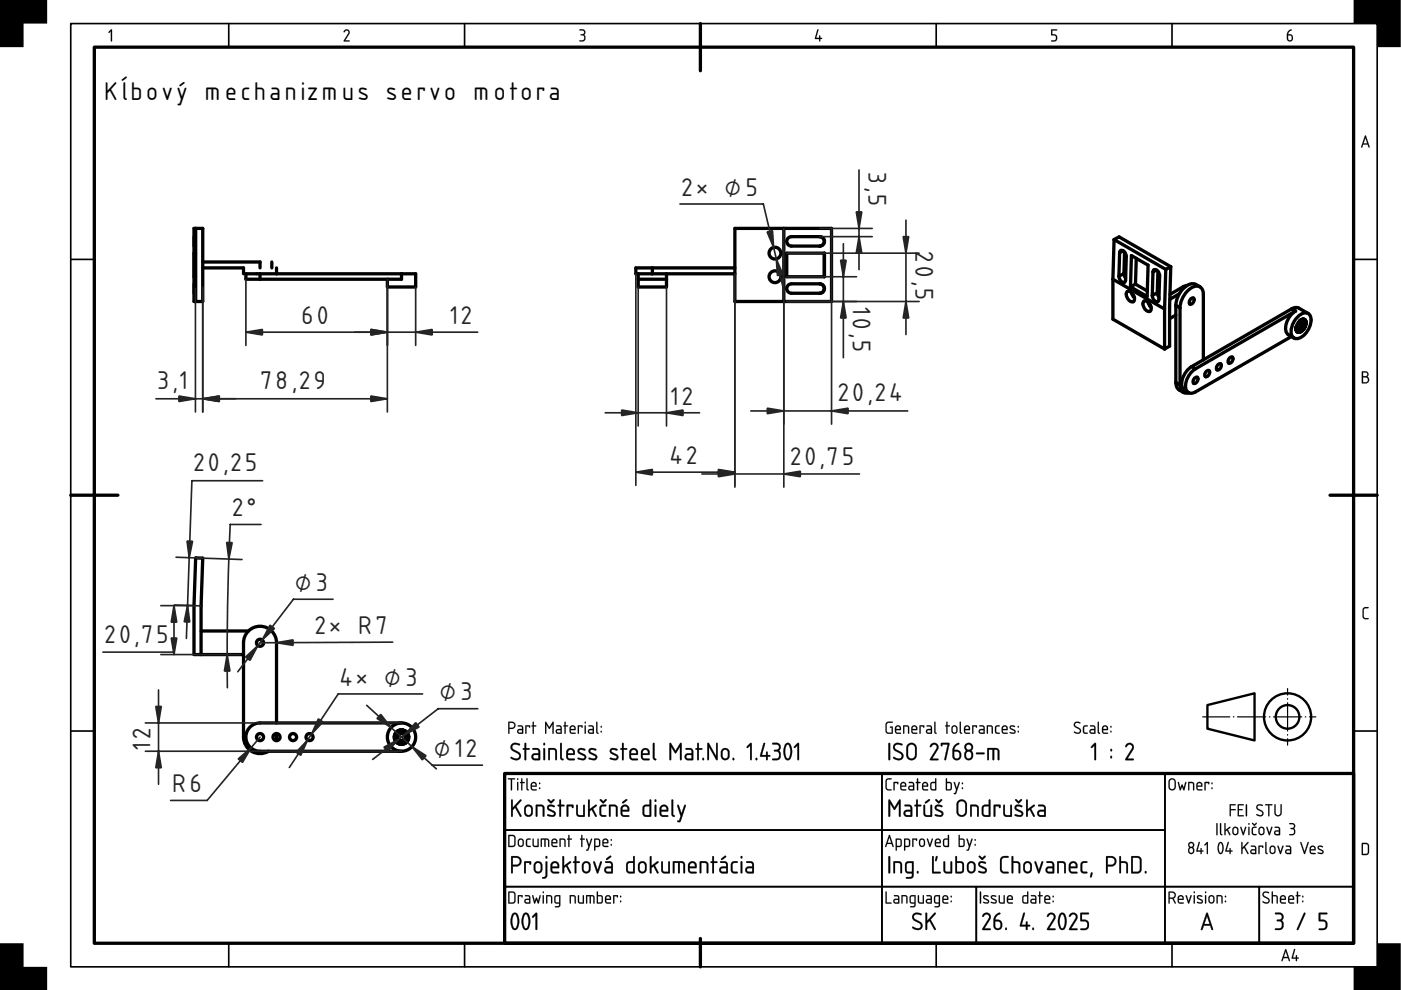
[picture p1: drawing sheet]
<svg xmlns="http://www.w3.org/2000/svg" width="297mm" height="210mm" viewBox="0 0 297 210" stroke-linecap="round" stroke-linejoin="round" font-family="sans-serif">
<defs><g id="words">
<text font-size="6.7" x="22.1" y="21.2">Kĺbový mechanizmus servo motora</text>
<g font-size="6.7" fill="#212529">
<text x="144.5" y="41.5">2× ⌀5</text>
<text x="184.1" y="36.4" transform="rotate(90 184.1 36.4)">3,5</text>
<text x="194.1" y="53.2" transform="rotate(90 194.1 53.2)">2</text>
<text x="194.1" y="56.4" transform="rotate(90 194.1 56.4)">0,5</text>
<text x="180.8" y="65.1" transform="rotate(90 180.8 65.1)">10,5</text>
<text x="63.9" y="68.7">60</text>
<text x="95.4" y="68.7">12</text>
<text x="33.4" y="82.5">3,1</text>
<text x="55.2" y="82.5">78,29</text>
<text x="142.3" y="85.8">12</text>
<text x="177.6" y="85.1">20,24</text>
<text x="41" y="99.9">20,25</text>
<text x="142" y="98.4">42</text>
<text x="167.5" y="98.5">20,75</text>
<text x="49.2" y="109.5">2°</text>
<text x="62.6" y="125.3">⌀3</text>
<text x="22.2" y="136.3">20,75</text>
<text x="66.7" y="134.5">2× R7</text>
<text x="72.1" y="145.4">4× ⌀3</text>
<text x="93.3" y="148.5">⌀3</text>
<text x="31.9" y="159" transform="rotate(-90 31.9 159)">12</text>
<text x="92" y="160.5">⌀12</text>
<text x="36.5" y="168">R6</text>
</g>
</g></defs>
<g fill="none" stroke="#000" stroke-width=".7">
<path d="M20 10h267v190h-267zM148.5 5v10M41.1 48.4h1.9v15.5h-1.9zM41.2 53.7h.2v5h-.2M41.2 50.2l.2 .1v1.9l-.2-.1zM41.5 48.4v15.5M43 56.8h8.6v1.3M43 55.6h12.1v1.2M55.1 58.1h-3v1.1h33v-1.1M55.1 58.1h33v2.8h-6v-1.7M55.1 58.1v1.1M57.6 55.6v1.2"/>
<path d="M58.6 56.8v1.3M135.3 59.2h6M138.3 56.8v1.3M141.3 58.1v2.8h-6v-2.8M155.8 48.4h20.5v15.5h-20.5zM155.8 56.8h-21v1.3h21M166.2 48.4v15.5M166.8 53.7h8v5h-8zM167.1 50.5l.7-.3h6a1 1 0 0 1 1 1 1 1 0 0 1-1 1h-6a1 1 0 0 1-.9-.6 1 1 0 0 1 .2-1.1zM173.8 50.2a1 1 0 0 1 1 1 1 1 0 0 1-1 1M174.8 53.7v5M236 59.2v8.5l10.9 6.3"/>
<path d="M236 59.2l10.9 6.3M236.2 50.8l-.2 8.4M236.2 50.8l1.1-.6 10.9 6.4M236.2 50.8l11 6.3M237.4 53.6a.45 .45 0 0 1 .5-.5l.5 .3 .4 .7-.2 5.3a.45 .45 0 0 1-.4 .5l-.7-.6-.3-.7M237.4 53.6l-.2 5M238.1 53.2l-.7 .4M238.3 58l.4 1M238.3 58l-1.1 .6M238.4 53.4l-.1 4.6M239.9 54.2l3.5 2-.2 6.7-3.5-2.1zM240.9 54.8l-.2 5.5"/>
<path d="M244.5 57.7a.45 .45 0 0 1 .4-.5l.6 .3 .3 .7-.1 5.3a.45 .45 0 0 1-.5 .5l-.7-.6-.2-.8M244.5 57.7l-.2 4.9M245.2 57.3l-.7 .4M245.5 57.5l-.1 4.6M247.2 57.1l-.3 8.4M248.2 56.6l-.2 8.4v8.4l-1.1 .6M248.2 56.6l-1 .5M41.2 60.2l.2 .1v1.9l-.2-.1zM167.1 60.5l.7-.3h6a1 1 0 0 1 1 1 1 1 0 0 1-1 1h-6a1 1 0 0 1-.9-.6 1 1 0 0 1 .2-1.1zM173.8 60.2a1 1 0 0 1 1 1 1 1 0 0 1-1 1M238.9 61.9l.1-.1a1.44 1.44 0 0 1 1.3 2.2 1.52 1.52 0 0 1-1.4-2.1zM239.9 62l.2 .6 .4 .5"/>
<path d="M240.7 60.3l2.6 1.4M240.7 60.3l-1 .5M242.4 64l.2-.2a1.44 1.44 0 0 1 1.2 2.2 1.52 1.52 0 0 1-1.4-2zM243.4 64l.2 .7 .5 .5M243.9 64.8l-.1 .1M245.4 62.1l.3 .9M245.4 62.1l-1.1 .5M246.9 65.5v8.5M249.3 64.8v16.3M249.3 66.8l-1.3 .8M249.3 64.8l.9 .5M250 62.3l-2 1.2"/>
<path d="M250.2 65.3v16.3M250.9 60.8l-2.8 1.6M250.9 60.8l.3 .1M251.7 60.5l-.8 .3M252.5 63.4l.5-.2a.87 .87 0 0 1-.7 1.3 .75 .75 0 0 1 .2-1.1zM252.7 77.7a4.3 4.3 0 0 0-2 4.5l.5 .6 .8 .4M252.7 77.7l.8 .5M253.5 78.2a4.3 4.3 0 0 0-2 4.5l.5 .5M254.4 60.8a2.3 2.3 0 0 0-3.6 .4l-.7 1-.5 1-.3 1.6M254.4 60.8l.5 .5 .2 1.1v13.9M254.4 60.8a3 3 0 0 0-3.4 1.9l-.7 1.5-.1 1.1M255.7 78.8l.6-.2a.87 .87 0 0 1-.7 1.3 .75 .75 0 0 1 .1-1.1z"/>
<path d="M258.2 77.3l.6-.2a.87 .87 0 0 1-.8 1.3 .75 .75 0 0 1 .2-1.1zM260.7 75.9l.6-.2a.87 .87 0 0 1-.8 1.3 .75 .75 0 0 1 .2-1.1zM273.8 71.4l-20.3 11.7a1.5 1.5 0 0 1-1.5 .1M273.9 65.5a1.5 1.5 0 0 1 1.5-.2l2 1.2M273.9 65.5l.8 .4M273.9 65.5l-21.2 12.2M274.7 65.9a4.3 4.3 0 0 0-2 4.6l.5 .5 1.2 .7M274.7 65.9l-21.2 12.3M274.8 69.6v.3M274.8 69.6l.9 .5M274.8 69.8l.7 .4M274.8 69.9h.1"/>
<path d="M274.8 69.9l.1 .3M274.8 69.3l1.1 .6M274.8 69.3v.1M274.8 70l.4 .2M274.9 70.1v.1M274.9 70.2h.1M274.9 69.3h-.1M274.9 69.3l1.1 .6M274.9 69.3h.1M274.9 70.1l.1 .2M274.9 70.1l.2 .1M275 69.3l1.2 .7"/>
<path d="M275 70.3h.1M275 69.3h.1M275 69.1l1.1 .6M275 69.1v.2M275.1 70.2l-.1 .1M275.1 70.2l.1 .2M275.1 69l-.1 .1M275.1 69l1.1 .7M275.2 70.4h.1M275.2 69h-.1M275.2 69l1.2 .7M275.2 70.2v.2"/>
<path d="M275.2 70.2h.1M275.2 68.8l1.1 .6M275.2 68.8l.1 .2M275.3 69h-.1M275.3 69l1.2 .7M275.3 70.2l.1 .2M275.3 68.7l-.1 .1M275.3 68.7l1.1 .7M275.4 70.4h.1M275.4 68.5l1.1 .6M275.4 68.5l.1 .1M275.4 68.7h-.1"/>
<path d="M275.4 68.7l1.2 .7M275.4 68.4v.1M275.4 68.4l1.1 .7M275.5 68.6l-.1 .1M275.5 68.6l1.2 .7M275.5 70.4h-.1M275.5 70.2v.2M275.5 70.2l.2 .1M275.5 68.2l1.1 .6M275.5 68.2l.1 .1M275.5 68.1a.8 .8 0 0 1 1.4 0 2 2 0 0 1-1.7 2.4 1.33 1.33 0 0 1 0-2.1zM275.5 68.1v.1"/>
<path d="M275.5 68.1l1.1 .7M275.6 68.3l-.2 .1M275.6 68.3l1.2 .8M275.6 68.3h.1M275.6 68.3l1.2 .7M275.6 70.3h.1M275.6 68l1.1 .5M275.7 68l-.2 .1M275.7 68l1.2 .7M275.7 68h.1M275.7 70.1v.2M275.7 67.9l1 .6"/>
<path d="M275.7 70.1h.1M275.7 70.1l.2 .1M275.7 70.1l-.9-.6 1.2 .7M275.8 67.8h.1M275.9 67.8l.7 .5M275.9 67.8h-.1M275.9 67.8l.7 .4M275.9 69.9l.1 .3M275.9 70.2h.1M276 69.9h-.1M276 69.9l.2 .1M276 70.2h-.1"/>
<path d="M276 67.8l.6 .2M276.1 67.7l.5 .3M276.1 67.7h.1M276.1 67.7l-.3 .1M276.1 69.7l.1 .3M276.2 67.7l.3 .2M276.2 69.7h-.1M276.2 69.7h.2M276.2 70h.1M276.3 69.4l.2 .3M276.3 67.7h.1M276.4 67.7l-.2 .1 .3-.1"/>
<path d="M276.4 67.7h.1M276.4 67.7h-.3M276.4 69.4h-.1M276.4 69.4h.2M276.5 69.7h-.1M276.5 69.1l.2 .2M276.5 69.1h.1M276.5 67.7h.1M276.6 68h.1M276.6 67.7l-.1 .2M276.6 68l.2 .1M276.6 67.7h.1"/>
<path d="M276.6 67.7h-.1M276.6 68.8l.2 .2M276.6 68.8h.1M276.6 68.2v.1M276.6 68.3h.3M276.7 68.5l.2 .2M276.7 68.5h.1M276.7 69.3l-.1 .1M276.7 67.9h.1M276.7 67.9h-.2M276.7 68.3l.2 .1M276.7 67.9l-.1 .1"/>
<path d="M276.8 68.1h.1M276.8 69.1h-.3M276.8 69v.1M276.9 68.1l-.3 .1M276.9 68.1h.1M276.9 68.7l-.3 .1M276.9 68.7h.1M276.9 68.3h.1M276.9 68.4l-.2 .1M276.9 68.3v.1M277.4 66.5a2.64 2.64 0 0 1 0 3.4 2.65 2.65 0 0 1-3 1.8M277.4 66.5a2.29 2.29 0 0 0-2.7 1.1 3.6 3.6 0 0 0-.7 3.8l.4 .3"/>
<path d="M249.3 81.1l.1 .8a2.14 2.14 0 0 0 1.5 1.3M249.3 81.1l.9 .5M250.2 81.6l.3 1.1 .4 .5M250.9 83.2l.5 .2 .7-.1M253.3 80.2l.5-.2a.87 .87 0 0 1-.7 1.3 .75 .75 0 0 1 .2-1.1zM15 105h10M282 105h10M42.6 138.8v-10.3l.4-10.2h-1.5l-.4 10.1v10.4h10.5M42.6 133.8h10.1M58.6 153.3v-17a3.5 3.5 0 0 0-3.5-3.5 3.5 3.5 0 0 0-3.5 3.5v20a3.5 3.5 0 0 0 5.3 3M58.6 155.5v1.5M84.1 155.2h.2l.1-.3 .2 .1 .2-.2 .1 .2 .2-.2 .2 .2 .2-.2 .2 .2 .2-.1v.3h.3v.3h.2v.2l.2 .1-.1 .3 .2 .1-.2 .2 .1 .2-.2 .1 .1 .2-.3 .1 .1 .3h-.3v.2l-.2-.1-.1 .3-.2-.1-.2 .2-.1-.2-.3 .2-.1-.2-.2 .1-.1-.3-.3 .1v-.3l-.2 .1v-.3l-.2-.1 .1-.2-.3-.1 .2-.3-.2-.1 .2-.1-.1-.3 .2-.1-.1-.2h.3z"/>
<path d="M85.1 153.3h-30a3 3 0 0 0-3 3 3 3 0 0 0 3 3h30M107 164h180v36h-180zM148.5 199v6"/>
<circle cx="164.3" cy="53.7" r="1.25"/>
<circle cx="164.3" cy="58.7" r="1.25"/>
<circle cx="55.1" cy="136.3" r=".75"/>
<circle cx="55.1" cy="156.3" r=".75"/>
<circle cx="58.6" cy="156.3" r=".75"/>
<circle cx="62.1" cy="156.3" r=".75"/>
<circle cx="65.6" cy="156.3" r=".75"/>
<circle cx="85.1" cy="156.3" r="3"/>
<circle cx="85.1" cy="156.3" r="1.54"/>
<circle cx="85.1" cy="156.3" r=".75"/>
</g>
<g fill="none" stroke="#000" stroke-width=".35">
<path d="M15 5h277v200h-277zM48.5 5v5M98.5 5v5M198.5 5v5M248.5 5v5M15 55h5M287 55h5M15 155h5M287 155h5M107 164h80v12h-80zM107 176h80v12h-80zM187 176h60v12h-60z"/>
<path d="M187 164h60v12h-60zM247 164h40v24h-40zM48.5 200v5M98.5 200v5M107 188h80v12h-80zM187 188h20v12h-20zM198.5 200v5M207 188h40v12h-40zM247 188h20v12h-20zM248.5 200v5M267 188h20v12h-20z"/>
</g>
<g fill="#000">
<path d="M0 0h10v5h-5v5h-5zM23.5 6.3l.3 .1v2.2l-.2 .2-.1-.2v-2l-.3 .4-.2-.1zM73 6.5a.64 .64 0 0 1 .9-.2 .64 .64 0 0 1 .1 .9l-.8 1.4h.8l.1 .2h-1.2l.9-1.7a.44 .44 0 0 0-.2-.6 .44 .44 0 0 0-.6 .4l-.1-.2zM122.9 6.2a.75 .75 0 0 1 1 .2 .75 .75 0 0 1-.1 1 .82 .82 0 0 1 .2 1.1 .82 .82 0 0 1-1.2 .2l.1-.1a.76 .76 0 0 0 1-.7l-.1-.3-.7-.1v-.2a.47 .47 0 0 0 .7-.2 .47 .47 0 0 0-.2-.6l-.7-.1zM173.3 6.2l.2 .2-.5 1.6h.7l.1-.5 .1 .5 .4 .2-.4 .1-.1 .5-.1-.5-.9-.1zM222.9 6.3l1.1-.1 .1 .1-.1 .2h-.9v.8a.8 .8 0 0 1 1 .5 .8 .8 0 0 1-.6 1l-.6-.1 .6-.1a.54 .54 0 0 0 .4-.6 .54 .54 0 0 0-.5-.5h-.5zM287 0h10v10h-5v-5h-5zM289.1 128.9l.3-.2h.7v.2l-.7 .1-.2 .2-.1 1.5 .3 .3h.7v.3h-.8l-.4-.4v-1.6zM0 200h5v5h5v5h-10zM292 200h5v10h-10v-5h5z"/>
<path d="M23.5 6.3l.3 .1v2.2l-.2 .2-.1-.2v-2l-.3 .4-.2-.1zM23.5 6.3l-.5 .6h.2l.3-.3 .1 2.2 .1-2.4z"/>
<path d="M73 6.4l.3-.2h.4l.4 .4-.1 .6-.8 1.4 .8-.1 .2 .2-.2 .1h-1.1v-.2l.9-1.5a.4 .4 0 0 0-.2-.6 .4 .4 0 0 0-.5 .3l-.3-.1zM73 6.5l-.1 .3 .6-.4 .3 .2 .1 .3-1 1.9h1.2l-.1-.2h-.8l.8-1.4a.63 .63 0 0 0-.1-.8 .63 .63 0 0 0-.9 .1z"/>
<path d="M122.9 6.2h.8l.2 .2a.62 .62 0 0 1-.1 1h.1a.84 .84 0 0 1 .1 1.2 .84 .84 0 0 1-1.2 .1l.8-.2 .3-.4-.1-.5-.7-.2 .6-.3 .2-.2-.1-.3-.9-.2zM122.9 6.3v.1l.9 .2 .1 .3-.1 .2-.7 .3 .7 .2a.63 .63 0 0 1 0 .8 .63 .63 0 0 1-.8 .2l-.1 .1 .7 .1 .3-.2a.94 .94 0 0 0-.1-1.2l.3-.6a.88 .88 0 0 0-1.1-.6z"/>
<path d="M173.3 6.2l.2 .2-.5 1.6h.7l.1-.5 .1 .5 .4 .2-.4 .1-.1 .5-.1-.5h-.8l-.2-.1zM173.3 6.2l-.5 2 .9 .1 .1 .5 .1-.5 .4-.1-.4-.2v-.4h-.2v.4h-.7l.5-1.6z"/>
<path d="M222.9 6.2h1.1l.2 .1-.2 .2h-.9v.8a.83 .83 0 0 1 1 .3 .83 .83 0 0 1-.1 1l-.5 .2-.7-.1 .7-.2a.52 .52 0 0 0 .4-.5 .52 .52 0 0 0-.5-.5h-.5zM222.9 6.3v1.2l.9 .1 .1 .6-.2 .3-.8 .2 .6 .1a.79 .79 0 0 0 .6-1 .79 .79 0 0 0-1-.5v-.9l1-.1z"/>
<path d="M273.1 6.6l.6-.4 .1 .2a.79 .79 0 0 0-.6 .9 .75 .75 0 0 1 1 .8 .75 .75 0 0 1-1.2 .5l-.2-.4a1.82 1.82 0 0 1 .3-1.6zM273.1 7.5v.7a.4 .4 0 0 0 .4 .4 .4 .4 0 0 0 .4-.4l-.1-.6z"/>
<path d="M273.1 6.6l.8-.4v.2l-.5 .3-.3 .6h.6l.4 .3 .1 .6-.3 .4a.62 .62 0 0 1-.9 0l-.1-.2-.1-1.1zM273.1 6.6h.1a1.89 1.89 0 0 0-.3 1.8 .65 .65 0 0 0 .7 .4 .65 .65 0 0 0 .5-.6v-.3a.78 .78 0 0 0-1-.6l.1-.5 .6-.4v-.1zM273.1 7.5l.1 1 .6-.1a.59 .59 0 0 0-.3-.9zM273.1 7.5l.7 .1a.51 .51 0 0 1 .1 .7 .51 .51 0 0 1-.7 .2z"/>
<path d="M289.4 28.7l.2 .1 .8 2.3-.1 .2-.3-.7h-1l-.2 .7-.2-.1zM289.4 28.8l-.8 2.4 .1 .1 .1-.1 .2-.6h1l.3 .7 .1-.2-.8-2.3zM289.5 29.2l-.4 1.2h.8zM289.5 29.2l.4 1.2h-.8z"/>
<path d="M289.4 28.7l.2 .1 .8 2.3-.1 .2-.3-.7h-1l-.2 .7-.2-.1zM289.5 29.2l-.4 1.2h.8z"/>
<path d="M288.8 78.8l.6-.1a.65 .65 0 0 1 .7 .4 .65 .65 0 0 1-.2 .8 .77 .77 0 0 1 .4 .8 .77 .77 0 0 1-.7 .6h-.8zM289 80v1.1h.5a.52 .52 0 0 0 .5-.6 .52 .52 0 0 0-.5-.5zM289 79v.8h.5a.39 .39 0 0 0 .4-.4 .39 .39 0 0 0-.4-.4z"/>
<path d="M288.8 78.7h.6a.66 .66 0 0 1 .7 .4 .66 .66 0 0 1-.2 .8 .78 .78 0 0 1 .4 .8 .78 .78 0 0 1-.7 .6h-.9zM288.8 78.8v2.4l.8 .1a.77 .77 0 0 0 .6-1.2l-.3-.2 .2-.5-.2-.6zM289 80v1.1l.9-.2 .1-.4-.1-.3zM289 80h.7l.2 .2a.53 .53 0 0 1 .1 .6 .53 .53 0 0 1-.5 .3h-.5zM289 79v.8l.8-.2v-.5zM289 79h.5a.41 .41 0 0 1 .4 .4 .41 .41 0 0 1-.4 .4h-.5z"/>
<path d="M289.1 128.9a1.02 1.02 0 0 1 1.1-.1l-.2 .2h-.6l-.2 .3v1.5l.2 .2 .8 .1-.1 .2h-.8l-.4-.3v-1.7zM289.1 128.9l-.2 .4v1.6l.4 .3h.8v-.1l-.7-.1-.3-.3v-1.5l.3-.2h.6l.1-.3h-.7z"/>
<path d="M108 153.3v1h.6a.52 .52 0 0 0 .4-.6 .52 .52 0 0 0-.5-.4zM107.8 153h.1a1.18 1.18 0 0 1 1.2 .3 .78 .78 0 0 1 .1 .8 .78 .78 0 0 1-.6 .5h-.6v.8l-.2 .1zM110 154.9l-.1 .3 .2 .1h.6v-.5zM109.8 153.8h.8l.3 .5v1.3h-.8a.52 .52 0 0 1-.5-.5 .52 .52 0 0 1 .5-.5h.6v-.4l-.9-.2zM111.4 153.8l1 .1-.1 .4-.1-.3h-.6v1.5l-.1 .1-.1-.2zM113 153l.2 .1v.7l.5 .1-.5 .1v1.5l-.1 .1-.2-.1v-1.5l-.2-.1 .2-.1zM115.6 153l.2 .1 .7 1.1 .6-1.1 .3-.1v2.6l-.3-.2v-1.8l-.6 1-.7-1v1.8l-.2 .2zM118.1 154.9v.3l.1 .1h.6v-.5zM118 153.8h.8l.3 .5v1.3h-.8a.52 .52 0 0 1-.5-.5 .52 .52 0 0 1 .5-.5h.5v-.4l-.8-.2zM119.7 153l.2 .1v.7l.6 .1-.6 .1v1.5l-.1 .1-.1-.1v-1.5l-.3-.1 .3-.1zM121.1 154.2l-.1 .4h.8l-.2-.5zM121 153.9a.64 .64 0 0 1 .8 0 .64 .64 0 0 1 .1 .9h-.9l.1 .5 1 .2-.8 .1a1.06 1.06 0 0 1-.3-1.7zM122.5 153.8l1 .1-.1 .4-.1-.3h-.6v1.5l-.1 .1-.1-.2zM124 153.8l.2 .1v1.5l-.1 .2-.1-.2zM123.9 153.2a.2 .2 0 0 1 .4 0 .2 .2 0 0 1-.4 0zM125 154.9l-.1 .3 .2 .1h.6v-.5zM124.8 153.8h.8l.3 .5v1.3h-.8a.52 .52 0 0 1-.5-.5 .52 .52 0 0 1 .5-.5h.6l-.1-.4-.8-.2zM126.4 153l.3 .2v2l.2 .3-.1 .1-.3-.1-.1-.3zM127.4 155h.2v.3h-.2zM127.4 154h.2v.2h-.2z"/>
<path d="M108 153.3v1l.9-.1 .1-.4-.1-.4zM108 153.2h.5a.54 .54 0 0 1 .6 .5 .54 .54 0 0 1-.5 .6h-.6zM107.8 153h.1a1.2 1.2 0 0 1 1.2 .3 .78 .78 0 0 1 .2 .8 .78 .78 0 0 1-.7 .5h-.6v.8l-.2 .2zM107.8 153.1l.1 2.5 .1-1.1a1.08 1.08 0 0 0 1.2-.3l.1-.5-.2-.4a1.19 1.19 0 0 0-1.3-.2zM110 154.9v.4h.7v-.5zM109.9 154.9l.8-.1v.6l-.7-.1zM109.8 153.8h.8l.3 .3-.1 1.5h-.9l-.2-.3 .1-.6 .9-.1-.1-.5-.8-.1zM109.8 153.8v.2l.8 .1 .1 .5-.9 .1-.1 .4 .1 .3 1.1 .2v-1.5l-.3-.3zM111.4 153.8h.9l.1 .1-.1 .4-.1-.3h-.6v1.5l-.1 .1-.1-.2zM111.4 153.8l.1 1.8 .1-.1v-1.5h.6l.1 .3 .1-.4zM113 153l.2 .1v.7h.4l.1 .1-.5 .1v1.5l-.1 .1-.2-.1v-1.5l-.2-.1 .2-.1zM113 153.1v.7l-.3 .1 .3 .1 .1 1.6 .1-1.6 .5-.1-.5-.1v-.7zM115.6 153l.2 .1 .7 1.1 .6-1.1 .3-.1v2.6l-.3-.2v-1.8l-.6 1-.7-1v1.8l-.2 .2zM115.6 153.1v2.4l.2-.1v-1.9l.7 1 .6-1v1.9l.2 .1v-2.4h-.2l-.6 1.1-.7-1.1zM118.1 154.9v.4h.7v-.5zM118.1 154.9l.8-.1v.6l-.8-.1zM118 153.8h.8l.3 .3-.1 1.5h-.9l-.3-.3 .1-.6 .9-.1v-.5l-.8-.1zM118 153.8v.2l.8 .2 .1 .4h-.6a.5 .5 0 0 0-.5 .5 .5 .5 0 0 0 .5 .5h.8v-1.3l-.3-.5zM119.7 153l.2 .1v.7h.4l.2 .1-.6 .1v1.5l-.1 .1-.1-.1v-1.5l-.3-.1 .3-.1zM119.7 153.1v.7l-.3 .1 .3 .1 .1 1.6 .1-1.6 .6-.1-.6-.1v-.7zM121.1 154.2l-.1 .4h.8l-.2-.5zM121.1 154.2l.5-.1 .2 .5h-.8zM121 153.9a.66 .66 0 0 1 .9 0 .66 .66 0 0 1 0 .9h-.9l.1 .5h.8l.2 .2-.2 .1h-.6a1.08 1.08 0 0 1-.3-1.7zM121 154a1.67 1.67 0 0 0-.1 1.4l.4 .2 .7-.1-.9-.2-.1-.3v-.2h1l-.1-.8-.5-.2zM122.5 153.8h.9l.1 .1-.1 .4-.1-.3h-.6l.1 1.5-.2 .1-.1-.2zM122.5 153.8l.1 1.8 .1-.1v-1.5h.6l.1 .3 .1-.4zM124 153.8l.2 .1v1.5l-.1 .2-.2-.2zM124 153.8l.1 1.8 .1-1.7zM123.9 153.2a.2 .2 0 0 1 .4 0 .2 .2 0 0 1-.4 0zM124 153v.3h.2v-.3zM125 154.9v.4h.7v-.5zM124.9 154.9l.8-.1v.6l-.7-.1zM124.8 153.8h.8l.3 .3-.1 1.5h-.9l-.2-.3 .1-.6 .9-.1-.1-.5-.8-.1zM124.8 153.8v.2l.8 .1 .1 .5-.9 .1-.1 .4 .1 .3 1.1 .2v-1.5l-.3-.3zM126.4 153l.3 .2v2l.2 .3-.1 .1-.3-.1-.1-.3zM126.4 153.1v2.1l.1 .3 .3 .1 .1-.1-.3-.3v-2zM127.4 155h.2v.3h-.2zM127.4 155v.3h.2v-.3zM127.4 153.9h.2v.3h-.2zM127.4 154v.2h.2v-.2z"/>
<path d="M108.5 157.8l.4-.3 .9 .1 .4 .1v.3l-.1 .1a.91 .91 0 0 0-1.5 .4l.4 .4a1.92 1.92 0 0 1 1.4 1.1v.5l-.2 .5a1.47 1.47 0 0 1-2-.4l.2-.1 1.1 .3h.3l.2-.3a.55 .55 0 0 0-.3-.7l-1.4-.9-.1-.5zM108.5 157.8a.91 .91 0 0 0 .3 1.4l.9 .5a.64 .64 0 0 1 .3 1 .64 .64 0 0 1-1 .1l-.6-.3-.1 .1 .1 .2a1.13 1.13 0 0 0 1.3 .4 1.13 1.13 0 0 0 .7-1.2l-.5-.6-.9-.4a.56 .56 0 0 1-.3-.9l.3-.2 1.1 .1 .1-.1a1.41 1.41 0 0 0-1.7-.1zM111.2 157.5h.3l.1 .2-.1 .9h.6l.2 .2-.2 .2h-.5v2l-.2 .2-.2-.2v-2l-.3-.1-.1-.1 .1-.2h.3zM111.3 157.6l-.1 1-.3 .2 .3 .1v2.1l.2 .2 .1-.2v-2.1l.8-.1-.2-.2h-.6v-.9zM113.2 160.2v.5l1 .1v-.7zM113.1 160.2l1.1-.2v.9l-1.1-.2-.1-.2zM112.9 158.6h1.1l.5 .6v1.9l-.2 .1h-.9a.75 .75 0 0 1-.7-.5 .75 .75 0 0 1 .2-.8 1.33 1.33 0 0 1 1.3-.2l-.2-.6-1.1-.2zM112.9 158.7v.2l1 .1 .2 .2 .1 .5h-.8a.73 .73 0 0 0-.7 .5 .73 .73 0 0 0 .2 .8l.3 .1 1.1 .1 .2-.2-.1-2-.4-.3zM115.2 158.6h.3l.1 .2v2.2l-.2 .2-.2-.2zM115.3 158.7l-.1 2.3 .2 .2 .1-.2v-2.2zM115.2 157.8a.26 .26 0 0 1 .5 0 .26 .26 0 0 1-.5 0zM115.3 157.6l.1 .4 .1-.3zM116.3 158.6h1.1l.5 .2a3.5 3.5 0 0 1 .2 2.3h-.3l-.1-.2-.1-1.8-1-.1v2v.1h-.3zM116.3 158.7v2.4l.3-.1v-2.1h.8l.3 .3v1.7l.2 .3 .2-.3v-1.2a.89 .89 0 0 0-.3-.9 .89 .89 0 0 0-1-.2zM118.8 157.5h.3v.2v2.9l.4 .4a.54 .54 0 0 1-.7 0 .54 .54 0 0 1-.1-.7zM118.8 157.6v.1a8.4 8.4 0 0 0 .1 3.3l.4 .2 .2-.2-.4-.4v-2.9zM120.5 159.2l-.1 .5h1.1a.55 .55 0 0 0-.2-.6 .55 .55 0 0 0-.7 .1zM120.5 159.2l.3-.2h.5l.3 .7h-1.2zM120.4 158.8a.93 .93 0 0 1 1.2 0 .93 .93 0 0 1 .1 1.3h-1.3l.2 .7h1.1l.2 .2-.2 .2h-.9a.92 .92 0 0 1-.8-1.2 1.17 1.17 0 0 1 .4-1.2zM120.4 158.9a2.22 2.22 0 0 0-.1 2.1l.5 .2h.9l.2-.2-.2-.1-1.1-.1-.2-.4v-.4h1.4v-.7l-.1-.4-.7-.3zM122.6 158.8l.5-.2 .6 .1 .4 .1-.2 .4a.82 .82 0 0 0-1.1 .1l.2 .2 .9 .4a.68 .68 0 0 1 .4 .9 .68 .68 0 0 1-.9 .4l-.9-.3 .1-.3 1 .2 .3-.1v-.3l-1.1-.5a.68 .68 0 0 1-.2-1.1zM122.6 158.8l-.1 .4 .1 .5 1.1 .5 .3 .3-.3 .3-1.1-.1-.1 .2 1.1 .3 .4-.1a.61 .61 0 0 0 .3-.6 .61 .61 0 0 0-.4-.5l-.9-.5-.2-.2a.62 .62 0 0 1 1-.2h.2v-.3l-.9-.2zM124.9 158.8l.5-.2 .7 .1 .3 .1-.1 .4a.82 .82 0 0 0-1.1 .1l.1 .2 .9 .4a.68 .68 0 0 1 .4 .9 .68 .68 0 0 1-.9 .4l-.9-.3 .1-.3 1 .2 .3-.1v-.3l-1-.5a.68 .68 0 0 1-.3-1.1zM125 158.8l-.2 .4 .2 .5 1 .5 .3 .3-.3 .3-1.1-.1-.1 .2 1.2 .3 .3-.1a.61 .61 0 0 0 .3-.6 .61 .61 0 0 0-.4-.5l-.9-.5-.2-.2a.62 .62 0 0 1 1-.2h.3l-.1-.3-.9-.2zM129.4 158.8l.5-.2 .7 .1 .3 .1-.1 .4a.82 .82 0 0 0-1.1 .1l.1 .2 .9 .4a.68 .68 0 0 1 .4 .9 .68 .68 0 0 1-.9 .4l-.9-.3 .1-.3 1 .2 .3-.1v-.3l-1-.5a.68 .68 0 0 1-.3-1.1zM129.5 158.8l-.2 .4 .2 .5 1 .5 .3 .3-.3 .3-1.1-.1-.1 .2 1.2 .3 .3-.1a.61 .61 0 0 0 .3-.6 .61 .61 0 0 0-.4-.5l-.9-.5-.2-.2a.62 .62 0 0 1 1-.2h.3l-.1-.3-.9-.2zM131.9 157.5h.3l.1 .2-.1 .9h.6l.2 .2-.2 .2h-.6l.1 2-.2 .2-.2-.2v-2l-.4-.1v-.1v-.2h.4zM131.9 157.6v1l-.4 .2 .4 .1v2.1l.2 .2 .1-.2v-2.1l.8-.1-.2-.2h-.6v-.9zM133.9 159.2l-.1 .5h1.1a.55 .55 0 0 0-.3-.6 .55 .55 0 0 0-.7 .1zM133.9 159.2l.3-.2h.5l.2 .7h-1.1zM133.7 158.8a.94 .94 0 0 1 1.3 0 .94 .94 0 0 1 .1 1.3h-1.3l.2 .7h1l.3 .2-.2 .2h-.9a.92 .92 0 0 1-.8-1.2 1.08 1.08 0 0 1 .3-1.2zM133.8 158.9a2.22 2.22 0 0 0-.2 2.1l.6 .2h.9l.1-.2-.2-.1-1.1-.1-.1-.4v-.4h1.4v-.7l-.2-.4-.6-.3zM136.4 159.2l-.1 .5h1.1a.55 .55 0 0 0-.3-.6 .55 .55 0 0 0-.7 .1zM136.4 159.2l.3-.2h.5l.2 .7h-1.2zM136.2 158.8a.94 .94 0 0 1 1.3 0 .94 .94 0 0 1 .1 1.3h-1.3l.1 .7h1.1l.3 .2-.3 .2h-.9a.92 .92 0 0 1-.7-1.2 1.08 1.08 0 0 1 .3-1.2zM136.2 158.9a2.22 2.22 0 0 0-.1 2.1l.5 .2h.9l.2-.2-.2-.1-1.1-.1-.2-.4v-.4h1.5v-.7l-.2-.4-.7-.3zM138.5 157.5h.3v.2v2.9l.4 .4a.54 .54 0 0 1-.7 0 .54 .54 0 0 1-.1-.7zM138.5 157.6l-.1 .1a8.4 8.4 0 0 0 .2 3.3l.4 .2 .1-.2-.3-.4v-2.9zM142 157.5l.3 .1 .9 1.6 1-1.6 .3-.1v3.6h-.3l-.1-.1v-2.7l-.9 1.5-.9-1.4v2.6v.2h-.3zM142 157.6v3.5h.2l.1-.1v-2.8l.9 1.5 1-1.5v2.8v.1h.3v-3.5h-.3l-1 1.6-.9-1.6zM145.6 160.2v.5l1 .1v-.7zM145.6 160.2l1-.2v.9l-1-.2-.1-.2zM145.4 158.6h1.1l.5 .6v1.9l-.2 .1h-1a.75 .75 0 0 1-.6-.5 .75 .75 0 0 1 .1-.8 1.33 1.33 0 0 1 1.3-.2l-.1-.6-1.1-.2zM145.4 158.7v.2l1 .1 .2 .2v.5h-.7a.73 .73 0 0 0-.7 .5 .73 .73 0 0 0 .2 .8l.3 .1 1.1 .1 .2-.2-.1-2-.4-.3zM147.8 157.5h.3l.1 .2-.1 .9h.6l.2 .2-.2 .2h-.5v2l-.2 .2-.2-.2v-2l-.3-.1-.1-.1 .1-.2h.3zM147.9 157.6l-.1 1-.3 .2 .3 .1v2.1l.2 .2 .1-.2v-2.1l.8-.1-.2-.2h-.6v-.9zM148.8 160.9a.3 .3 0 0 1 .6 0 .3 .3 0 0 1-.6 0zM149 160.8v.3h.2v-.3zM150 157.5l.3 .1 1.5 2.7v-2.6l.1-.2h.2v3.6h-.3l-1.5-2.7v2.6v.1h-.3zM150 157.6v3.5l.3-.1v-2.7l1.5 2.7 .3 .1v-3.5l-.2 .1v2.7l-1.6-2.8zM153.4 159.1l-.2 .3v.9l.3 .4a.56 .56 0 0 0 .8-.5v-.8l-.2-.3-.3-.1zM153.4 159.1l.4-.2 .5 .3 .1 1-.3 .5a.57 .57 0 0 1-.6 .1 .57 .57 0 0 1-.3-.5v-1zM153.2 158.8l.5-.2 .5 .1 .4 .3 .1 .4a1.54 1.54 0 0 1-.3 1.6l-.6 .2-.7-.2a1.81 1.81 0 0 1 .1-2.2zM153.2 158.8l-.3 .7a1.4 1.4 0 0 0 .4 1.5 .89 .89 0 0 0 1.3-.7v-1.1l-.2-.3-.7-.3zM155.3 160.7h.3l.1 .4h-.4zM155.4 160.8v.3h.2v-.3zM159 157.6l.2-.1 .2 .2v3.3l-.2 .2-.2-.2 .1-2.9-.5 .5-.3-.2zM159 157.6l-.7 .8 .3 .1 .5-.5v3l.1 .2 .2-.2v-3.3l-.1-.1zM160.2 160.7h.3v.4h-.3zM160.3 160.8v.3h.2v-.3zM161.9 157.5h.3v.2l-.7 2.4h.9v-.5l.2-.3 .2 .3v.5h.3l.3 .2-.3 .2-.3-.1v.6l-.2 .2-.2-.2v-.6l-1.1 .1-.2-.2zM161.9 157.5l-.7 2.8 .1 .1h1.1v.6l.2 .2 .1-.2v-.6h.4l.2-.1-.2-.2h-.4v-.7h-.2l-.1 .7h-.9l.7-2.4v-.1zM163.7 157.5h1.2l.4 .3a.88 .88 0 0 1-.1 1.4v-.1a1.2 1.2 0 0 1 .2 1.7 1.2 1.2 0 0 1-1.7 .2l.2-.2 1.1-.1a.88 .88 0 0 0 0-1 .88 .88 0 0 0-.9-.4v-.3h.2a.61 .61 0 0 0 .7-.2 .61 .61 0 0 0 0-.8l-1.3-.2zM163.8 157.6v.2l.1 .1h.8a.54 .54 0 0 1 .5 .3 .54 .54 0 0 1-.2 .6l-.9 .3 1 .4a.9 .9 0 0 1 0 1.2 .9 .9 0 0 1-1.2 .2l-.2 .1a1.66 1.66 0 0 0 1.6-.1h-.1a1.31 1.31 0 0 0-.1-1.7 .93 .93 0 0 0 .3-1.2 .93 .93 0 0 0-1.1-.5zM166.9 157.9l-.4 1.3a2.09 2.09 0 0 0 .5 1.6l.3-.2 .2-.5v-1.2l-.2-.9zM166.9 157.9l.1-.1a2.19 2.19 0 0 1 .6 2l-.3 .8-.4 .2-.3-.5-.2-1 .1-.8zM166.6 157.6l.4-.1 .6 .3 .3 1.1v.9a1.2 1.2 0 0 1-1.1 1.4l-.4-.5-.3-1.2 .2-1.3zM166.6 157.7l-.3 .6-.2 1.1a2.19 2.19 0 0 0 .7 1.7h.4l.3-.2 .4-1.6a2.06 2.06 0 0 0-.7-1.7zM169 157.6l.2-.1 .2 .2v3.3l-.2 .2-.2-.2 .1-2.9-.5 .5-.3-.2zM169.1 157.6l-.8 .8 .3 .1 .5-.5v3l.1 .2 .2-.2v-3.3l-.1-.1z"/>
<path d="M108.5 157.8a1.41 1.41 0 0 1 1.8 .1l-.2 .1a.93 .93 0 0 0-1.5 .5l.4 .5a1.9 1.9 0 0 1 1.4 1 1.07 1.07 0 0 1-.5 1.1 1.07 1.07 0 0 1-1.3-.1l-.3-.3 .1-.2a1.19 1.19 0 0 0 1.7 0 .58 .58 0 0 0-.4-.8l-1.3-.8-.2-.5zM111.3 157.6h.2l.1 .1v.9h.5l.2 .2-.2 .2h-.5v2l-.2 .2-.2-.2v-2l-.4-.2 .4-.2zM113.1 160.2v.4l.2 .2h.9v-.7zM112.9 158.6h1.1l.5 .6v1.9l-.2 .1h-.9a.74 .74 0 0 1-.7-.8 .74 .74 0 0 1 .7-.7h.8l-.1-.5-.2-.2-1-.1zM115.2 158.7h.3l.1 .1v2.2l-.2 .2-.2-.2zM115.2 157.8a.25 .25 0 0 1 .5 0 .25 .25 0 0 1-.5 0zM116.3 158.6a1.44 1.44 0 0 1 1.8 .5v1.8l-.2 .3-.2-.3v-1.7l-.3-.2h-.8v2l-.2 .2a4 4 0 0 1-.1-2.6zM118.8 157.6h.3v.1v2.9l.4 .4a.52 .52 0 0 1-.7 0 .52 .52 0 0 1 0-.7zM120.5 159.2l-.1 .5h1.1a.58 .58 0 0 0-.2-.7 .58 .58 0 0 0-.8 .2zM120.4 158.8a.92 .92 0 0 1 1.2 0 .92 .92 0 0 1 .1 1.3h-1.3l.2 .7h1.1l.2 .2-.2 .2h-.9a.89 .89 0 0 1-.8-1.2 1.14 1.14 0 0 1 .4-1.2zM122.6 158.8a1.2 1.2 0 0 1 1.5 .1l-.2 .2-.6-.1a.34 .34 0 0 0-.4 0 .34 .34 0 0 0 0 .4l1 .5a.71 .71 0 0 1 .3 1 .71 .71 0 0 1-1 .2l-.7-.2v-.2h.2a.78 .78 0 0 0 1.2-.2l-.2-.2-.9-.5a.65 .65 0 0 1-.2-1zM125 158.8a1.2 1.2 0 0 1 1.4 .1l-.1 .2-.6-.1a.34 .34 0 0 0-.4 0 .34 .34 0 0 0-.1 .4l1 .5a.71 .71 0 0 1 .3 1 .71 .71 0 0 1-1 .2l-.7-.2v-.2h.2a.78 .78 0 0 0 1.3-.2l-.3-.2-.8-.5a.65 .65 0 0 1-.2-1zM129.5 158.8a1.2 1.2 0 0 1 1.4 .1l-.1 .2-.6-.1a.34 .34 0 0 0-.4 0 .34 .34 0 0 0-.1 .4l1 .5a.71 .71 0 0 1 .3 1 .71 .71 0 0 1-1 .2l-.7-.2v-.2h.2a.78 .78 0 0 0 1.3-.2l-.3-.2-.8-.5a.65 .65 0 0 1-.2-1zM131.9 157.6h.3v.1v.9h.6l.2 .2-.2 .2h-.6v2l-.1 .2-.2-.2v-2l-.4-.2 .4-.2zM133.9 159.2l-.1 .5h1.1a.58 .58 0 0 0-.3-.7 .58 .58 0 0 0-.7 .2zM133.7 158.8a.92 .92 0 0 1 1.3 0 .92 .92 0 0 1 .1 1.3h-1.3l.2 .7h1l.3 .2-.2 .2h-.9a.89 .89 0 0 1-.8-1.2 1.14 1.14 0 0 1 .3-1.2zM136.4 159.2l-.1 .5h1.1a.58 .58 0 0 0-.3-.7 .58 .58 0 0 0-.7 .2zM136.2 158.8a.92 .92 0 0 1 1.2 0 .92 .92 0 0 1 .2 1.3h-1.3l.1 .7h1.1l.2 .2-.2 .2h-.9a.89 .89 0 0 1-.7-1.2 1.14 1.14 0 0 1 .3-1.2zM138.5 157.6h.2l.1 .1v2.9l.4 .4a.52 .52 0 0 1-.7 0 .52 .52 0 0 1-.1-.7zM142 157.6h.3l.9 1.6 1-1.6h.3v3.5h-.3v-.1v-2.7l-1 1.4-.9-1.4v2.7l-.1 .1h-.2zM145.6 160.2l-.1 .4 .2 .2h.9v-.7zM145.4 158.6h1.1l.5 .6v1.9l-.2 .1h-1a.74 .74 0 0 1-.7-.8 .74 .74 0 0 1 .8-.7h.7v-.5l-.2-.2-1-.1zM147.9 157.6h.2l.1 .1v.9h.5l.2 .2-.2 .2h-.5v2l-.2 .2-.2-.2v-2l-.3-.2 .3-.2zM148.9 160.7h.3v.4h-.2zM150 157.6h.3l1.5 2.7v-2.6l.1-.2h.2v3.6l-.3-.1-1.5-2.6v2.6v.1h-.3zM153.4 159.1l-.2 .3v.9a.57 .57 0 0 0 .6 .5 .57 .57 0 0 0 .5-.6v-.8l-.2-.3-.3-.1zM153.2 158.8a.92 .92 0 0 1 1.5 .6 1.51 1.51 0 0 1-.3 1.6 .92 .92 0 0 1-1 .1 .92 .92 0 0 1-.6-.8l.1-1.1zM155.4 160.7h.2v.4h-.2zM159 157.6l.2-.1 .2 .2v3.3l-.2 .2-.2-.2v-2.9l-.5 .5-.2-.2zM160.2 160.7h.3v.4h-.3zM161.9 157.5h.3v.2l-.7 2.4h.9v-.5l.2-.3 .2 .3v.5h.3l.2 .2-.5 .1v.6l-.2 .2-.2-.2v-.6h-1.1l-.2-.1zM163.8 157.5a1.21 1.21 0 0 1 1.7 .9l-.3 .8a1.18 1.18 0 0 1 .2 1.6 1.18 1.18 0 0 1-1.7 .2l.2-.2a.88 .88 0 0 0 1-.1 .88 .88 0 0 0 .3-.9l-.4-.5h-.7v-.3a.67 .67 0 0 0 .9-.2 .67 .67 0 0 0-.1-.9l-1.1-.1zM166.9 157.9l-.4 1.3a2.07 2.07 0 0 0 .5 1.6 2.3 2.3 0 0 0 .5-2.2l-.2-.6zM166.6 157.6a.84 .84 0 0 1 .9 .1 .84 .84 0 0 1 .4 .8v1a2.1 2.1 0 0 1-.7 1.7h-.2a1.53 1.53 0 0 1-.9-1.7l.2-1.3zM169.1 157.6l.1-.1 .2 .2v3.3l-.2 .2-.1-.2v-2.9l-.5 .5-.3-.2z"/>
<path d="M187.9 153.2l.5-.2h.9l-.1 .3h-.9l-.3 .4v1.2l.2 .4h.9v-1l-.5-.1 .2-.2 .5 .1v1.5h-1.1l-.4-.3-.1-1.7zM188 153.2l-.2 .4 .1 1.7 .4 .3 .9-.1 .1-1.4-.6 .1 .4 .1v1.1l-.9-.1-.2-.4v-1.2l.2-.4 1-.1 .1-.2h-.9zM190.1 154.2l-.1 .4h.8l-.2-.5zM190.1 154.2l.5-.1 .2 .5h-.8zM190 153.9a.65 .65 0 0 1 .9 0 .65 .65 0 0 1 0 .9h-.9l.1 .5h.8l.2 .2-.2 .1h-.6a1.08 1.08 0 0 1-.3-1.7zM190 154a1.67 1.67 0 0 0-.1 1.4l.4 .2 .7-.1-.9-.2-.1-.3v-.2h1l-.1-.8-.5-.2zM191.5 153.8h.8l.3 .1 .2 .4-.1 1.3-.2-.2-.1-1.3-.7-.1v1.4l-.2 .2zM191.5 153.8v1.7l.2-.1v-1.4l.8 .1v1.3l.2 .1a1.66 1.66 0 0 0-.2-1.7zM193.5 154.2v.4h.7l-.2-.5zM193.5 154.2l.5-.1 .3 .5h-.9zM193.4 153.9a.65 .65 0 0 1 .9 0 .65 .65 0 0 1 .1 .9h-.9l.1 .5h.7l.2 .2-.2 .1h-.6a1.08 1.08 0 0 1-.3-1.7zM193.4 154a1.67 1.67 0 0 0 0 1.4l.3 .2 .8-.1-.9-.2-.2-.3v-.2h1.1l-.2-.8-.4-.2zM195 153.8h.8l.2 .1-.1 .4-.2-.3h-.5v1.5l-.1 .1-.2-.2zM195 153.8l.1 1.8 .1-1.6h.5l.2 .3 .1-.4zM196.7 154.9l-.1 .4h.7v-.5zM196.6 154.9l.8-.1v.6l-.8-.1zM196.5 153.8h.8l.3 .3-.1 1.5h-.9l-.3-.3 .1-.6 .9-.1v-.5l-.8-.1zM196.5 153.8v.2l.8 .1 .1 .5-.9 .1-.2 .4 .2 .3 1.1 .2v-1.5l-.3-.3zM198.1 153l.3 .2v2l.2 .3-.1 .1-.3-.1-.1-.3zM198.1 153.1v2.1l.1 .3 .3 .1 .1-.1-.3-.3v-2zM200.7 153l.2 .1v.7h.4l.1 .1-.5 .1v1.5l-.1 .1-.2-.1v-1.5l-.2-.1 .2-.1zM200.7 153.1v.7l-.3 .1 .3 .1 .1 1.6 .1-1.6 .5-.1-.5-.1v-.7zM202.1 154.1l-.1 1 .5 .2 .2-.2v-.8l-.2-.2zM202.1 154.1l.4-.1 .3 .5-.1 .7-.2 .1h-.4a.9 .9 0 0 1 0-1.2zM201.9 153.9h.1a.64 .64 0 0 1 .6-.1 .64 .64 0 0 1 .4 .6v.6a.66 .66 0 0 1-.4 .6 .66 .66 0 0 1-.7-.2l-.2-.5a.97 .97 0 0 1 .2-1zM202 153.9l-.2 .3-.1 .7a.64 .64 0 0 0 .4 .6 .64 .64 0 0 0 .7-.1l.2-.4-.1-.9-.4-.3zM203.5 153l.2 .2v2l.3 .3-.1 .1-.3-.1-.1-.3zM203.5 153.1v2.1l.1 .3 .3 .1 .1-.1-.3-.3v-2zM204.7 154.2l-.1 .4h.8l-.2-.5zM204.7 154.2l.5-.1 .2 .5h-.8zM204.6 153.9a.65 .65 0 0 1 .9 0 .65 .65 0 0 1 .1 .9h-1l.2 .5h.7l.2 .2-.2 .1h-.6a1.08 1.08 0 0 1-.3-1.7zM204.6 154a1.67 1.67 0 0 0-.1 1.4l.4 .2 .8-.1-1-.2-.1-.3v-.2h1l-.1-.8-.5-.2zM206.1 153.8h.9l.2 .1-.2 .4-.1-.3h-.5v1.5l-.2 .1-.1-.2zM206.2 153.8v1.8l.2-1.6h.5l.1 .3 .1-.4zM207.8 154.9v.4h.7v-.5zM207.8 154.9l.7-.1v.6l-.7-.1zM207.6 153.8h.9l.3 .3-.1 1.5h-.9l-.3-.3 .1-.6 .9-.1-.1-.5-.8-.1zM207.7 153.8v.2l.8 .1v.5l-.9 .1-.1 .4 .1 .3 1.1 .2v-1.5l-.2-.3zM209.2 153.8h.8l.4 .1 .1 .4v1.3l-.3-.2v-1.3l-.7-.1v1.4l-.3 .2zM209.3 153.8v1.7l.1-.1v-1.4l.8 .1 .1 1.3 .2 .1a1.66 1.66 0 0 0-.3-1.7zM211.1 153.9l.2-.1h.7v.2h-.5a.77 .77 0 0 0 0 1.3l.5 .2a.66 .66 0 0 1-.8 0 .66 .66 0 0 1-.3-.8zM211.1 153.9l-.1 .4 .1 1.1 .3 .2 .6-.1-.7-.2a.88 .88 0 0 1 .2-1.3h.4v-.2zM212.7 154.2l-.1 .4h.8l-.2-.5zM212.7 154.2l.5-.1 .2 .5h-.8zM212.6 153.9a.65 .65 0 0 1 .9 0 .65 .65 0 0 1 0 .9h-.9l.1 .5h.8l.2 .2-.2 .1h-.6a1.08 1.08 0 0 1-.3-1.7zM212.6 154a1.67 1.67 0 0 0-.1 1.4l.4 .2 .7-.1-.9-.2-.1-.3v-.2h1l-.1-.8-.5-.2zM214.2 153.9a.62 .62 0 0 1 1 .2l-.7-.1-.2 .2 .8 .5a.48 .48 0 0 1 .2 .7 .48 .48 0 0 1-.6 .2l-.6-.2v-.2l.8 .1 .2-.2-.9-.5-.2-.4zM214.2 153.9l-.1 .3 .1 .3 .9 .6-.2 .2h-.8a.87 .87 0 0 0 1 .2l.2-.5-.9-.6a.32 .32 0 0 1 .2-.4 .32 .32 0 0 1 .4 .1h.2l-.1-.2-.6-.1zM215.8 155h.2v.3h-.2zM215.8 155v.3h.2v-.3zM215.8 153.9h.2v.3h-.2zM215.8 154v.2h.2v-.2z"/>
<path d="M187.9 153.2l.5-.2h.9l-.1 .3h-.9l-.3 .4v1.2l.2 .4h.9v-1l-.4-.1 .1-.2 .5 .1v1.4l-1 .1-.5-.3-.1-1.7zM190.1 154.2l-.1 .4h.8l-.2-.5zM190 153.9a.64 .64 0 0 1 .8 0 .64 .64 0 0 1 .1 .9h-.9l.1 .5 .9 .2-.7 .1a1.06 1.06 0 0 1-.3-1.7zM191.5 153.8a.88 .88 0 0 1 1.3 .5l-.2 1.3-.1-.2v-1.2l-.8-.2v1.4l-.2 .1zM193.5 154.2v.4h.7l-.2-.5zM193.4 153.9a.64 .64 0 0 1 .9 0 .64 .64 0 0 1 .1 .9h-.9l.1 .5 .9 .2-.8 .1a1.06 1.06 0 0 1-.3-1.7zM195 153.8l1 .1-.1 .4-.2-.3h-.5v1.5l-.1 .1-.2-.2zM196.6 154.9v.3l.1 .1h.6v-.5zM196.5 153.8h.8l.3 .5v1.3h-.8a.52 .52 0 0 1-.5-.5 .52 .52 0 0 1 .5-.5h.5v-.4l-.8-.2zM198.1 153l.2 .2v2l.3 .3-.1 .1-.3-.1-.1-.3zM200.7 153l.2 .1v.7l.5 .1-.5 .1v1.5l-.1 .1-.2-.1v-1.5l-.2-.1 .2-.1zM202.1 154.1l-.1 .9a.4 .4 0 0 0 .4 .3 .4 .4 0 0 0 .4-.4l-.2-.8zM202 153.9a.64 .64 0 0 1 1 .5v.6a.64 .64 0 0 1-.6 .6 .64 .64 0 0 1-.7-.7v-.7zM203.5 153l.2 .2v2l.3 .3-.1 .1-.3-.1-.1-.3zM204.7 154.2l-.1 .4h.8l-.2-.5zM204.6 153.9a.64 .64 0 0 1 .9 0 .64 .64 0 0 1 .1 .9h-1l.2 .5 .9 .2-.8 .1a1.06 1.06 0 0 1-.3-1.7zM206.2 153.8l.9 .1-.1 .4-.1-.3h-.5v1.5l-.2 .1-.1-.2zM207.8 154.9v.3l.1 .1h.6v-.5zM207.7 153.8h.8l.3 .5-.1 1.3h-.7a.52 .52 0 0 1-.5-.5 .52 .52 0 0 1 .5-.5h.5v-.4l-.8-.2zM209.3 153.8a.88 .88 0 0 1 1.2 .5l-.1 1.3-.1-.2-.1-1.2-.7-.2v1.4l-.2 .1zM211.1 153.9l.7-.1 .1 .2a.52 .52 0 0 0-.6 0 .52 .52 0 0 0-.1 .6v.6l.8 .3a.65 .65 0 0 1-.8 0 .65 .65 0 0 1-.2-.8zM212.7 154.2l-.1 .4h.8l-.2-.5zM212.6 153.9a.64 .64 0 0 1 .9 0 .64 .64 0 0 1 0 .9h-.9l.1 .5 1 .2-.8 .1a1.06 1.06 0 0 1-.3-1.7zM214.2 153.9a.61 .61 0 0 1 1 .2l-.7-.1-.2 .2 .8 .5a.52 .52 0 0 1 .1 .8 .52 .52 0 0 1-.8 0l-.3-.1 .1-.2a.45 .45 0 0 0 .5 .2 .45 .45 0 0 0 .3-.4l-.8-.5-.1-.3zM215.8 155h.2v.3h-.2zM215.8 154h.2v.2h-.2z"/>
<path d="M227.8 153.2l.3-.2h.7l.3 .2-.1 .2a.59 .59 0 0 0-.7-.1 .59 .59 0 0 0-.3 .5l.8 .5a.65 .65 0 0 1 .2 1.1 .89 .89 0 0 1-1.3-.3l1 .2 .3-.4-.2-.2-1-.6-.2-.4zM227.9 153.2l-.2 .7 1 .7a.43 .43 0 0 1 .2 .6 .43 .43 0 0 1-.6 .1l-.5-.2v.2a.77 .77 0 0 0 .9 .3 .77 .77 0 0 0 .4-.9l-.3-.4-.8-.4-.1-.2 .2-.4h1a.99 .99 0 0 0-1.2-.1zM229.7 153.9l.3-.1h.6v.2h-.4a.77 .77 0 0 0-.1 1.3l.5 .2a.66 .66 0 0 1-.8 0 .66 .66 0 0 1-.2-.8zM229.8 153.9l-.2 .4 .1 1.1 .4 .2 .5-.1-.6-.2a.88 .88 0 0 1 .2-1.3h.4v-.2h-.5zM231.3 154.9v.4h.7v-.5zM231.3 154.9l.7-.1v.6l-.7-.1zM231.1 153.8h.9l.2 .3v1.5h-.9l-.3-.3 .1-.6 .9-.1-.1-.5-.8-.1zM231.1 153.8v.2l.8 .1 .1 .5-.9 .1-.1 .4 .1 .3 1.1 .2v-1.5l-.2-.3zM232.8 153l.2 .2v2l.3 .3-.2 .1-.3-.1-.1-.3zM232.8 153.1l-.1 2.1 .1 .3 .3 .1 .1-.1-.2-.3v-2.1zM234 154.2l-.1 .4h.8l-.2-.5zM234 154.2l.5-.1 .2 .5h-.8zM233.9 153.9a.65 .65 0 0 1 .8 0 .65 .65 0 0 1 .1 .9h-.9l.1 .5h.8l.1 .2-.1 .1h-.6a1.08 1.08 0 0 1-.3-1.7zM233.9 154a1.67 1.67 0 0 0-.1 1.4l.4 .2 .7-.1-.9-.2-.1-.3v-.2h1l-.1-.8-.5-.2zM235.4 155h.2v.3h-.2zM235.5 155v.3h.1v-.3zM235.4 153.9h.3v.3h-.3zM235.5 154v.2h.1v-.2z"/>
<path d="M227.8 153.2a.99 .99 0 0 1 1.3 .1l-.1 .1a.6 .6 0 0 0-.7-.1 .6 .6 0 0 0-.4 .5l.9 .5a.73 .73 0 0 1 0 1.2 .73 .73 0 0 1-1.1-.4h.1a.61 .61 0 0 0 .7 .3 .61 .61 0 0 0 .4-.6l-1.1-.7-.1-.4zM229.7 153.9l.8-.1 .1 .2a.52 .52 0 0 0-.6 0 .52 .52 0 0 0-.1 .6v.6l.7 .3a.65 .65 0 0 1-.8 0 .65 .65 0 0 1-.2-.8zM231.3 154.9l-.1 .3 .2 .1h.6v-.5zM231.1 153.8h.9l.3 .5-.1 1.3h-.7a.52 .52 0 0 1-.5-.5 .52 .52 0 0 1 .5-.5h.5v-.4l-.9-.2zM232.8 153l.2 .2v2l.2 .3-.1 .1-.3-.1-.1-.3zM234 154.2l-.1 .4h.8l-.2-.5zM233.9 153.9a.64 .64 0 0 1 .8 0 .64 .64 0 0 1 .1 .9h-.9l.1 .5 .9 .2-.7 .1a1.06 1.06 0 0 1-.3-1.7zM235.4 155h.2v.3h-.2zM235.4 154h.2v.2h-.2z"/>
<path d="M232 157.6l.2-.1 .2 .2v3.3l-.2 .2-.2-.2v-2.9l-.5 .5-.2-.2zM232 157.6l-.7 .8 .3 .1 .4-.5v3l.2 .2 .2-.2v-3.3l-.1-.1zM235.4 160.3l.4 .1-.1 .4-.3-.1zM235.5 160.3v.4h.2v-.4zM235.4 159a.26 .26 0 0 1 .5 0 .26 .26 0 0 1-.5 0zM235.5 158.9l.1 .4 .1-.4zM238.8 157.8l.5-.3h.5l.5 .5 .1 .8-1.3 2.1 1.1-.1 .2 .2-.2 .2h-1.6v-.3l1.3-2.1a.58 .58 0 0 0-.3-.9 .58 .58 0 0 0-.7 .5l-.4-.2zM238.9 157.8l-.3 .4 .2 .2 .1-.1a.56 .56 0 0 1 .5-.5 .56 .56 0 0 1 .5 .3l.1 .5-1.4 2.3v.2h1.7l-.1-.2h-1.2l1.2-2a.94 .94 0 0 0-.4-1.3h-.5z"/>
<path d="M232 157.6l.2-.1 .2 .2v3.3l-.2 .2-.2-.2v-2.9l-.5 .5-.2-.2zM235.4 160.3h.3v.4h-.2zM235.5 158.8h.2v.4h-.2zM238.8 157.8a.92 .92 0 0 1 1.3-.1 .92 .92 0 0 1 .1 1.2l-1.1 2h1.1h.2v.3h-1.8v-.3l1.3-2.1a.6 .6 0 0 0-.2-.9 .6 .6 0 0 0-.9 .5l-.2-.2z"/>
<path d="M107.7 165h1.4l.1 .1-.1 .2h-.5v2.2l-.2 .1-.1-.1v-2.2l-.6-.1zM107.7 165v.2h.6l.1 2.4 .1-2.4 .7-.1zM109.7 165.8l.2 .1v1.5l-.1 .2-.2-.2zM109.7 165.8l.1 1.8 .1-1.7zM109.6 165.2a.2 .2 0 0 1 .4 0 .2 .2 0 0 1-.4 0zM109.7 165v.3h.1v-.3zM110.5 165l.3 .1-.1 .7h.4l.2 .1-.6 .1 .1 1.5-.2 .1-.1-.1v-1.5l-.3-.1 .3-.1zM110.5 165.1v.7l-.2 .1 .2 .1 .1 1.6 .1-1.6 .6-.1-.6-.1v-.7zM111.6 165l.3 .2v2l.2 .3-.1 .1-.3-.1-.1-.3zM111.7 165.1l-.1 2.1 .1 .3 .3 .1 .1-.1-.3-.3 .1-2.1zM112.9 166.2l-.1 .4h.8l-.3-.5zM112.8 166.2l.5-.1 .3 .5h-.8zM112.7 165.9a.66 .66 0 0 1 .9 0 .66 .66 0 0 1 .1 .9h-.9l.1 .5h.8l.1 .2-.1 .1h-.7a1.08 1.08 0 0 1-.3-1.7zM112.7 166a1.67 1.67 0 0 0 0 1.4l.3 .2 .8-.1-.9-.2-.2-.3v-.2h1.1l-.2-.8-.4-.2zM114.3 167h.2v.3h-.2zM114.3 167v.3h.2v-.3zM114.3 165.9h.2v.3h-.2zM114.3 166v.2h.2v-.2z"/>
<path d="M107.7 165h1.4l.1 .1-.6 .2v2.2l-.2 .1-.1-.1v-2.2l-.6-.1zM109.7 165.8l.2 .1v1.5l-.1 .2-.2-.2zM109.6 165.2a.2 .2 0 0 1 .4 0 .2 .2 0 0 1-.4 0zM110.5 165l.2 .1v.7l.6 .1-.6 .1v1.5l-.1 .1-.1-.1v-1.5l-.3-.1 .3-.1zM111.6 165l.3 .2v2l.2 .3-.1 .1-.3-.1-.1-.3zM112.9 166.2l-.1 .4h.8l-.3-.5zM112.7 165.9a.64 .64 0 0 1 .9 0 .64 .64 0 0 1 .1 .9h-.9l.1 .5 .9 .2-.8 .1a1.06 1.06 0 0 1-.3-1.7zM114.3 167h.2v.3h-.2zM114.3 166h.2v.2h-.2z"/>
<path d="M108 177.3v2h.8l.3-.4-.1-1.4-.2-.2zM107.8 177h1l.5 .5v1.6l-.4 .5h-1.1zM110.2 178.1l-.2 .9a.4 .4 0 0 0 .4 .3 .4 .4 0 0 0 .4-.4l-.1-.8zM110 177.9a.64 .64 0 0 1 1.1 .5v.6a.64 .64 0 0 1-.7 .6 .64 .64 0 0 1-.6-.7v-.7zM111.6 177.9l.8-.1 .1 .2a.52 .52 0 0 0-.6 0 .52 .52 0 0 0-.1 .6v.6l.7 .3a.65 .65 0 0 1-.8 0 .65 .65 0 0 1-.2-.8zM112.9 177.8l.3 .1v1.3l.2 .1h.6v-1.4l.1-.1 .1 .1v1.7h-1a1.77 1.77 0 0 1-.3-1.8zM114.7 177.8h1.4a1.46 1.46 0 0 1 .2 1.8l-.1-.2v-1.2l-.3-.2h-.2v1.4l-.1 .2-.2-.2v-1.4h-.5v1.5l-.2 .1zM117.2 178.2v.4h.7l-.2-.5zM117.1 177.9a.64 .64 0 0 1 .9 0 .64 .64 0 0 1 .1 .9h-1l.2 .5 .9 .2-.8 .1a1.06 1.06 0 0 1-.3-1.7zM118.7 177.8a.88 .88 0 0 1 1.2 .5l-.1 1.3-.1-.2-.1-1.2-.7-.2v1.4l-.2 .1zM120.5 177l.2 .1v.7l.6 .1-.6 .1v1.5l-.1 .1-.1-.2v-1.4l-.3-.1 .3-.1zM123.3 177l.2 .1v.7l.5 .1-.5 .1v1.5l-.1 .1-.2-.2v-1.4l-.2-.1 .2-.1zM124.3 177.8l.2 .1 .4 1.2 .4-1.2 .1-.1 .1 .1-.9 2.5-.3-.1 .2-.2 .3-.6zM126.2 178v1.3h.7l.1-.2v-.9l-.2-.1zM126 177.8a.86 .86 0 0 1 1.3 .6v.2a.7 .7 0 0 1-.5 1h-.6v.7h-.2zM128 178.2v.4h.7l-.2-.5zM127.9 177.9a.64 .64 0 0 1 .9 0 .64 .64 0 0 1 .1 .9h-.9l.1 .5 .9 .2-.8 .1a1.06 1.06 0 0 1-.3-1.7zM129.5 179h.2v.3h-.2zM129.5 178h.2v.2h-.2z"/>
<path d="M108 177.3v2h.8l.3-.4-.1-1.4-.2-.2zM108 177.2l.8 .1 .2 .2 .1 1.4a.84 .84 0 0 1-1.1 .4zM107.8 177h1.1l.4 .5v1.6l-.4 .5h-1.1zM107.8 177.1v2.4h1.1l.4-.5-.1-1.7-.4-.2zM110.2 178.1l-.1 1 .4 .2 .3-.2v-.8l-.2-.2zM110.1 178.1l.5-.1 .2 .5v.7l-.3 .1h-.3a.9 .9 0 0 1-.1-1.2zM110 177.9a.66 .66 0 0 1 1.1 .5v.6a.66 .66 0 0 1-.4 .6 .66 .66 0 0 1-.7-.2l-.2-.5a.97 .97 0 0 1 .2-1zM110 177.9l-.2 .3v.7a.64 .64 0 0 0 .4 .6 .64 .64 0 0 0 .7-.1l.1-.4v-.9l-.4-.3zM111.6 177.9l.3-.1h.6v.2h-.4a.77 .77 0 0 0-.1 1.3l.5 .2a.66 .66 0 0 1-.8 0 .66 .66 0 0 1-.2-.8zM111.7 177.9l-.2 .4 .1 1.1 .4 .2 .5-.1-.6-.2a.88 .88 0 0 1 .2-1.3h.4v-.2h-.5zM112.9 177.8l.3 .1v1.3l.7 .1v-1.4l.3-.1v1.8h-.8l-.4-.2-.1-.3zM113 177.8a1.76 1.76 0 0 0 .2 1.7h1v-1.6l-.1-.1-.1 .1v1.5h-.6l-.2-.2v-1.3zM114.7 177.8h1.2l.4 .1 .2 .4-.1 1.3-.2-.2-.1-1.3-.4-.1v1.4l-.1 .2-.2-.2v-1.4h-.5v1.5l-.2 .1zM114.7 177.8l.1 1.8 .1-1.6h.5v1.4l.2 .2 .1-.2v-1.4l.5 .2v1.2l.1 .2 .1-.2v-1.1a1.16 1.16 0 0 0-1.5-.5zM117.2 178.2v.4h.7l-.2-.5zM117.2 178.2l.5-.1 .3 .5h-.9zM117.1 177.9a.65 .65 0 0 1 .9 0 .65 .65 0 0 1 .1 .9h-1l.2 .5h.7l.2 .2-.2 .1h-.6a1.08 1.08 0 0 1-.3-1.7zM117.1 178a1.67 1.67 0 0 0-.1 1.4l.4 .2 .8-.1-.9-.2-.2-.3v-.2h1l-.1-.8-.5-.2zM118.6 177.8h.8l.4 .1 .1 .4v1.3l-.3-.2v-1.3l-.7-.1v1.4l-.3 .2zM118.7 177.8v1.8l.2-1.6h.5l.3 .2 .1 1.4 .1-1.3a1.11 1.11 0 0 0-1.1-.5zM120.5 177l.3 .1-.1 .7h.4l.2 .1-.6 .1 .1 1.5-.2 .1-.1-.2v-1.4l-.3-.1 .3-.1zM120.5 177.1v.7l-.2 .1 .2 .1 .1 1.6 .1-1.6 .5-.1-.5-.1v-.7zM123.2 177l.3 .1v.7h.4l.1 .1-.5 .1v1.5l-.1 .1-.2-.2v-1.4l-.2-.1 .2-.1zM123.3 177.1l-.1 .7-.2 .1 .2 .1 .2 1.6 .1-.1v-1.5l.5-.1-.5-.1v-.7zM124.3 177.8l.2 .1 .4 1.2 .4-1.2 .1-.1 .2 .1-.8 2.4-.2 .1-.4-.1 .3-.2 .3-.6zM124.3 177.8l.5 1.7-.2 .6-.3 .2 .3 .1 .9-2.5h-.2l-.4 1.2-.4-1.2zM126.2 178v1.3h.7l.1-.2-.1-1zM126.2 178h.7l.1 .2v.9l-.1 .2-.7 .1zM126 177.8h1l.3 .5-.1 1.1-.3 .2h-.7v.6l-.1 .2-.2-.2zM126 177.8v2.5l.2-.1v-.6h.6a1.1 1.1 0 0 0 .3-1.6l-.3-.2zM128 178.2v.4h.7l-.2-.5zM128 178.2l.5-.1 .3 .5h-.9zM127.9 177.9a.65 .65 0 0 1 .9 0 .65 .65 0 0 1 .1 .9h-.9l.1 .5h.7l.2 .2-.2 .1h-.6a1.08 1.08 0 0 1-.3-1.7zM127.9 178a1.67 1.67 0 0 0 0 1.4l.3 .2 .8-.1-.9-.2-.2-.3v-.2h1.1l-.2-.8-.4-.2zM129.5 179h.2v.3h-.2zM129.5 179v.3h.2v-.3zM129.5 177.9h.2v.3h-.2zM129.5 178v.2h.2v-.2z"/>
<path d="M108.4 169.5l.3 .2v1.5l1.5-1.6h.3v.2l-1 1.2 1 1.9a.18 .18 0 0 1 0 .3 .18 .18 0 0 1-.3-.1l-1-1.9-.5 .6v1.3h-.3zM111.7 171.1l-.2 .3v.9a.57 .57 0 0 0 .6 .5 .57 .57 0 0 0 .5-.6v-.8l-.2-.3-.3-.1zM111.5 170.8a.92 .92 0 0 1 1.5 .6 1.51 1.51 0 0 1-.3 1.5 .92 .92 0 0 1-1 .2 .92 .92 0 0 1-.6-.8l.1-1.1zM113.6 170.6a1.44 1.44 0 0 1 1.8 .5v1.8l-.1 .3-.2-.3-.1-1.7-.3-.2h-.8v2l-.1 .2a4 4 0 0 1-.2-2.6zM116.2 169.5l.2-.1 .4 .5 .5-.5 .3 .2-.8 .7-.6-.6zM116.2 170.8a1.2 1.2 0 0 1 1.4 .1l-.1 .2-.6-.1a.34 .34 0 0 0-.4 0 .34 .34 0 0 0-.1 .4l1 .5a.71 .71 0 0 1 .3 1 .71 .71 0 0 1-1 .2l-.7-.2v-.2h.2a.78 .78 0 0 0 1.3-.2l-.3-.2-.8-.5a.65 .65 0 0 1-.2-1zM118.6 169.6h.3v.1v.9h.6l.2 .2-.2 .2h-.6v2l-.1 .2-.2-.2v-2l-.4-.2 .4-.2zM120.2 170.7l1.2-.1 .2 .2-.2 .5h-.1l-.1-.3h-.7v2l-.2 .2a3.9 3.9 0 0 1-.1-2.5zM122.2 170.7h.3v.1v1.8l.4 .2h.7v-2l.2-.2 .2 .2v2.3l-1.1 .1a.84 .84 0 0 1-.7-1.2zM124.7 169.6h.3v.1v1.9l1.2-.9h.3l-.1 .2-.7 .6 .8 1.4v.3l-.3-.1-.7-1.4-.5 .3v1.1h-.3zM127.2 169.5l.2-.1 .5 .5 .5-.5 .2 .2-.7 .7-.7-.6zM127.3 170.8a1.11 1.11 0 0 1 1.3 0l-.1 .1a.86 .86 0 0 0-1.1 .5l.1 1.2 .1 .2 .9 .1 .1 .1a.96 .96 0 0 1-1.3 0 .96 .96 0 0 1-.2-1.2v-.7zM129.2 170.6a1.44 1.44 0 0 1 1.7 .5v1.8l-.1 .3-.2-.3v-1.7l-.4-.2h-.7v2l-.2 .2a4 4 0 0 1-.1-2.6zM132 170l.7-.6 .2 .1 .1 .2-.9 .6h-.2zM132.1 171.2l-.2 .5h1.2a.58 .58 0 0 0-.3-.7 .58 .58 0 0 0-.7 .2zM131.9 170.8a.92 .92 0 0 1 1.2 0 .92 .92 0 0 1 .2 1.3h-1.4l.2 .7h1.1l.2 .2-.2 .2h-.9a.89 .89 0 0 1-.7-1.2 1.14 1.14 0 0 1 .3-1.2zM136.8 171l-.2 .4v1.2l.4 .2h.7v-1.8zM136.4 170.9a1.3 1.3 0 0 1 1.3-.3v-.9l.2-.2 .2 .2v3.3l-.3 .2a1.47 1.47 0 0 1-1.3-.2l-.3-.5v-1.2zM138.8 170.7h.3l.1 .1v2.2l-.2 .2-.2-.2zM138.8 169.8a.25 .25 0 0 1 .5 0 .25 .25 0 0 1-.5 0zM140.3 171.2l-.1 .5h1.1a.58 .58 0 0 0-.2-.7 .58 .58 0 0 0-.8 .2zM140.2 170.8a.92 .92 0 0 1 1.2 0 .92 .92 0 0 1 .1 1.3h-1.3l.2 .7h1.1l.2 .2-.2 .2h-.9a.89 .89 0 0 1-.8-1.2 1.14 1.14 0 0 1 .4-1.2zM142.4 169.6h.3v.1v2.9l.4 .4a.52 .52 0 0 1-.7 0 .52 .52 0 0 1 0-.7zM143.6 170.7l.3 .1 .6 1.7 .6-1.7 .1-.2 .2 .2-1.1 3.3-.2 .2h-.5v-.2l.4-.1 .3-1z"/>
<path d="M108.4 169.5h.3v.2v1.5l1.5-1.6a.21 .21 0 0 1 .3-.1 .21 .21 0 0 1 0 .4l-1 1.1 1.1 2.1-.2 .1-.2-.1-1-1.9-.5 .6v1.2l-.2 .2-.2-.2zM108.4 169.6v3.5h.3v-.1v-1.2l.5-.6 1 1.9 .2 .1 .1-.2-1.1-2 1.1-1.2v-.2h-.3l-1.5 1.7v-1.6zM111.7 171.1l-.2 .3v.9l.3 .4a.56 .56 0 0 0 .8-.5v-.8l-.2-.3-.3-.1zM111.7 171.1l.4-.2 .5 .3v1l-.2 .5a.57 .57 0 0 1-.6 .1 .57 .57 0 0 1-.3-.5v-1zM111.5 170.8l.5-.2 .5 .1 .4 .3 .1 .4a1.54 1.54 0 0 1-.3 1.6l-.7 .2-.6-.2a1.81 1.81 0 0 1 .1-2.2zM111.5 170.8l-.3 .7a1.4 1.4 0 0 0 .4 1.5 .89 .89 0 0 0 1.3-.7v-1.1l-.2-.3-.7-.3zM113.6 170.6h1.1l.6 .2a3.5 3.5 0 0 1 .1 2.3h-.3l-.1-.2v-1.8l-1.1-.1 .1 2-.1 .1h-.3zM113.7 170.7v2.4l.2-.1v-2.1h.8l.4 .3v1.7l.2 .3 .1-.3v-1.2a.89 .89 0 0 0-.2-.9 .89 .89 0 0 0-1-.2zM116.1 169.5l.3-.1 .4 .5 .5-.5 .3 .2-.8 .8-.7-.6zM116.2 169.5v.2l.6 .6 .7-.7-.2-.1-.5 .4-.5-.4zM116.1 170.8l.5-.2 .7 .1 .3 .1-.1 .4a.82 .82 0 0 0-1.1 .1l.1 .2 .9 .4a.68 .68 0 0 1 .4 .9 .68 .68 0 0 1-.9 .4l-.9-.3 .2-.3 .9 .2 .3-.1v-.3l-1-.5a.68 .68 0 0 1-.3-1.1zM116.2 170.8l-.2 .4 .2 .5 1.1 .5 .2 .3-.2 .3-1.1-.1-.2 .2 1.2 .3 .3-.1a.61 .61 0 0 0 .3-.6 .61 .61 0 0 0-.4-.5l-.9-.5-.2-.2a.62 .62 0 0 1 1-.2h.3l-.1-.3-.9-.2zM118.6 169.5h.3l.1 .2-.1 .9h.6l.2 .2-.2 .2h-.6l.1 2-.2 .2-.2-.2v-2l-.3-.1-.1-.1 .1-.2h.3zM118.7 169.6l-.1 1-.4 .2 .4 .1v2.1l.2 .2 .1-.2v-2.1l.8-.1-.2-.2h-.6v-.9zM120.2 170.6h1.2l.2 .2v.5l-.2 .1-.1-.1-.1-.3h-.7v2l-.2 .2-.2-.2zM120.2 170.7a4.3 4.3 0 0 0 .1 2.5l.2-.2v-2.1h.8l.1 .4 .2-.5-.2-.2zM122.2 170.6h.3l.1 2 .3 .2h.7v-2l.2-.2 .2 .2v2.4h-1.1l-.6-.2a3.6 3.6 0 0 1-.1-2.4zM122.2 170.7a3.7 3.7 0 0 0 .2 2.2l.5 .3 1-.1 .1-2.3-.2-.2-.1 .2v2.1h-.8l-.4-.3v-1.8v-.1zM124.7 169.5h.3l.1 .2-.1 1.9 1.2-1h.3v.4l-.8 .5 .8 1.4v.3l-.3-.1-.7-1.4-.5 .3v1.2h-.3zM124.7 169.6v3.5l.3-.1v-1l.5-.4 .7 1.5h.3l-.8-1.6 .7-.6 .1-.2h-.3l-1.2 .9v-1.9zM127.2 169.5l.2-.1 .5 .5 .5-.5 .2 .2-.7 .8-.7-.6zM127.2 169.5v.2l.7 .6 .7-.7-.2-.1-.5 .4-.5-.4zM127.3 170.8a1.11 1.11 0 0 1 1.3 0l-.1 .1a.86 .86 0 0 0-1 .5v1.2l.4 .2 .6 .1v.3h-.2a.99 .99 0 0 1-1.1-.2 .99 .99 0 0 1-.1-1.2v-.7zM127.3 170.8l-.2 .4a2.61 2.61 0 0 0 .2 1.8l.5 .2h.6l.1-.2-.1-.1-.8-.1a1.97 1.97 0 0 1 0-1.8l.8-.1 .1-.1a1.12 1.12 0 0 0-1.2 0zM129.1 170.6h1.1l.6 .2a3.5 3.5 0 0 1 .1 2.3h-.3v-.2l-.1-1.8-1-.1v2l-.1 .1h-.3zM129.2 170.7v2.4l.2-.1v-2.1h.8l.4 .3v1.7l.2 .3 .1-.3v-1.2a.89 .89 0 0 0-.2-.9 .89 .89 0 0 0-1-.2zM132 170l.7-.6 .3 .1v.2l-.9 .7-.2-.1zM132 170v.3h.2l.7-.6v-.2h-.1zM132.1 171.2l-.2 .5h1.1a.55 .55 0 0 0-.2-.6 .55 .55 0 0 0-.7 .1zM132.1 171.2l.3-.2h.4l.3 .7h-1.2zM131.9 170.8a.94 .94 0 0 1 1.3 0 .94 .94 0 0 1 .1 1.3h-1.4l.2 .7h1.1l.3 .2-.3 .2h-.9a.92 .92 0 0 1-.7-1.2 1.08 1.08 0 0 1 .3-1.2zM131.9 170.9a2.22 2.22 0 0 0-.1 2.1l.5 .2h.9l.2-.2-.2-.1-1.1-.1-.2-.4v-.4h1.5v-.7l-.2-.4-.7-.3zM136.8 171l-.2 .6a.96 .96 0 0 0 .4 1.2h.7v-1.8zM136.8 171h.9v1.9h-.7a.96 .96 0 0 1-.4-1.3zM136.4 170.8a1.33 1.33 0 0 1 1.3-.2v-.9l.2-.2 .2 .2v3.3l-.3 .2a1.5 1.5 0 0 1-1.3-.2l-.3-.5v-1.2zM136.4 170.9l-.1 .4 .1 1.5 .4 .3 1 .1 .2-.2v-3.3l-.1-.2-.2 .2v.9a1.28 1.28 0 0 0-1.3 .3zM138.8 170.6h.3l.1 .2v2.2l-.2 .2-.2-.2zM138.9 170.7l-.1 2.3 .2 .2 .1-.2v-2.2zM138.8 169.8a.26 .26 0 0 1 .5 0 .26 .26 0 0 1-.5 0zM138.9 169.6l.1 .4 .1-.3zM140.3 171.2l-.1 .5h1.1a.55 .55 0 0 0-.3-.6 .55 .55 0 0 0-.7 .1zM140.3 171.2l.3-.2h.5l.3 .7h-1.2zM140.1 170.8h.1a.93 .93 0 0 1 1.2 0 .93 .93 0 0 1 .1 1.3h-1.3l.2 .7h1.1l.2 .2-.2 .2h-.9a.92 .92 0 0 1-.8-1.2 1.17 1.17 0 0 1 .3-1.2zM140.2 170.9a2.22 2.22 0 0 0-.1 2.1l.5 .2h.9l.2-.2-.2-.1-1.1-.1-.2-.4v-.4h1.4v-.7l-.2-.4-.6-.3zM142.4 169.5h.3v.2v2.9l.4 .4a.54 .54 0 0 1-.7 0 .54 .54 0 0 1-.1-.7zM142.4 169.6v.1a8.4 8.4 0 0 0 .1 3.3l.4 .2 .2-.2-.4-.4v-2.9zM143.6 170.6l.4 .2 .5 1.7 .5-1.7 .2-.2 .2 .2-1.1 3.3-.2 .2h-.5v-.2v-.1h.4l.3-1zM143.6 170.7l.7 2.3-.3 1-.4 .1 .5 .2 .2-.2 1.1-3.3-.2-.2-.1 .2-.6 1.8-.6-1.8z"/>
<path d="M188 165.2l.2-.2h.8v.2l-.8 .1-.2 .2v1.4l.2 .4h.7l.1 .3h-.8l-.4-.4-.1-1.6zM189.5 165.8l1 .1-.1 .4-.2-.3h-.5v1.5l-.1 .1-.2-.2zM191.2 166.2l-.1 .4h.8l-.2-.5zM191.1 165.9a.64 .64 0 0 1 .8 0 .64 .64 0 0 1 .1 .9h-.9l.1 .5 .9 .2-.7 .1a1.06 1.06 0 0 1-.3-1.7zM192.9 166.9l-.1 .3 .2 .1h.6v-.5zM192.7 165.8h.8l.3 .5v1.3h-.8a.52 .52 0 0 1-.5-.5 .52 .52 0 0 1 .5-.5h.6v-.4l-.9-.2zM194.4 165l.3 .1v.7l.5 .1-.5 .1v1.5l-.2 .1-.1-.1v-1.5l-.2-.1 .2-.1zM195.8 166.2l-.1 .4h.8l-.2-.5zM195.7 165.9a.64 .64 0 0 1 .9 0 .64 .64 0 0 1 .1 .9h-1l.2 .5 .9 .2-.8 .1a1.06 1.06 0 0 1-.3-1.7zM197.6 166.1l-.1 .3v.8l.8 .1v-1.3zM197.3 166l.3-.2h.7v-.7l.2-.1v2.6h-.9l-.3-.3zM200.8 166v1.3h.5a.91 .91 0 0 0 .2-1.2zM200.6 165l.2 .1v.7h.7l.3 .3v1l-.3 .5-1-.1zM202.2 165.8l.3 .1 .3 1.2 .5-1.2 .1-.1 .1 .1-.9 2.5-.4-.1 .3-.2 .2-.6zM204 167h.1l.1 .3h-.2zM204 166h.2v.2h-.2z"/>
<path d="M187.9 165.2a1.02 1.02 0 0 1 1.1-.1l-.1 .2h-.7l-.2 .3v1.5l.2 .2 .8 .1-.1 .2h-.7l-.4-.3-.1-1.7zM188 165.2l-.2 .4v1.6l.4 .3h.8l-.1-.1-.7-.1-.2-.4v-1.4l.2-.2 .8-.1v-.2h-.8zM189.5 165.8h.8l.2 .1-.1 .4-.2-.3h-.5v1.5l-.1 .1-.2-.2zM189.5 165.8l.1 1.8 .1-1.6h.5l.2 .3v-.4zM191.2 166.2l-.1 .4h.8l-.2-.5zM191.2 166.2l.5-.1 .2 .5h-.8zM191.1 165.9a.66 .66 0 0 1 .9 0 .66 .66 0 0 1 0 .9h-.9l.1 .5h.8l.2 .2-.2 .1h-.6a1.08 1.08 0 0 1-.3-1.7zM191.1 166a1.67 1.67 0 0 0-.1 1.4l.4 .2 .7-.1-.9-.2-.1-.3v-.2h1l-.1-.8-.5-.2zM192.9 166.9v.4h.7v-.5zM192.8 166.9l.8-.1v.6l-.7-.1zM192.7 165.8h.8l.3 .3v1.5h-1l-.2-.3 .1-.6 .9-.1-.1-.5-.8-.1zM192.7 165.8v.2l.8 .1 .1 .5-.9 .1-.1 .4 .1 .3 1.1 .2v-1.5l-.3-.3zM194.4 165l.3 .1v.7h.3l.2 .1-.5 .1v1.5l-.2 .1-.1-.1v-1.5l-.3-.1 .3-.1zM194.5 165.1l-.1 .7-.2 .1 .2 .1 .1 1.6 .1-1.6 .6-.1-.6-.1v-.7zM195.8 166.2l-.1 .4h.8l-.2-.5zM195.8 166.2l.5-.1 .2 .5h-.8zM195.7 165.9a.66 .66 0 0 1 .9 0 .66 .66 0 0 1 .1 .9h-1l.2 .5h.7l.2 .2-.2 .1h-.6a1.08 1.08 0 0 1-.3-1.7zM195.7 166a1.67 1.67 0 0 0-.1 1.4l.4 .2 .8-.1-.9-.2-.2-.3v-.2h1l-.1-.8-.5-.2zM197.6 166.1l-.1 1.1 .8 .1v-1.3zM197.6 166.1l.7-.1v1.3a.65 .65 0 0 1-.9-.3zM197.3 166l.3-.2h.7l-.1-.7 .3-.1v2.6h-.7l-.4-.1a1.55 1.55 0 0 1-.2-1.4zM197.4 166l-.1 1.3 .3 .2h.9v-2.4h-.2v.7h-.7zM200.8 166v1.3h.6l.1-1.1zM200.8 166l.7 .1a.92 .92 0 0 1-.2 1.3h-.5zM200.6 165l.2 .1v.7h.7l.3 .3v1.2l-.3 .3h-.8l-.2-.1zM200.6 165v2.5h.9l.3-.4v-1l-.3-.3h-.7v-.7zM202.2 165.8l.3 .1 .3 1.2 .4-1.2 .2-.1 .1 .1-.8 2.4-.1 .1-.4-.1 .3-.2 .2-.6zM202.3 165.8l.4 1.7-.2 .6-.3 .2 .4 .1 .9-2.5h-.2l-.5 1.2-.4-1.2zM203.9 167h.3v.3h-.3zM204 167v.3h.1v-.3zM203.9 165.9h.3v.3h-.3zM204 166v.2h.1v-.2z"/>
<path d="M188.5 177l.2 .1 .8 2.3-.1 .2-.4-.7h-.9l-.2 .7-.3-.1zM188.5 177l-.8 2.5h.2l.2-.6h1l.2 .7 .1-.2-.7-2.3zM188.6 177.5l-.4 1.2h.8zM188.6 177.5l.4 1.2h-.8zM190.2 178v1.3h.6l.1-.2v-1zM190.1 178h.7l.1 .2 .1 .9-.2 .2-.7 .1zM189.9 177.8h1l.3 .5-.1 1.1-.2 .2h-.7v.6l-.2 .2-.1-.2zM189.9 177.8v2.5l.2-.1v-.6h.6a1.1 1.1 0 0 0 .3-1.6l-.3-.2zM191.9 178v1.3h.7l.1-.2-.1-1zM191.9 178h.7l.1 .2v.9l-.1 .2-.7 .1zM191.7 177.8h1l.3 .5-.1 1.1-.3 .2h-.7v.6l-.1 .2-.1-.2zM191.7 177.8v2.5l.2-.1v-.6h.6a1.1 1.1 0 0 0 .3-1.6l-.3-.2zM193.4 177.8h.9l.2 .1-.2 .4-.1-.3h-.5v1.5l-.2 .1-.1-.2zM193.5 177.8v1.8l.2-1.6h.5l.1 .3 .1-.4zM195.2 178.1l-.1 1 .5 .2 .2-.2v-.8l-.2-.2zM195.2 178.1l.4-.1 .3 .5-.1 .7-.2 .1h-.3a.9 .9 0 0 1-.1-1.2zM195.1 177.9a.64 .64 0 0 1 .6-.1 .64 .64 0 0 1 .4 .6v.6a.66 .66 0 0 1-.4 .6 .66 .66 0 0 1-.7-.2l-.2-.5a.97 .97 0 0 1 .3-1zM195.1 177.9l-.2 .3v.7a.64 .64 0 0 0 .3 .6 .64 .64 0 0 0 .7-.1l.2-.4-.1-.9-.4-.3zM196.5 177.8l.3 .1 .4 1.2 .3-1.2 .2-.1 .1 .1-.6 1.7zM196.6 177.8l.6 1.8 .6-1.7h-.2l-.4 1.2-.5-1.2zM198.5 178.2v.4h.7l-.2-.5zM198.5 178.2l.5-.1 .3 .5h-.9zM198.4 177.9a.65 .65 0 0 1 .9 0 .65 .65 0 0 1 .1 .9h-1l.2 .5h.7l.2 .2-.2 .1h-.6a1.08 1.08 0 0 1-.3-1.7zM198.4 178a1.67 1.67 0 0 0-.1 1.4l.4 .2 .8-.1-.9-.2-.2-.3v-.2h1l-.1-.8-.5-.2zM200.3 178.1l-.1 1.1 .8 .1v-1.3zM200.3 178.1l.7-.1v1.3a.65 .65 0 0 1-.8-.3zM200 178l.3-.2h.7l-.1-.7 .3-.1v2.6h-.7l-.4-.1a1.56 1.56 0 0 1-.2-1.4zM200.1 178l-.1 1.3 .3 .2h.9v-2.4h-.2v.7h-.7zM203.5 178v1.3h.6l.1-1.1zM203.5 178l.7 .1a.92 .92 0 0 1-.2 1.3h-.5zM203.3 177l.2 .1v.7h.7l.3 .3v1.2l-.3 .3h-.8l-.2-.1zM203.3 177v2.5h.9l.3-.4v-1l-.3-.3h-.7v-.7zM204.9 177.8l.3 .1 .4 1.2 .3-1.2 .2-.1 .1 .1-.8 2.4-.1 .1-.4-.1 .3-.2 .2-.6zM205 177.8l.4 1.7-.2 .6-.3 .2 .4 .1 .9-2.5h-.2l-.4 1.2-.4-1.2zM206.6 179h.3v.3h-.3zM206.7 179v.3h.1v-.3zM206.6 177.9h.3v.3h-.2zM206.7 178v.2h.1v-.2z"/>
<path d="M188.5 177l.2 .1 .8 2.3-.2 .2-.3-.7h-.9l-.2 .7-.2-.1zM188.6 177.5l-.4 1.2h.8zM190.2 178v1.3h.6l.1-.2v-.9l-.1-.1zM189.9 177.8a.86 .86 0 0 1 1.3 .6v.2a.7 .7 0 0 1-.5 1h-.5l-.1 .7h-.2zM191.9 178v1.3h.7l.1-.2v-.9l-.1-.1zM191.7 177.8a.86 .86 0 0 1 1.3 .6v.2a.7 .7 0 0 1-.5 1h-.6v.7h-.2zM193.5 177.8l.9 .1-.1 .4-.1-.3h-.5v1.5l-.2 .1-.1-.2zM195.2 178.1l-.1 .9a.4 .4 0 0 0 .4 .3 .4 .4 0 0 0 .4-.4l-.1-.8zM195.1 177.9a.64 .64 0 0 1 1 .5v.6a.64 .64 0 0 1-.6 .6 .64 .64 0 0 1-.7-.7l.1-.7zM196.6 177.8l.2 .1 .4 1.2 .4-1.2h.2l-.6 1.7zM198.5 178.2v.4h.7l-.2-.5zM198.4 177.9a.64 .64 0 0 1 .9 0 .64 .64 0 0 1 .1 .9h-1l.2 .5 .9 .2-.8 .1a1.06 1.06 0 0 1-.3-1.7zM200.3 178.1l-.1 .3v.8l.8 .1v-1.3zM200 178l.3-.2h.7v-.7l.2-.1v2.6h-.9l-.3-.3zM203.5 178v1.3h.5a.91 .91 0 0 0 .2-1.2zM203.3 177l.2 .1v.7h.7l.3 .3v1l-.3 .5-1-.1zM205 177.8l.2 .1 .4 1.2 .4-1.2 .1-.1 .1 .1-.9 2.5-.4-.1 .3-.2 .2-.6zM206.7 179h.2v.3h-.2zM206.7 178h.2v.2h-.2z"/>
<path d="M188.4 157.6h.3v.1v3.3l-.2 .2-.1-.2zM189.6 157.8a1.41 1.41 0 0 1 1.8 .1l-.2 .1a.93 .93 0 0 0-1.5 .5l.4 .5a1.9 1.9 0 0 1 1.4 1 1.07 1.07 0 0 1-.5 1.1 1.07 1.07 0 0 1-1.3-.1l-.3-.3 .1-.2a1.19 1.19 0 0 0 1.7 0 .58 .58 0 0 0-.4-.8l-1.3-.8-.2-.5zM192.8 158l-.3 .6v1.6a.75 .75 0 0 0 .8 .6 .75 .75 0 0 0 .7-.7v-1.5a.75 .75 0 0 0-.4-.7 .75 .75 0 0 0-.8 .1zM192.5 157.8a1.1 1.1 0 0 1 1.2-.2 1.1 1.1 0 0 1 .7 1v1.5a1.1 1.1 0 0 1-1.1 1.1 1.1 1.1 0 0 1-1.1-1.1v-1.8zM197.4 157.8a.92 .92 0 0 1 1.3-.1 .92 .92 0 0 1 .1 1.2l-1.2 2h1.2h.1v.3h-1.7v-.3l1.3-2.1a.6 .6 0 0 0-.3-.9 .6 .6 0 0 0-.8 .5l-.3-.2zM199.5 157.5h1.6l.2 .2-.7 3.3-.2 .2-.2-.2 .7-3.1h-1.1l-.2 .3-.1-.2zM202.4 158l.8-.5 .2 .2a1.88 1.88 0 0 0-1.1 1.3 1.12 1.12 0 0 1 1.5 .9 1.12 1.12 0 0 1-1.2 1.3l-.5-.4-.2-.4a2.92 2.92 0 0 1 .3-2.1zM202.3 159.3v1a.57 .57 0 0 0 .6 .6 .57 .57 0 0 0 .5-.6l-.1-.8-.3-.1zM205 159.5a.8 .8 0 0 0 .4 1.3 .71 .71 0 0 0 .6-.9 .71 .71 0 0 0-1-.4zM204.8 158.4a.6 .6 0 0 0 1.2 0 .6 .6 0 0 0-1.2 0zM204.8 157.7a.93 .93 0 0 1 1.3 .1 .93 .93 0 0 1-.2 1.4 1.07 1.07 0 0 1 .4 1.4 1.07 1.07 0 0 1-1.5 .4l-.3-.7a1.15 1.15 0 0 1 .3-1.1 .92 .92 0 0 1 0-1.5zM207 159.6h1.6l.2 .1-.2 .2h-1.5h-.1zM209.4 158.6h1.7a.84 .84 0 0 1 .8 1.1v1.3l-.2 .2-.2-.2v-1.8l-.2-.2h-.5v2l-.1 .1h-.2l-.1-2.1h-.7v2l-.1 .1h-.2z"/>
<path d="M188.4 157.5h.3l.1 .2v3.3l-.3 .2-.2-.2zM188.4 157.6v3.4l.1 .2 .2-.2v-3.3v-.1zM189.6 157.8l.4-.3 .9 .1 .4 .1v.3l-.1 .1a.91 .91 0 0 0-1.5 .4l.4 .4a1.92 1.92 0 0 1 1.4 1.1v.5l-.2 .5a1.47 1.47 0 0 1-2-.4l.2-.1 1.1 .3h.3l.2-.3a.55 .55 0 0 0-.3-.7l-1.3-.9-.2-.5zM189.6 157.8a.91 .91 0 0 0 .3 1.4l.9 .5a.64 .64 0 0 1 .3 1 .64 .64 0 0 1-1 .1l-.6-.3-.1 .1 .1 .2a1.19 1.19 0 0 0 1.2 .4 1.19 1.19 0 0 0 .8-.9l-.3-.7-1.1-.6a.56 .56 0 0 1-.3-.9l.3-.2 1.1 .1 .1-.1a1.41 1.41 0 0 0-1.7-.1zM192.8 158.1l-.3 .5 .1 1.7 .2 .3 .4 .2 .5-.1 .3-.4v-1.9l-.2-.4-.4-.1zM192.7 158h.1a.75 .75 0 0 1 .8-.1 .75 .75 0 0 1 .4 .7v1.5a.77 .77 0 0 1-.7 .8 .77 .77 0 0 1-.8-.7v-1.6zM192.5 157.8a1.11 1.11 0 0 1 1.2-.2 1.11 1.11 0 0 1 .7 1v1.5a1.13 1.13 0 0 1-1.1 1.1 1.13 1.13 0 0 1-1.2-1.1l.1-1.8zM192.5 157.8l-.3 .7v1.6l.3 .8a1.18 1.18 0 0 0 1.5 0l.4-.8v-1.5l-.2-.5-.7-.5h-.5zM197.4 157.8l.5-.3h.5l.5 .5v.8l-1.3 2.1 1.2-.1 .2 .2-.2 .2h-1.6v-.3l1.3-2.1a.58 .58 0 0 0-.3-.9 .58 .58 0 0 0-.8 .5l-.3-.2zM197.4 157.8l-.2 .4 .1 .2 .2-.1a.56 .56 0 0 1 .4-.5 .56 .56 0 0 1 .6 .3l.1 .5-1.4 2.3v.2h1.7l-.1-.2h-1.2l1.2-2 .2-.5a.92 .92 0 0 0-.6-.8 .92 .92 0 0 0-1 .2zM199.5 157.5h1.6l.2 .2-.7 3.3-.2 .2-.2-.2 .7-3.1h-1l-.1 .3h-.2l-.1-.2zM199.5 157.6v.4l.1 .2 .2-.4h1.2l-.8 3.2 .2 .2 .9-3.5-.2-.2zM202.3 158l.8-.5 .3 .2a2.06 2.06 0 0 0-1.1 1.3h.8l.6 .5 .1 .9-.3 .6a.89 .89 0 0 1-1.3-.1l-.3-.3v-1.5zM202.4 158l-.2 .3a2.89 2.89 0 0 0-.2 2.1 .91 .91 0 0 0 .9 .8 .91 .91 0 0 0 .9-.8v-.5a1.11 1.11 0 0 0-1.5-.9l.2-.6 .8-.6v-.2l-.2-.1zM202.3 159.3v1l.2 .4 .4 .1 .4-.1a.84 .84 0 0 0-.4-1.3zM202.3 159.3h.7l.3 .2a.74 .74 0 0 1 .2 1 .74 .74 0 0 1-1 .2l-.2-.4zM205 159.5l-.2 .4 .1 .6 .3 .3 .6-.1a1.06 1.06 0 0 0 0-1.2l-.4-.1zM205 159.5l.4-.2a.65 .65 0 0 1 .6 1 .59 .59 0 0 1-.6 .6 .59 .59 0 0 1-.6-.6v-.6zM204.8 158.4a.55 .55 0 0 0 1.1 0 .55 .55 0 0 0-1.1 0zM204.8 158.4a.6 .6 0 0 1 1.2 0 .6 .6 0 0 1-1.2 0zM204.8 157.7a.93 .93 0 0 1 1.3 .1 .93 .93 0 0 1-.2 1.4l.1-.1a1.33 1.33 0 0 1 0 1.9l-.4 .2-.7-.1-.3-.3-.2-.5a1.09 1.09 0 0 1 .4-1.1 .95 .95 0 0 1 0-1.5zM204.6 157.9l-.1 .2a.96 .96 0 0 0 .4 1.1 1.13 1.13 0 0 0-.4 1.1 1.13 1.13 0 0 0 .9 .9 1.13 1.13 0 0 0 .9-.9 1.13 1.13 0 0 0-.4-1.1 .94 .94 0 0 0-.1-1.6 1.01 1.01 0 0 0-1.2 .3zM206.9 159.6l1.7-.1 .2 .2-.2 .2h-1.5h-.2zM207 159.6l.1 .3h1.5l.1-.2-.1-.1zM209.4 158.6h1.7l.6 .2a3 3 0 0 1 .2 2.3h-.3l-.1-.1-.1-1.9-.6-.1v2l-.2 .2-.2-.2v-2h-.7v2l-.1 .1-.3 .1zM209.4 158.6v2.5l.2-.1v-2.1h.8v2.1l.2 .2 .2-.2v-2.1l.5 .1 .2 .2 .1 1.8 .1 .2 .2-.2v-1.3a.82 .82 0 0 0-.8-1.1z"/>
<path d="M188.4 169.5l.3 .1 .9 1.6 1-1.6 .3-.1v3.6h-.3v-.1v-2.7l-1 1.5-.9-1.4v2.6v.2h-.3zM188.4 169.6v3.5h.3v-.1v-2.8l.9 1.5 1-1.5v2.8l.1 .1h.2v-3.5h-.3l-1 1.6-.9-1.6zM192 172.2v.5l1 .1v-.7zM192 172.2l1.1-.2v.9l-1.1-.2-.1-.2zM191.8 170.6h1.1l.5 .6v1.9l-.2 .1h-.9a.75 .75 0 0 1-.7-.5 .75 .75 0 0 1 .2-.8 1.33 1.33 0 0 1 1.2-.2l-.1-.6-1.1-.2zM191.8 170.7v.2l1 .1 .2 .2 .1 .5h-.8a.73 .73 0 0 0-.7 .5 .73 .73 0 0 0 .2 .8l.3 .1 1.1 .1 .2-.2-.1-2-.4-.3zM194.3 169.5h.3v.2v.9h.6l.2 .2-.3 .2h-.5v2l-.2 .2-.2-.2v-2l-.3-.1v-.1v-.2h.3zM194.3 169.6v1l-.4 .2 .4 .1v2.1l.1 .2 .2-.2v-2.1l.7-.1-.1-.2h-.6v-.9zM196.2 170l.7-.6 .3 .1v.2l-.9 .7-.2-.1zM196.2 170v.3h.2l.7-.6v-.2h-.2zM195.8 170.6h.3l.1 .2v1.8l.2 .2h.8v-2l.1-.1h.3v2.5h-1.3l-.5-.4zM195.8 170.7v1.7a.74 .74 0 0 0 .7 .8l1.1-.1v-2.3l-.2-.2-.1 .2v2.1h-.8l-.4-.3v-1.8v-.1zM198.3 169.5l.2-.1 .5 .5 .5-.5 .3 .2-.8 .8-.7-.6zM198.3 169.5l.1 .2 .6 .6 .8-.7-.3-.1-.5 .4-.5-.4zM198.3 170.8l.5-.2 .7 .1 .3 .1-.1 .4a.82 .82 0 0 0-1.1 .1l.1 .2 .9 .4a.68 .68 0 0 1 .4 .9 .68 .68 0 0 1-.9 .4l-.8-.2-.1-.2 .1-.2 1.1 .2 .2-.3-1.3-.8-.1-.5zM198.4 170.8l-.2 .4 .2 .5 1 .5 .3 .3-.3 .3-1.1-.1-.1 .2 1.2 .3 .3-.1a.61 .61 0 0 0 .3-.6 .61 .61 0 0 0-.4-.5l-.9-.5-.2-.2a.62 .62 0 0 1 1-.2h.3l-.1-.3-.9-.2zM203.4 170.1l-.2 .5v1.7l.2 .3 .5 .2 .5-.1 .2-.4v-1.9l-.2-.4-.3-.1zM203.4 170a.78 .78 0 0 1 .8-.1 .78 .78 0 0 1 .5 .7v1.5a.77 .77 0 0 1-.8 .8 .77 .77 0 0 1-.8-.7v-1.6zM203.1 169.8a1.11 1.11 0 0 1 1.2-.2 1.11 1.11 0 0 1 .7 1v1.5a1.13 1.13 0 0 1-1.1 1.1 1.13 1.13 0 0 1-1.1-1.1v-1.8zM203.1 169.8l-.3 .7v1.6l.3 .8a1.18 1.18 0 0 0 1.6 0l.3-.8v-1.5l-.2-.5-.6-.5h-.6zM205.7 170.6h1.1l.6 .2a3.5 3.5 0 0 1 .1 2.3h-.3l-.1-.2v-1.8l-1.1-.1 .1 2-.1 .1h-.3zM205.8 170.7v2.4l.2-.1v-2.1h.8l.4 .3v1.7l.2 .3 .1-.3v-1.2a.89 .89 0 0 0-.3-.9 .89 .89 0 0 0-.9-.2zM208.7 171l-.2 .6a.96 .96 0 0 0 .5 1.2h.6v-1.8zM208.7 171h1v1.9h-.7a.96 .96 0 0 1-.5-1.3zM208.3 170.8a1.33 1.33 0 0 1 1.3-.2v-.9l.2-.2 .2 .2v3.3l-.2 .2a1.5 1.5 0 0 1-1.4-.2l-.3-.5v-1.2zM208.3 170.9l-.1 .4 .1 1.5 .4 .3 1.1 .1 .2-.2v-3.3l-.2-.2-.1 .2-.1 .9a1.28 1.28 0 0 0-1.3 .3zM210.7 170.6h1.2l.3 .2-.1 .5-.1 .1-.2-.1v-.3h-.8l.1 2-.3 .2-.2-.2zM210.7 170.7a4.3 4.3 0 0 0 .1 2.5l.2-.2v-2.1h.8l.2 .4 .1-.5-.2-.2zM212.7 170.6h.3l.1 2 .3 .2h.8v-2l.2-.2 .2 .2-.1 2.4h-1.1l-.5-.2a3.6 3.6 0 0 1-.2-2.4zM212.8 170.7a3.7 3.7 0 0 0 .1 2.2l.5 .3 1.1-.1v-2.3l-.1-.2-.2 .2v2.1h-.8l-.3-.3-.1-1.8v-.1zM215.3 169.5l.2-.1 .5 .5 .4-.5 .3 .2-.7 .8-.7-.6zM215.3 169.5v.2l.7 .6 .7-.7-.3-.1-.4 .4-.5-.4zM215.3 170.8l.5-.2 .6 .1 .3 .1-.1 .4a.82 .82 0 0 0-1.1 .1l.2 .2 .8 .4a.68 .68 0 0 1 .4 .9 .68 .68 0 0 1-.8 .4l-1-.3 .2-.3 .9 .2 .3-.1v-.3l-1-.5a.68 .68 0 0 1-.2-1.1zM215.3 170.8l-.2 .4 .2 .5 1.1 .5 .2 .3-.2 .3-1.1-.1-.1 .2 1.1 .3 .3-.1a.61 .61 0 0 0 .3-.6 .61 .61 0 0 0-.4-.5l-.9-.5-.2-.2a.62 .62 0 0 1 1.1-.2h.2l-.1-.3-.8-.2zM217.6 169.5h.3v.2v1.9l1.2-1h.3l-.1 .4-.7 .5 .8 1.4v.3l-.4-.1-.7-1.4-.4 .3v1.2h-.3zM217.6 169.6v3.5l.3-.1v-1l.4-.4 .8 1.5h.2l-.7-1.6 .7-.6v-.2h-.2l-1.2 .9v-1.9zM220.4 172.2l-.1 .4 .2 .2h.9v-.7zM220.3 172.2l1.1-.2v.9l-1-.2-.2-.2zM220.1 170.6h1.1l.5 .6v1.9l-.2 .1h-.9a.75 .75 0 0 1-.7-.5 .75 .75 0 0 1 .2-.8 1.33 1.33 0 0 1 1.3-.2l-.2-.6-1.1-.2zM220.1 170.7v.2l1.1 .1 .2 .2v.5h-.8a.73 .73 0 0 0-.6 .5 .73 .73 0 0 0 .1 .8l.3 .1 1.1 .1 .2-.2-.1-2-.4-.3z"/>
<path d="M188.4 169.6h.3l.9 1.6 1-1.6h.3v3.5h-.3v-.1v-2.7l-1 1.4-.9-1.4v2.7v.1h-.3zM192 172.2v.4l.2 .2h.8v-.7zM191.8 170.6h1.1l.5 .6v1.9l-.2 .1h-.9a.74 .74 0 0 1-.7-.8 .74 .74 0 0 1 .7-.7h.7v-.5l-.2-.2-1-.1zM194.3 169.6h.3v.1v.9h.6l.1 .2-.2 .2h-.5v2l-.2 .2-.2-.2v-2l-.3-.2 .3-.2zM196.2 170l.7-.6 .2 .1 .1 .2-.9 .6h-.2zM195.8 170.7h.3v.1l.1 1.8 .3 .2h.8v-2l.1-.2 .2 .2v2.3l-1.1 .1a.84 .84 0 0 1-.7-1.2zM198.3 169.5l.2-.1 .5 .5 .5-.5 .3 .2-.8 .7-.7-.6zM198.4 170.8a1.2 1.2 0 0 1 1.4 .1l-.1 .2-.6-.1a.34 .34 0 0 0-.4 0 .34 .34 0 0 0-.1 .4l1 .5a.71 .71 0 0 1 .3 1 .71 .71 0 0 1-1 .2l-.7-.2v-.2h.2a.78 .78 0 0 0 1.3-.2l-.3-.2-.8-.5a.65 .65 0 0 1-.2-1zM203.4 170l-.2 .6v1.6a.75 .75 0 0 0 .7 .6 .75 .75 0 0 0 .8-.7v-1.5a.75 .75 0 0 0-.5-.7 .75 .75 0 0 0-.8 .1zM203.1 169.8a1.1 1.1 0 0 1 1.2-.2 1.1 1.1 0 0 1 .7 1v1.5a1.1 1.1 0 0 1-1.1 1.1 1.1 1.1 0 0 1-1.1-1.1v-1.8zM205.7 170.6a1.44 1.44 0 0 1 1.8 .5v1.8l-.1 .3-.2-.3-.1-1.7-.3-.2h-.8v2l-.1 .2a4 4 0 0 1-.2-2.6zM208.7 171l-.2 .4 .1 1.2 .4 .2h.6v-1.8zM208.3 170.9a1.3 1.3 0 0 1 1.3-.3v-.9l.2-.2 .2 .2v3.3l-.2 .2a1.47 1.47 0 0 1-1.4-.2l-.2-.5v-1.2zM210.7 170.7l1.2-.1 .2 .2-.1 .5h-.2v-.3h-.8v2l-.2 .2a3.9 3.9 0 0 1-.1-2.5zM212.8 170.7h.2l.1 .1v1.8l.3 .2h.8v-2l.2-.2 .1 .2v2.3l-1.1 .1a.84 .84 0 0 1-.7-1.2zM215.3 169.5l.2-.1 .5 .5 .4-.5 .3 .2-.7 .7-.7-.6zM215.3 170.8a1.2 1.2 0 0 1 1.5 .1l-.2 .2-.6-.1a.34 .34 0 0 0-.4 0 .34 .34 0 0 0-.1 .4l1 .5a.71 .71 0 0 1 .3 1 .71 .71 0 0 1-1 .2l-.7-.2v-.2h.3a.78 .78 0 0 0 1.2-.2l-.2-.2-.9-.5a.65 .65 0 0 1-.2-1zM217.6 169.6h.3v.1v1.9l1.2-.9h.3l-.1 .2-.7 .6 .8 1.4v.3l-.3-.1-.8-1.4-.4 .3v1.1h-.3zM220.4 172.2l-.1 .4 .2 .2h.9v-.7zM220.1 170.6h1.1l.5 .6v1.9l-.2 .1h-.9a.74 .74 0 0 1-.7-.8 .74 .74 0 0 1 .7-.7h.8l-.1-.5-.2-.2-1-.1z"/>
<path d="M248.2 165.4l-.2 .4v1.1a.52 .52 0 0 0 .5 .4 .52 .52 0 0 0 .5-.5v-1.3l-.5-.2zM248 165.2a.77 .77 0 0 1 .8-.1 .77 .77 0 0 1 .5 .7v1a.77 .77 0 0 1-.8 .8 .77 .77 0 0 1-.8-.7l.1-1.3zM249.8 165.8l.2 .1 .3 1.1 .3-.7 .4 .7 .3-1.1 .2-.1-.4 1.8-.2-.1-.3-.7-.2 .7-.2 .1zM251.9 165.8a.88 .88 0 0 1 1.3 .5l-.1 1.3-.2-.2v-1.2l-.7-.2v1.4l-.3 .1zM254 166.2l-.1 .4h.8l-.2-.5zM253.9 165.9a.64 .64 0 0 1 .8 0 .64 .64 0 0 1 .1 .9h-.9l.1 .5 .9 .2-.8 .1a1.06 1.06 0 0 1-.2-1.7zM255.4 165.8l1 .1-.1 .4-.1-.3h-.6v1.5l-.1 .1-.1-.2zM256.9 167h.2v.3h-.2zM256.9 166h.2v.2h-.2z"/>
<path d="M248.2 165.4l-.2 .4 .1 1.2 .2 .3h.4l.3-.3v-1.4l-.3-.3zM248.2 165.4l.3-.2 .5 .3 .1 1.3a.54 .54 0 0 1-.6 .6 .54 .54 0 0 1-.5-.5v-1.1zM248 165.2a.78 .78 0 0 1 .8-.2 .78 .78 0 0 1 .5 .8v1a.79 .79 0 0 1-.8 .8 .79 .79 0 0 1-.8-.7l.1-1.4zM248 165.2l-.2 .5v1.2l.2 .5a.83 .83 0 0 0 1.1 0l.2-.6-.1-1.4-.5-.4zM249.7 165.8l.3 .1 .3 1.2 .3-.8 .4 .7 .3-1.1 .2-.1-.4 1.8-.2-.1-.3-.7-.2 .7-.3 .1zM249.8 165.8l.4 1.8 .1-.1 .3-.8 .3 .8 .2 .1 .4-1.8-.2 .1-.3 1.2-.4-.8-.4 .7-.3-1.1zM251.9 165.8h.8l.4 .1 .1 .4v1.3l-.3-.2v-1.3l-.7-.1v1.4l-.3 .2zM252 165.8v1.7l.1-.1v-1.4l.8 .1v1.3l.3 .1a1.66 1.66 0 0 0-.3-1.7zM254 166.2l-.1 .4h.8l-.2-.5zM254 166.2l.5-.1 .2 .5h-.8zM253.8 165.9h.1a.65 .65 0 0 1 .8 0 .65 .65 0 0 1 .1 .9h-.9l.1 .5h.8l.1 .2-.1 .1h-.7a1.08 1.08 0 0 1-.3-1.7zM253.9 166a1.67 1.67 0 0 0-.1 1.4l.3 .2 .8-.1-.9-.2-.1-.3v-.2h1l-.1-.8-.5-.2zM255.4 165.8h.9l.1 .1-.1 .4-.1-.3h-.6v1.5l-.1 .1-.1-.2zM255.4 165.8l.1 1.8 .1-1.6h.6l.1 .3 .1-.4zM256.8 167h.3v.3h-.2zM256.9 167v.3h.1v-.3zM256.8 165.9h.3v.3h-.2zM256.9 166v.2h.2l-.1-.2z"/>
<path d="M252.1 180.3a.49 .49 0 0 0 .9 0 .49 .49 0 0 0-.9 0zM252.2 179.2a.4 .4 0 0 0 .8 0 .4 .4 0 0 0-.8 0zM252.1 178.7a.65 .65 0 0 1 1 0 .65 .65 0 0 1-.2 1 .76 .76 0 0 1 .2 1.1 .76 .76 0 0 1-1.1 0 .76 .76 0 0 1 .2-1.1l-.3-.6zM254.2 178.5l.2 .2-.5 1.6h.6l.2-.5 .1 .5 .4 .2-.4 .1-.1 .5-.2-.5-.9-.1zM255.9 178.6l.2 .1v2.2l-.1 .2-.1-.2v-2l-.4 .4-.2-.1zM258.7 178.8l-.3 1 .3 1a.86 .86 0 0 0 .5-1.2l-.2-.7zM258.5 178.6l.1-.1a1.05 1.05 0 0 1 .8 1.4v.5a.57 .57 0 0 1-.6 .7 .57 .57 0 0 1-.6-.7 2.15 2.15 0 0 1 .3-1.8zM260.3 178.5l.2 .2-.4 1.6h.6l.1-.5 .1 .5 .4 .2-.4 .1-.1 .5-.1-.5-.9-.1zM263.2 178.5l.2 .1v1.1l1.1-1.1h.2l-.8 .9 .8 1.4-.1 .2-.8-1.4-.4 .4v.9h-.2zM265.4 180.4l-.1 .3 .2 .1h.6v-.5zM265.2 179.3h.9l.3 .5-.1 1.2-.7 .1a.52 .52 0 0 1-.5-.5 .52 .52 0 0 1 .5-.5h.5v-.4l-.9-.2zM266.8 179.3l1 .1-.1 .4-.1-.3h-.5v1.5l-.2 .1-.1-.2zM268.3 178.5l.2 .2v2l.3 .3-.2 .1-.2-.1-.1-.3zM269.5 179.6l-.1 .9a.4 .4 0 0 0 .4 .3 .4 .4 0 0 0 .4-.4l-.1-.8zM269.4 179.4a.64 .64 0 0 1 1 .5v.6a.64 .64 0 0 1-.6 .6 .64 .64 0 0 1-.6-.7v-.7zM270.9 179.3l.2 .1 .4 1.2 .4-1.2h.2l-.6 1.7zM272.8 180.4l-.1 .3 .2 .1h.6v-.5zM272.6 179.3h.9l.3 .5-.1 1.2-.7 .1a.52 .52 0 0 1-.5-.5 .52 .52 0 0 1 .5-.5h.5v-.4l-.9-.2zM275.7 178.5l.2 .1 .7 2 .6-2 .3-.1-.8 2.6-.2-.1zM278 179.7l-.1 .4h.8l-.2-.5zM277.9 179.4a.64 .64 0 0 1 .9 0 .64 .64 0 0 1 0 .9h-.9l.1 .5 1 .2-.8 .1a1.06 1.06 0 0 1-.3-1.7zM279.5 179.4a.61 .61 0 0 1 1 .2l-.7-.1-.2 .2 .8 .5a.52 .52 0 0 1 .1 .8 .52 .52 0 0 1-.8 0l-.3-.1 .1-.2a.45 .45 0 0 0 .5 .2 .45 .45 0 0 0 .3-.4l-.8-.5-.2-.3z"/>
<path d="M252.3 179.9l-.1 .7 .2 .2 .4-.1v-.8zM252 180.3a.55 .55 0 0 1 1.1 0 .55 .55 0 0 1-1.1 0zM252.2 179.1a.37 .37 0 0 0 .7 0 .37 .37 0 0 0-.7 0zM252.1 179.2a.45 .45 0 0 1 .9 0 .45 .45 0 0 1-.9 0zM252.1 178.6v.1a.65 .65 0 0 1 1 0 .65 .65 0 0 1-.2 1l.3 .3-.1 .8-.4 .3-.5-.1-.3-.5v-.5l.3-.3-.3-.6zM252 178.8v.5l.2 .4a.72 .72 0 0 0-.2 1 .72 .72 0 0 0 1.1 .1l.1-.8-.3-.3 .3-.3-.1-.5-.4-.4-.4 .1zM254.2 178.5l.2 .2-.5 1.6h.6l.2-.5 .1 .5 .4 .2-.4 .1-.1 .5-.2-.5h-.8l-.1-.1zM254.2 178.5l-.6 2 1 .1 .1 .5 .1-.6h.3l-.3-.2-.1-.4-.1-.1v.5h-.7l.5-1.6zM255.8 178.6l.3 .1v2.2l-.1 .2-.2-.2 .1-2-.4 .4-.2-.1zM255.9 178.6l-.5 .6h.2l.3-.3v2l.1 .2 .1-2.4zM258.7 178.8l-.3 1a.85 .85 0 0 0 .5 1l.3-.7v-.6l-.2-.6zM258.7 178.8a.89 .89 0 0 1 .5 1.1l-.2 .8-.3 .1-.3-1zM258.5 178.6l.3-.1 .4 .2 .2 .8v.6a.71 .71 0 0 1-.2 .7 .71 .71 0 0 1-.7 .2l-.4-1.2zM258.5 178.6l-.3 .9a1.98 1.98 0 0 0 .4 1.5l.6-.1 .2-1.1a.98 .98 0 0 0-.8-1.2zM260.3 178.5l.3 .2-.5 1.6h.6l.1-.5 .1 .5 .4 .2-.4 .1-.1 .5-.1-.5h-.8l-.1-.1zM260.3 178.5l-.5 2 .9 .1 .1 .5 .1-.6h.4l-.4-.2v-.4l-.2-.1v.5h-.7l.5-1.7zM263.2 178.5l.2 .1v1.1l1.1-1.1h.2l-.8 .9 .8 1.4-.1 .2-.1-.1-.7-1.3-.4 .4v1h-.2zM263.2 178.6v2.4l.2-.1v-.8l.4-.4 .8 1.4 .1-.2-.8-1.4 .8-1-.2 .1-1.1 1.2v-1.2zM265.4 180.4v.4h.7v-.5zM265.4 180.4l.7-.1v.6l-.7-.1zM265.2 179.3h.9l.2 .3v1.5h-.9l-.3-.3 .1-.6 .9-.1-.1-.5-.8-.1zM265.2 179.3v.2l.9 .2v.4h-.5a.5 .5 0 0 0-.5 .5 .5 .5 0 0 0 .5 .5l.7-.1 .1-1.2-.3-.5zM266.8 179.3h.9l.2 .1-.2 .4-.1-.3h-.5v1.5l-.2 .1-.1-.2zM266.9 179.3l-.1 1.6 .1 .2 .1-1.6h.6l.1 .3 .1-.4zM268.3 178.5l.2 .2v2l.3 .3-.2 .1-.2-.1-.2-.3zM268.3 178.6v2.1l.1 .3 .2 .1 .2-.1-.3-.3v-2.1zM269.5 179.6v1l.4 .2 .2-.2 .1-.8-.3-.2zM269.5 179.6l.5-.1 .2 .5-.1 .7-.2 .1h-.3a.9 .9 0 0 1-.1-1.2zM269.4 179.4a.64 .64 0 0 1 .7-.1 .64 .64 0 0 1 .4 .6v.6a.66 .66 0 0 1-.4 .6 .66 .66 0 0 1-.7-.2l-.3-.5a.97 .97 0 0 1 .3-1zM269.4 179.4l-.2 .3v.7a.64 .64 0 0 0 .4 .6 .64 .64 0 0 0 .6-.1l.2-.4-.1-.9-.3-.3zM270.9 179.3l.2 .1 .4 1.2 .4-1.2 .1-.1 .1 .1-.6 1.7zM270.9 179.3l.6 1.8 .6-1.7h-.2l-.4 1.2-.4-1.2zM272.8 180.4v.4h.7v-.5zM272.8 180.4l.7-.1v.6l-.7-.1zM272.6 179.3h.9l.2 .3v1.5h-.9l-.3-.3 .1-.6 .9-.1-.1-.5-.8-.1zM272.6 179.3v.2l.9 .2v.4h-.5a.5 .5 0 0 0-.5 .5 .5 .5 0 0 0 .5 .5l.7-.1 .1-1.2-.3-.5zM275.7 178.5l.2 .1 .7 2 .6-2 .3-.1-.8 2.6-.3-.1zM275.7 178.6l.8 2.4 .2 .1 .8-2.5h-.2l-.7 2-.7-2zM278 179.7l-.1 .4h.8l-.2-.5zM278 179.7l.5-.1 .2 .5h-.8zM277.9 179.4a.65 .65 0 0 1 .9 0 .65 .65 0 0 1 0 .9h-.9l.1 .5h.8l.2 .2-.2 .1h-.6a1.08 1.08 0 0 1-.3-1.7zM277.9 179.5a1.67 1.67 0 0 0-.1 1.4l.4 .2 .7-.1-.9-.2-.1-.3v-.2h1l-.1-.8-.5-.2zM279.5 179.4a.62 .62 0 0 1 1 .2l-.7-.1-.2 .2 .8 .5a.48 .48 0 0 1 .2 .7 .48 .48 0 0 1-.6 .2l-.6-.2v-.2h.2a.47 .47 0 0 0 .8-.1l-.9-.5-.2-.4zM279.5 179.4l-.1 .3 .1 .3 .9 .6-.2 .2h-.8a.87 .87 0 0 0 1 .2l.2-.5-.9-.6a.32 .32 0 0 1 .2-.4 .32 .32 0 0 1 .4 .1h.2l-.1-.2-.6-.1z"/>
<path d="M257.9 174.6l.2 .1v2.2l-.1 .2-.1-.2zM258.7 174.5l.2 .2v2l.3 .3-.2 .1-.2-.1-.1-.3zM259.6 174.5l.2 .2v1.2l1.1-.6-.1 .2-.5 .4 .5 1.2-.2-.1-.5-1-.3 .3v.8h-.2zM261.7 175.6l-.2 .9a.4 .4 0 0 0 .4 .3 .4 .4 0 0 0 .4-.4l-.1-.8zM261.5 175.4a.64 .64 0 0 1 1.1 .5v.6a.64 .64 0 0 1-.7 .6 .64 .64 0 0 1-.6-.7v-.7zM263 175.3l.2 .1 .4 1.2 .4-1.2h.2l-.6 1.7zM264.7 175.3l.2 .1v1.5l-.1 .2-.1-.2zM264.7 174.7a.17 .17 0 0 1 .3 0 .17 .17 0 0 1-.3 0zM265.5 174.5l.5 .3 .3-.3 .2 .1-.5 .5-.5-.4zM265.5 175.4l.8-.1 .1 .2a.52 .52 0 0 0-.6 0 .52 .52 0 0 0-.2 .6l.1 .6 .7 .3a.65 .65 0 0 1-.8 0 .65 .65 0 0 1-.2-.8zM267.2 175.6l-.1 .9a.4 .4 0 0 0 .4 .3 .4 .4 0 0 0 .4-.4l-.2-.8zM267.1 175.4a.64 .64 0 0 1 1 .5v.6a.64 .64 0 0 1-.7 .6 .64 .64 0 0 1-.6-.7v-.7zM268.5 175.3l.2 .1 .4 1.2 .4-1.2h.3l-.7 1.7zM270.4 176.4v.3l.1 .1h.7v-.5zM270.3 175.3h.8l.3 .5v1.3h-.8a.52 .52 0 0 1-.5-.5 .52 .52 0 0 1 .5-.5h.6l-.1-.4-.8-.2zM273.4 174.5a.75 .75 0 0 1 1 .2 .75 .75 0 0 1-.1 1 .82 .82 0 0 1 .2 1.1 .82 .82 0 0 1-1.2 .2l.1-.1a.76 .76 0 0 0 1-.7l-.1-.3-.7-.1v-.2a.47 .47 0 0 0 .7-.2 .47 .47 0 0 0-.2-.6l-.7-.1z"/>
<path d="M257.9 174.5l.3 .2v2.2l-.2 .2-.1-.2zM257.9 174.6v2.3l.1 .2 .1-.2v-2.2zM258.7 174.5l.2 .2v2l.3 .3-.2 .1-.3-.1-.1-.3zM258.7 174.6v2.1l.1 .3 .2 .1 .2-.1-.3-.3v-2zM259.6 174.5l.3 .2-.1 1.2 .8-.6h.3l-.1 .2-.5 .4 .6 1.2-.3-.1-.5-1-.3 .3v.8h-.2zM259.6 174.6v2.4h.2v-.7l.3-.3 .5 1 .2 .1-.5-1.2 .5-.4v-.2l-1 .7v-1.3zM261.7 175.6l-.1 1 .4 .2 .3-.2v-.8l-.2-.2zM261.6 175.6l.5-.1 .2 .5v.7l-.3 .1h-.3a.9 .9 0 0 1-.1-1.2zM261.5 175.4a.64 .64 0 0 1 .7-.1 .64 .64 0 0 1 .4 .6v.6a.66 .66 0 0 1-.4 .6 .66 .66 0 0 1-.7-.2l-.2-.5a.97 .97 0 0 1 .2-1zM261.5 175.4l-.2 .3v.7a.64 .64 0 0 0 .4 .6 .64 .64 0 0 0 .7-.1l.1-.4v-.9l-.4-.3zM263 175.3l.2 .1 .4 1.2 .4-1.2 .1-.1 .2 .1-.7 1.7zM263 175.3l.6 1.8 .6-1.7h-.2l-.4 1.2-.4-1.2zM264.7 175.3l.2 .1v1.5l-.1 .2-.2-.2zM264.7 175.3l.1 1.8 .1-1.7zM264.6 174.7a.2 .2 0 0 1 .4 0 .2 .2 0 0 1-.4 0zM264.7 174.5v.3h.2v-.3zM265.5 174.5l.5 .3 .3-.3 .2 .1-.5 .5-.5-.4zM265.5 174.5l.5 .6 .5-.5-.2-.1-.3 .3zM265.5 175.4l.3-.1h.6v.2h-.5a.77 .77 0 0 0 0 1.3l.5 .2a.66 .66 0 0 1-.8 0 .66 .66 0 0 1-.2-.8zM265.5 175.4l-.1 .4 .1 1.1 .4 .2 .5-.1-.6-.2a.88 .88 0 0 1 .1-1.3h.5v-.2h-.5zM267.2 175.6l-.1 1 .5 .2 .3-.4-.1-.6-.2-.2zM267.2 175.6l.4-.1 .2 .3v.8l-.1 .2a.38 .38 0 0 1-.4 0 .38 .38 0 0 1-.2-.3zM267 175.4a.66 .66 0 0 1 1.1 .5v.6a.66 .66 0 0 1-.4 .6 .66 .66 0 0 1-.7-.2l-.2-.5a.97 .97 0 0 1 .2-1zM267.1 175.4l-.2 .3-.1 .7a.64 .64 0 0 0 .4 .6 .64 .64 0 0 0 .7-.1l.2-.4-.1-.9-.4-.3zM268.5 175.3l.3 .1 .3 1.2 .4-1.2 .2-.1 .1 .1-.7 1.7zM268.5 175.3l.6 1.8 .7-1.7h-.3l-.4 1.2-.4-1.2zM270.5 176.4v.4h.7v-.5zM270.4 176.4l.8-.1v.6l-.8-.1zM270.3 175.3h.8l.3 .3-.1 1.5h-.9l-.3-.3 .1-.6 1-.1-.1-.5-.8-.1zM270.3 175.3v.2l.8 .1 .1 .5-.9 .1-.2 .4 .2 .3 1.1 .2v-1.5l-.3-.3zM273.4 174.5h.8l.2 .2a.62 .62 0 0 1-.1 1h.1a.84 .84 0 0 1 .1 1.1 .84 .84 0 0 1-1.2 .2l.8-.2 .3-.4-.2-.5-.6-.2 .6-.3 .2-.3-.1-.2-.9-.2zM273.4 174.5v.2l.9 .2 .1 .2-.1 .3-.7 .3 .7 .2a.63 .63 0 0 1 0 .8 .63 .63 0 0 1-.8 .2l-.1 .1h.7l.3-.1a.94 .94 0 0 0-.1-1.2l.3-.6a.88 .88 0 0 0-1.1-.6z"/>
<path d="M260.7 170.5h1.2l.1 .1-.1 .2h-.9v.7h.9l.1 .2-.1 .1h-.9v1.1l-.2 .2-.1-.2zM262.5 170.5h1.2l-.1 .3h-.9v.7l.8 .2-.8 .1v1h.9l.1 .3h-1.2zM264.2 170.6l.2 .1v2.2l-.1 .2-.2-.2zM266.5 170.7a.99 .99 0 0 1 1.3 .1l-.2 .1a.6 .6 0 0 0-.6-.1 .6 .6 0 0 0-.4 .5l.9 .5a.73 .73 0 0 1 0 1.2 .73 .73 0 0 1-1.1-.4h.1a.61 .61 0 0 0 .7 .3 .61 .61 0 0 0 .4-.6l-1.1-.7-.2-.4zM268.3 170.5h1.4l.1 .1-.7 .2v2.2l-.1 .1-.1-.1v-2.2l-.6-.1zM270.2 170.5l.3 .1v1.7a.52 .52 0 0 0 .5 .5 .52 .52 0 0 0 .5-.5v-1.7l.1-.1 .1 .2v1.6a.77 .77 0 0 1-.7 .8 .77 .77 0 0 1-.8-.8z"/>
<path d="M260.7 170.5h1.2l.1 .1-.1 .2h-.9v.7h.9l.1 .2-.1 .1h-.9v1.1l-.2 .2-.1-.2zM260.8 170.5l-.1 2.4 .1 .2 .1-1.3 1.1-.1-1.1-.1v-.9l1.1-.1zM262.5 170.5h1.2l-.1 .3h-.9v.7h.6l.2 .2-.2 .1h-.6v1h.9l.1 .3h-1.3zM262.5 170.5v2.5h1.2l-.1-.1h-.9v-1.1l.7-.1-.7-.1v-.9h.9l.1-.2zM264.2 170.5l.2 .2v2.2l-.1 .2-.2-.2zM264.2 170.6v2.3l.1 .2 .1-2.4zM266.5 170.7l.3-.2h.6l.3 .2-.1 .2a.59 .59 0 0 0-.6-.1 .59 .59 0 0 0-.4 .5l.9 .5a.65 .65 0 0 1 .2 1.1 .89 .89 0 0 1-1.3-.3l.9 .2 .3-.4-.1-.2-1.1-.8zM266.5 170.7l-.1 .7 1 .7a.43 .43 0 0 1 .2 .6 .43 .43 0 0 1-.6 .1l-.5-.2v.2a.81 .81 0 0 0 .8 .3 .81 .81 0 0 0 .6-.7l-.2-.4-1-.6-.1-.2 .2-.4h.9a.76 .76 0 0 0-1.2-.1zM268.3 170.5h1.4l.1 .1-.1 .2h-.6v2.2l-.1 .1-.1-.1v-2.2l-.6-.1zM268.3 170.5v.2h.6l.1 2.4 .1-.1v-2.3l.7-.1zM270.2 170.5l.3 .1v1.9l.1 .2 .4 .1 .4-.3 .1-1.9 .2-.1 .1 1.8-.3 .6a.77 .77 0 0 1-.8 .1 .77 .77 0 0 1-.5-.7zM270.2 170.5v1.8l.3 .6a.78 .78 0 0 0 .8 .1 .78 .78 0 0 0 .4-.7l-.1-1.8-.1 1.9-.1 .3a.51 .51 0 0 1-.6 .1 .51 .51 0 0 1-.3-.5v-1.7z"/>
<path d="M108 189.3v2h.8l.3-.4-.1-1.4-.2-.2zM107.8 189h1l.5 .5v1.6l-.4 .5h-1.1zM109.8 189.8l1 .1-.1 .4-.1-.3h-.6v1.5l-.1 .1-.1-.2zM111.5 190.9l-.1 .3 .2 .1h.6v-.5zM111.3 189.8h.8l.3 .5v1.2l-.8 .1a.52 .52 0 0 1-.4-.5 .52 .52 0 0 1 .5-.5h.5v-.4l-.9-.2zM112.9 189.8l.2 .1 .3 1.1 .3-.7 .4 .7 .3-1.1 .2-.1-.4 1.8-.2-.1-.3-.7-.2 .7-.2 .1zM115.1 189.8l.2 .1v1.5l-.1 .2-.1-.2zM115.1 189.2a.17 .17 0 0 1 .3 0 .17 .17 0 0 1-.3 0zM115.8 189.8a.88 .88 0 0 1 1.3 .5l-.1 1.3-.2-.2v-1.2l-.8-.2v1.4l-.2 .1zM117.9 190.1l-.1 1.1 .1 .1h.7v-1.3zM117.7 189.9l1-.1a4 4 0 0 1 .1 2.3 .87 .87 0 0 1-1.2 .2l.8-.2 .1-.5a.73 .73 0 0 1-.8-.1 .73 .73 0 0 1-.2-.8zM120.8 189.8a.88 .88 0 0 1 1.3 .5l-.1 1.3-.2-.2v-1.2l-.8-.2v1.4l-.2 .1zM122.6 189.8l.2 .1v1.3l.2 .1h.6v-1.4l.1-.1 .1 .1v1.7h-1a1.77 1.77 0 0 1-.2-1.8zM124.3 189.8h1.4a1.46 1.46 0 0 1 .2 1.8l-.1-.2v-1.2l-.3-.2h-.2v1.4l-.1 .2-.2-.2v-1.4h-.5v1.5l-.2 .1zM126.8 190v1.3h.5a.91 .91 0 0 0 .2-1.2zM126.6 189l.2 .1v.7h.7l.3 .3v1l-.3 .5-1-.1zM128.6 190.2l-.1 .4h.8l-.2-.5zM128.5 189.9a.64 .64 0 0 1 .8 0 .64 .64 0 0 1 .1 .9h-.9l.1 .5 1 .2-.8 .1a1.06 1.06 0 0 1-.3-1.7zM130 189.8l1 .1-.1 .4-.1-.3h-.6v1.5l-.1 .1-.1-.2zM131.5 191h.2v.3h-.2zM131.5 189.9l.2 .1v.2h-.2z"/>
<path d="M108 189.3v2h.8l.3-.4-.1-1.4-.2-.2zM108 189.2l.8 .1 .2 .2 .1 1.4a.84 .84 0 0 1-1.1 .4zM107.8 189h1.1l.4 .5v1.6l-.4 .5h-1.1zM107.8 189.1v2.4h1.1l.4-.5-.1-1.7-.4-.3zM109.8 189.8h.9l.1 .1-.1 .4-.1-.3h-.6v1.5l-.1 .1-.1-.2zM109.8 189.8l.1 1.8 .1-.1v-1.5h.6l.1 .3 .1-.4zM111.5 190.9v.4h.7v-.5zM111.5 190.9l.7-.1v.6l-.7-.1zM111.3 189.8h.9l.2 .3v1.5h-.9l-.3-.3 .1-.6 .9-.1-.1-.5-.8-.1zM111.3 189.8v.2l.9 .2v.4h-.5a.5 .5 0 0 0-.5 .5 .5 .5 0 0 0 .4 .5l.8-.1v-1.2l-.3-.5zM112.9 189.8l.2 .1 .3 1.1 .3-.7 .4 .7 .3-1.1 .2-.1-.4 1.8-.2-.1-.3-.7-.2 .7-.2 .1zM112.9 189.8l.3 1.7 .2 .1 .3-.9 .3 .8 .2 .1 .4-1.8-.2 .1-.3 1.2-.4-.8-.3 .8-.3-1.2zM115.1 189.8l.2 .1v1.5l-.1 .2-.2-.2zM115.1 189.8l.1 1.8 .1-1.7zM115 189.2a.2 .2 0 0 1 .4 0 .2 .2 0 0 1-.4 0zM115.1 189v.3h.2v-.3zM115.8 189.8h.8l.4 .1 .1 .4v1.3l-.3-.2-.1-1.3-.7-.1v1.4l-.2 .2zM115.8 189.8l.1 1.8 .1-1.6h.6l.2 .2 .2 1.4 .1-1.3a1.11 1.11 0 0 0-1.2-.5zM117.9 190.1l-.1 1.1 .1 .1h.7v-1.3zM117.8 190.1l.8-.1v1.4l-.8-.1zM117.7 189.9l1-.1a3.7 3.7 0 0 1 .1 2.3 .87 .87 0 0 1-1.2 .2l.2-.2h.6l.1-.5a.73 .73 0 0 1-.8-.1 .73 .73 0 0 1-.2-.8zM117.7 189.9l-.2 .4 .2 1.1 .9 .2-.1 .4-.8 .2v.1l.9-.1a1.99 1.99 0 0 0 .2-1.6v-.8zM120.8 189.8h.8l.4 .1 .1 .4v1.3l-.3-.2v-1.3l-.8-.1 .1 1.4-.3 .2zM120.8 189.8v1.7l.2-.1v-1.4l.8 .1v1.3l.2 .1a1.66 1.66 0 0 0-.2-1.7zM122.5 189.8l.3 .1v1.3l.7 .1v-1.4l.3-.1v1.8h-.8l-.4-.2-.1-.3zM122.6 189.8l-.1 1.3 .2 .3 .3 .2 .8-.1v-1.7l-.2 .1v1.5h-.6l-.2-.2v-1.3zM124.3 189.8h1.2l.4 .1a2.24 2.24 0 0 1 0 1.7l-.1-.2v-1.2l-.5-.2v1.6l-.3-.2v-1.4h-.5v1.5l-.2 .1zM124.3 189.8v1.7h.2v-1.5h.5v1.4l.2 .2 .1-1.6 .4 .1 .1 1.3 .2 .1a1.58 1.58 0 0 0-.3-1.7zM126.8 190v1.3h.6l.1-1.1zM126.8 190l.7 .1a.92 .92 0 0 1-.2 1.3h-.5zM126.6 189l.2 .1v.7h.7l.3 .3v1.2l-.3 .3h-.8l-.2-.1zM126.6 189v2.5h.9l.3-.4v-1l-.3-.3h-.7v-.7zM128.6 190.2l-.1 .4h.8l-.2-.5zM128.6 190.2l.5-.1 .2 .5h-.8zM128.5 189.9a.65 .65 0 0 1 .9 0 .65 .65 0 0 1 0 .9h-.9l.1 .5h.8l.2 .2-.2 .1h-.6a1.08 1.08 0 0 1-.3-1.7zM128.5 190a1.67 1.67 0 0 0-.1 1.4l.4 .2 .7-.1-.9-.2-.1-.3v-.2h1l-.1-.8-.5-.2zM130 189.8h.9l.1 .1-.1 .4-.1-.3h-.6l.1 1.5-.2 .1-.1-.2zM130 189.8l.1 1.8 .1-.1v-1.5h.6l.1 .3 .1-.4zM131.5 191h.2v.3h-.2zM131.5 191v.3h.2v-.3zM131.5 189.9h.2v.3h-.2zM131.5 190v.2h.2v-.2z"/>
<path d="M108.7 181.8v1.6l1-.1 .3-.2a.74 .74 0 0 0 .1-.8 .74 .74 0 0 0-.7-.4zM108.7 181.8l1 .1 .3 .2a.75 .75 0 0 1 .2 .8 .75 .75 0 0 1-.7 .5h-.8zM108.4 181.5h1.4l.5 .4a1.11 1.11 0 0 1 .2 1.1 1.11 1.11 0 0 1-1 .7h-.8v1.3v.1h-.3zM108.4 181.6v3.5l.3-.1v-1.3h1.1l.6-.5a1.1 1.1 0 0 0-.9-1.7zM111.2 182.6h1.2l.2 .2v.5l-.2 .1-.1-.1-.1-.3h-.7v2l-.2 .2-.2-.2zM111.2 182.7a4.3 4.3 0 0 0 .1 2.5l.2-.2v-2.1h.8l.1 .4 .2-.5-.2-.2zM113.7 183.1l-.1 .3-.1 .9 .3 .4a.56 .56 0 0 0 .8-.5v-.8l-.2-.3-.3-.1zM113.7 183.1l.4-.2 .5 .3 .1 1-.3 .5a.57 .57 0 0 1-.6 .1 .57 .57 0 0 1-.3-.5v-1zM113.5 182.8l.5-.2 .5 .1 .4 .3 .1 .4a1.54 1.54 0 0 1-.3 1.6l-.6 .2-.7-.2a1.81 1.81 0 0 1 .1-2.2zM113.5 182.8l-.3 .7a1.4 1.4 0 0 0 .4 1.5 .89 .89 0 0 0 1.4-.7l-.1-1.1-.2-.3-.7-.3zM115.7 182.6h.3l.1 .2v2.8a.68 .68 0 0 1-.4 .6 .68 .68 0 0 1-.8-.1l.7-.4zM115.7 182.7v2.9l-.2 .3-.5 .1 .1 .3 .6-.1 .3-.4v-3zM115.6 181.8a.3 .3 0 0 1 .6 0 .3 .3 0 0 1-.6 0zM115.7 181.6v.4h.3v-.4zM117.2 183.2l-.1 .5h1.1a.55 .55 0 0 0-.3-.6 .55 .55 0 0 0-.7 .1zM117.2 183.2l.3-.2h.5l.2 .7h-1.1zM117 182.8a.93 .93 0 0 1 1.3 0 .93 .93 0 0 1 .1 1.3h-1.3l.2 .7h1l.3 .2-.3 .2h-.9a.92 .92 0 0 1-.7-1.2 1.17 1.17 0 0 1 .3-1.2zM117 182.9a2.22 2.22 0 0 0-.1 2.1l.5 .2h.9l.2-.2-.2-.1-1.1-.1-.2-.4v-.4h1.5v-.7l-.2-.4-.7-.3zM119.3 181.5h.3v.2v1.9l1.1-1h.4l-.1 .4-.7 .5 .8 1.4v.3l-.4-.1-.7-1.4-.4 .3v1.2h-.3zM119.3 181.6v3.5l.3-.1v-1l.4-.4 .7 1.5h.3l-.7-1.6 .7-.6v-.2h-.2l-1.2 .9v-1.9zM121.9 181.5h.3v.2v.9h.6l.2 .2-.3 .2h-.5v2l-.2 .2-.2-.2v-2l-.3-.1v-.1v-.2h.3zM121.9 181.6v1l-.4 .2 .4 .1v2.1l.1 .2 .2-.2v-2.1l.7-.1-.1-.2h-.6v-.9zM123.9 183.1l-.1 .3v.9l.2 .4a.56 .56 0 0 0 .8-.5v-.8l-.1-.3-.4-.1zM123.9 183.1l.4-.2 .5 .3 .1 1-.3 .5a.57 .57 0 0 1-.6 .1 .57 .57 0 0 1-.3-.5v-1zM123.7 182.8l.6-.2 .5 .1 .3 .3 .1 .4a1.54 1.54 0 0 1-.3 1.6l-.6 .2-.6-.2a1.81 1.81 0 0 1 0-2.2zM123.7 182.8l-.3 .7a1.4 1.4 0 0 0 .5 1.5 .89 .89 0 0 0 1.3-.7v-1.1l-.3-.3-.6-.3zM125.8 182.6l.4 .2 .5 1.6 .5-1.7 .2-.1 .2 .2-.7 2.2-.2 .2-.2-.1-.7-2.2zM125.8 182.7l.7 2.3 .2 .2 .9-2.4-.2-.2-.1 .2-.6 1.7-.6-1.7zM128.6 182l.7-.6 .3 .1v.2l-.9 .7-.2-.1zM128.6 182v.3h.2l.7-.6v-.2h-.2zM128.6 184.2v.5l1 .1v-.7zM128.5 184.2l1.1-.2v.8l-1-.1-.2-.2zM128.3 182.6h1.1l.5 .6 .1 1.9-.3 .1h-.9a.75 .75 0 0 1-.7-.5 .75 .75 0 0 1 .2-.8 1.33 1.33 0 0 1 1.3-.2l-.1-.6-1.2-.2zM128.4 182.7v.2l1 .1 .2 .2v.5h-.8a.73 .73 0 0 0-.6 .5 .73 .73 0 0 0 .1 .8l.3 .1 1.1 .1 .2-.2-.1-2-.4-.3zM133.3 183l-.2 .6a.96 .96 0 0 0 .5 1.2h.6v-1.8zM133.3 183h1v1.8h-.7a.96 .96 0 0 1-.5-1.2zM132.9 182.8a1.33 1.33 0 0 1 1.3-.2v-.9l.2-.2 .2 .2v3.3l-.2 .2a1.5 1.5 0 0 1-1.4-.2l-.3-.5v-1.2zM132.9 182.9l-.1 .4 .1 1.5 .4 .3 1.1 .1 .2-.2v-3.3l-.2-.2-.1 .2-.1 .9a1.28 1.28 0 0 0-1.3 .3zM135.8 183.1l-.1 .3-.1 .9 .3 .4a.56 .56 0 0 0 .8-.5v-.8l-.1-.3-.4-.1zM135.8 183.1l.4-.2 .5 .3 .1 1-.3 .5a.57 .57 0 0 1-.6 .1 .57 .57 0 0 1-.3-.5v-1zM135.6 182.8l.6-.2 .4 .1 .4 .3 .1 .4a1.54 1.54 0 0 1-.3 1.6l-.6 .2-.7-.2a1.81 1.81 0 0 1 .1-2.2zM135.6 182.8l-.3 .7a1.4 1.4 0 0 0 .4 1.5 .89 .89 0 0 0 1.4-.7l-.1-1.1-.2-.3-.6-.3zM137.8 181.5h.3l.1 .2-.1 1.9 1.2-1h.3v.4l-.8 .5 .8 1.4v.3l-.3-.1-.7-1.4-.5 .3v1.2h-.3zM137.8 181.6v3.5l.3-.1v-1l.5-.4 .7 1.5h.3l-.8-1.6 .7-.6 .1-.2h-.3l-1.2 .9v-1.9zM140.2 182.6h.3l.1 2 .3 .2h.8l-.1-2 .3-.2 .2 .2-.1 2.4h-1.1l-.5-.2a3.6 3.6 0 0 1-.2-2.4zM140.3 182.7a3.7 3.7 0 0 0 .1 2.2l.5 .3 1.1-.1v-2.3l-.1-.2-.2 .2v2.1h-.8l-.4-.3v-1.8v-.1zM142.7 182.6h1.8l.5 .2a3 3 0 0 1 .2 2.3h-.3v-.1l-.1-1.9-.7-.1 .1 2-.2 .2-.3-.2 .1-2h-.8v2v.1l-.3 .1zM142.7 182.6v2.5l.3-.1v-2.1h.8v2.1l.2 .2 .1-.2v-2.1l.6 .1 .2 .2v1.8l.2 .2 .1-.2v-1.3a.82 .82 0 0 0-.7-1.1zM146.4 183.2l-.2 .5h1.1a.55 .55 0 0 0-.2-.6 .55 .55 0 0 0-.7 .1zM146.3 183.2l.3-.2h.5l.3 .7h-1.2zM146.2 182.8a.93 .93 0 0 1 1.3 0 .93 .93 0 0 1 0 1.3h-1.3l.2 .7h1.1l.2 .2-.2 .2h-.9a.92 .92 0 0 1-.8-1.2 1.17 1.17 0 0 1 .4-1.2zM146.2 182.9a2.22 2.22 0 0 0-.1 2.1l.5 .2h.9l.2-.2-.2-.1-1.1-.1-.2-.4v-.4h1.5v-.7l-.2-.4-.7-.3zM148.4 182.6h1.1l.5 .2a3.5 3.5 0 0 1 .2 2.3h-.3l-.1-.2-.1-1.8-1-.1v2v.1h-.3zM148.4 182.7v2.4l.3-.1v-2.1h.8l.3 .3 .1 1.7 .1 .3 .2-.3v-1.2a.89 .89 0 0 0-.3-.9 .89 .89 0 0 0-1-.2zM151 181.5h.3l.1 .2-.1 .9h.6l.2 .2-.2 .2h-.5v2l-.2 .2-.2-.2v-2l-.3-.1-.1-.1 .1-.2h.3zM151.1 181.6l-.1 1-.3 .2 .3 .1v2.1l.2 .2 .1-.2v-2.1l.8-.1-.2-.2h-.6v-.9zM152.9 182l.8-.6 .2 .1 .1 .2-.9 .7-.2-.1zM153 182l-.1 .3h.3l.7-.6v-.2h-.2zM153 184.2v.5l1 .1v-.7zM152.9 184.2l1.1-.2v.8l-1.1-.1-.1-.2zM152.7 182.6h1.1l.5 .6v1.9l-.2 .1h-.9a.75 .75 0 0 1-.7-.5 .75 .75 0 0 1 .2-.8 1.33 1.33 0 0 1 1.3-.2l-.2-.6-1.1-.2zM152.7 182.7v.2l1 .1 .3 .2v.5h-.8a.73 .73 0 0 0-.6 .5 .73 .73 0 0 0 .1 .8l.3 .1 1.1 .1 .2-.2-.1-2-.4-.3zM155.1 182.8a1.11 1.11 0 0 1 1.3 0v.1a.94 .94 0 0 0-1.1 .5l.1 1.2 .3 .2 .7 .1v.3h-.2a.99 .99 0 0 1-1.1-.2 .99 .99 0 0 1-.2-1.2l.1-.7zM155.2 182.8l-.2 .4a2.61 2.61 0 0 0 .2 1.8l.5 .2h.6l.1-.2-1.1-.4v-1.2a.91 .91 0 0 1 1.1-.5v-.1a1.12 1.12 0 0 0-1.2 0zM157.1 182.6h.3v.2v2.2l-.2 .2-.2-.2zM157.1 182.7v2.3l.1 .2 .2-.2v-2.2zM157 181.8a.26 .26 0 0 1 .5 0 .26 .26 0 0 1-.5 0zM157.1 181.6l.1 .4 .2-.3zM158.5 184.2v.5l1 .1v-.7zM158.4 184.2l1.1-.2v.8l-1-.1-.2-.2zM158.2 182.6h1.1l.5 .6 .1 1.9-.3 .1h-.9a.75 .75 0 0 1-.7-.5 .75 .75 0 0 1 .2-.8 1.33 1.33 0 0 1 1.3-.2l-.1-.6-1.2-.2zM158.3 182.7v.2l1 .1 .2 .2v.5h-.8a.73 .73 0 0 0-.6 .5 .73 .73 0 0 0 .1 .8l.3 .1 1.1 .1 .2-.2-.1-2-.4-.3z"/>
<path d="M108.7 181.9v1.5h.8a.75 .75 0 0 0 .7-.8 .75 .75 0 0 0-.8-.7zM108.4 181.6l.2-.1a1.69 1.69 0 0 1 1.7 .4 1.1 1.1 0 0 1 .2 1.1 1.1 1.1 0 0 1-1 .7h-.8v1.3v.1h-.3zM111.2 182.7l1.2-.1 .2 .2-.2 .5h-.1l-.1-.3h-.7v2l-.2 .2a3.9 3.9 0 0 1-.1-2.5zM113.7 183.1l-.2 .3v.9a.57 .57 0 0 0 .6 .5 .57 .57 0 0 0 .5-.6v-.8l-.1-.3-.4-.2zM113.5 182.8a.92 .92 0 0 1 1.5 .6 1.51 1.51 0 0 1-.3 1.5 .92 .92 0 0 1-1 .2 .92 .92 0 0 1-.5-.8v-1.1zM115.7 182.7h.3v.1v2.8a.66 .66 0 0 1-.3 .6 .66 .66 0 0 1-.8-.1l.8-.4zM115.7 181.8a.24 .24 0 0 1 .4 0 .24 .24 0 0 1-.4 0zM117.2 183.2l-.1 .5h1.1a.58 .58 0 0 0-.3-.7 .58 .58 0 0 0-.7 .2zM117 182.8a.92 .92 0 0 1 1.3 0 .92 .92 0 0 1 .1 1.3h-1.3l.1 .7h1.1l.3 .2-.3 .2h-.9a.89 .89 0 0 1-.7-1.2 1.14 1.14 0 0 1 .3-1.2zM119.3 181.6h.2l.1 .1v1.9l1.2-.9h.2v.2l-.7 .6 .8 1.4-.1 .3-.3-.1-.7-1.4-.4 .3v1.1h-.3zM121.9 181.6h.3v.1v.9h.6l.1 .2-.2 .2h-.5v2l-.2 .2-.2-.2v-2l-.3-.2 .3-.2zM123.9 183.1l-.1 .3-.1 .9a.57 .57 0 0 0 .6 .5 .57 .57 0 0 0 .6-.6l-.1-.8-.1-.3-.4-.2zM123.7 182.8a.92 .92 0 0 1 1.5 .6 1.51 1.51 0 0 1-.3 1.5 .92 .92 0 0 1-1 .2 .92 .92 0 0 1-.5-.8v-1.1zM125.8 182.7l.3 .1 .6 1.6 .6-1.7 .1-.1 .2 .2-.7 2.2-.2 .2-.2-.2zM128.6 182l.7-.6 .2 .1 .1 .2-.9 .6h-.2zM128.6 184.2l-.1 .4 .2 .2h.9v-.7zM128.3 182.6h1.1l.5 .6v1.9l-.2 .1h-.9a.74 .74 0 0 1-.7-.8 .74 .74 0 0 1 .7-.7h.8v-.5l-.2-.2-1.1-.1zM133.3 183l-.2 .4 .1 1.2 .4 .2h.6v-1.8zM132.9 182.9a1.3 1.3 0 0 1 1.3-.3v-.9l.2-.2 .2 .2v3.3l-.2 .2a1.47 1.47 0 0 1-1.4-.2l-.2-.5v-1.2zM135.8 183.1l-.2 .3v.9a.57 .57 0 0 0 .6 .5 .57 .57 0 0 0 .6-.6l-.1-.8-.1-.3-.4-.2zM135.6 182.8a.92 .92 0 0 1 1.5 .6 1.51 1.51 0 0 1-.3 1.5 .92 .92 0 0 1-1 .2 .92 .92 0 0 1-.5-.8v-1.1zM137.8 181.6h.3v.1v1.9l1.2-.9h.3l-.1 .2-.7 .6 .8 1.4v.3l-.3-.1-.7-1.4-.5 .3v1.1h-.3zM140.2 182.7h.3v.1l.1 1.8 .3 .2h.8v-2l.2-.2 .1 .2v2.3l-1.1 .1a.84 .84 0 0 1-.7-1.2zM142.7 182.6h1.8a.84 .84 0 0 1 .7 1.1v1.3l-.1 .2-.2-.2v-1.8l-.3-.2h-.5v2v.1h-.3v-2.1h-.8v2v.1h-.3zM146.4 183.2l-.2 .5h1.2a.58 .58 0 0 0-.3-.7 .58 .58 0 0 0-.7 .2zM146.2 182.8a.92 .92 0 0 1 1.2 0 .92 .92 0 0 1 .1 1.3h-1.3l.2 .7h1.1l.2 .2-.2 .2h-.9a.89 .89 0 0 1-.7-1.2 1.14 1.14 0 0 1 .3-1.2zM148.4 182.6a1.44 1.44 0 0 1 1.8 .5v1.8l-.2 .3-.2-.3v-1.7l-.3-.2h-.8v2l-.2 .2a4 4 0 0 1-.1-2.6zM151.1 181.6h.2l.1 .1v.9h.5l.2 .2-.2 .2h-.5v2l-.2 .2-.2-.2v-2l-.4-.2 .4-.2zM153 182l.7-.6 .2 .1v.2l-.8 .6h-.2zM152.9 184.2v.4l.2 .2h.9v-.7zM152.7 182.6h1.1l.5 .6v1.9l-.2 .1h-.9a.74 .74 0 0 1-.7-.8 .74 .74 0 0 1 .7-.7h.8l-.1-.5-.2-.2-1-.1zM155.2 182.8a1.11 1.11 0 0 1 1.2 0v.1a.86 .86 0 0 0-1.1 .5l.1 1.2 .1 .2 .9 .1v.1a.96 .96 0 0 1-1.2 0 .96 .96 0 0 1-.2-1.2v-.7zM157.1 182.7h.2l.1 .1v2.2l-.2 .2-.2-.2zM157 181.8a.25 .25 0 0 1 .5 0 .25 .25 0 0 1-.5 0zM158.5 184.2l-.1 .4 .2 .2h.9v-.7zM158.2 182.6h1.1l.5 .6v1.9l-.2 .1h-.9a.74 .74 0 0 1-.7-.8 .74 .74 0 0 1 .7-.7h.8v-.5l-.2-.2-1.1-.1z"/>
<path d="M109 193.9l-.4 1.3a2.09 2.09 0 0 0 .6 1.6l.3-.2 .1-.5 .1-1.2-.3-.9zM109 193.9l.2-.1a2.19 2.19 0 0 1 .5 2l-.2 .8-.5 .2-.3-.5-.1-1 .1-.8zM108.7 193.6l.5-.1 .5 .3 .4 1.1v.9a1.2 1.2 0 0 1-1.2 1.4l-.4-.5-.3-1.2 .2-1.3zM108.8 193.7l-.3 .6-.2 1.1a2.19 2.19 0 0 0 .7 1.7h.4l.3-.2a2.96 2.96 0 0 0-.3-3.3zM111.4 193.9l-.4 1.3a2.09 2.09 0 0 0 .5 1.6l.3-.2 .1-.5 .1-1.2-.3-.9zM111.3 193.9l.2-.1a2.19 2.19 0 0 1 .6 2l-.3 .8-.4 .2-.3-.5-.2-1 .1-.8zM111.1 193.6l.4-.1 .5 .3 .4 1.1v.9a1.2 1.2 0 0 1-1.1 1.4l-.5-.5-.2-1.2 .1-1.3zM111.1 193.7l-.3 .6-.2 1.1a2.19 2.19 0 0 0 .7 1.7h.4l.3-.2a2.96 2.96 0 0 0-.3-3.3zM113.5 193.6l.2-.1 .2 .2v3.3l-.2 .2-.2-.2 .1-2.9-.5 .5-.3-.2zM113.5 193.6l-.7 .8 .3 .1 .5-.5v3l.1 .2 .2-.2v-3.3l-.1-.1z"/>
<path d="M109 193.9l-.4 1.3a2.07 2.07 0 0 0 .6 1.6 2.3 2.3 0 0 0 .4-2.2l-.2-.6zM108.8 193.6a.84 .84 0 0 1 .9 .1 .84 .84 0 0 1 .3 .8l.1 1a2.1 2.1 0 0 1-.7 1.7h-.2a1.53 1.53 0 0 1-1-1.7l.2-1.3zM111.4 193.9l-.5 1.3a2.07 2.07 0 0 0 .6 1.6 2.3 2.3 0 0 0 .5-2.2l-.3-.6zM111.1 193.6a.84 .84 0 0 1 .9 .1 .84 .84 0 0 1 .3 .8l.1 1a2.1 2.1 0 0 1-.7 1.7h-.2a1.53 1.53 0 0 1-.9-1.7l.2-1.3zM113.5 193.6l.2-.1 .2 .2v3.3l-.2 .2-.2-.2v-2.9l-.5 .5-.2-.2z"/>
<path d="M187.8 189l.2 .1v2.2h.9l.1 .3h-1.2zM189.7 190.9v.3l.1 .1h.6v-.5zM189.6 189.8h.8l.3 .5-.1 1.2-.7 .1a.52 .52 0 0 1-.5-.5 .52 .52 0 0 1 .5-.5h.5v-.4l-.8-.2zM191.2 189.8a.88 .88 0 0 1 1.2 .5l-.1 1.3-.1-.2-.1-1.2-.7-.2v1.4l-.2 .1zM193.2 190.1l-.1 1.1 .2 .1h.6v-1.3zM193 189.9l1-.1a4 4 0 0 1 .1 2.3 .87 .87 0 0 1-1.1 .2l.7-.2 .2-.5a.73 .73 0 0 1-.8-.1 .73 .73 0 0 1-.3-.8zM194.6 189.8l.3 .1v1.3l.2 .1h.5v-1.4l.2-.1 .1 .1v1.7h-1a1.77 1.77 0 0 1-.3-1.8zM196.6 190.9v.3l.1 .1h.6v-.5zM196.5 189.8h.8l.3 .5-.1 1.2-.7 .1a.52 .52 0 0 1-.5-.5 .52 .52 0 0 1 .5-.5h.5v-.4l-.8-.2zM198.4 190.1l-.1 1.1 .1 .1h.7v-1.3zM198.2 189.9l1-.1a4 4 0 0 1 .1 2.3 .87 .87 0 0 1-1.2 .2l.8-.2 .1-.5a.73 .73 0 0 1-.8-.1 .73 .73 0 0 1-.2-.8zM200.1 190.2l-.1 .4h.8l-.2-.5zM200 189.9a.64 .64 0 0 1 .9 0 .64 .64 0 0 1 0 .9h-.9l.1 .5 1 .2-.8 .1a1.06 1.06 0 0 1-.3-1.7zM201.6 191h.2v.3h-.2zM201.6 189.9l.2 .1v.2h-.2z"/>
<path d="M187.8 189l.2 .1v2.2h.9l.1 .3h-1.2zM187.8 189.1v2.4l1.2 .1-.1-.2h-.9v-2.3zM189.7 190.9v.4h.7v-.5zM189.7 190.9l.7-.1v.6l-.7-.1zM189.5 189.8h.9l.3 .3-.1 1.5h-.9l-.3-.3 .1-.6 .9-.1-.1-.5-.8-.1zM189.6 189.8v.2l.8 .1v.5l-.9 .1-.1 .4 .1 .3 1.1 .1v-1.4l-.2-.3zM191.1 189.8h.8l.4 .1 .1 .4v1.3l-.3-.2v-1.3l-.7-.1v1.4l-.3 .2zM191.2 189.8v1.7l.1-.1v-1.4l.8 .1 .1 1.3 .2 .1a1.66 1.66 0 0 0-.3-1.7zM193.2 190.1l-.1 1.1 .2 .1h.6v-1.3zM193.2 190.1l.7-.1v1.4l-.7-.1zM193 189.9l1-.1a3.7 3.7 0 0 1 .1 2.3 .87 .87 0 0 1-1.1 .2l.1-.2h.6l.2-.5a.73 .73 0 0 1-.8-.1 .73 .73 0 0 1-.3-.8zM193 189.9l-.1 .4 .1 1.1 .9 .2v.4l-.9 .2v.1l1-.1a1.99 1.99 0 0 0 .1-1.6v-.8zM194.6 189.8l.3 .1v1.3l.7 .1v-1.4l.3-.1v1.8h-.8l-.4-.2-.1-.3zM194.6 189.8a1.76 1.76 0 0 0 .3 1.7h.9l.1-1.6-.1-.1-.1 .1v1.5h-.6l-.2-.2-.1-1.3zM196.6 190.9v.4h.7v-.5zM196.6 190.9l.7-.1v.6l-.7-.1zM196.4 189.8h.9l.3 .3-.1 1.5h-.9l-.3-.3 .1-.6 .9-.1-.1-.5-.8-.1zM196.5 189.8v.2l.8 .1v.5l-.9 .1-.1 .4 .1 .3 1.1 .1v-1.4l-.2-.3zM198.4 190.1l-.1 1.1 .1 .1h.7v-1.3zM198.3 190.1l.8-.1v1.4l-.8-.1zM198.2 189.9l1-.1a3.7 3.7 0 0 1 .1 2.3 .87 .87 0 0 1-1.2 .2l.2-.2h.6l.1-.5a.73 .73 0 0 1-.8-.1 .73 .73 0 0 1-.2-.8zM198.2 189.9l-.2 .4 .2 1.1 .9 .2-.1 .4-.8 .2v.1l.9-.1a1.99 1.99 0 0 0 .2-1.6v-.8zM200.1 190.2l-.1 .4h.8l-.2-.5zM200.1 190.2l.5-.1 .2 .5h-.8zM200 189.9a.65 .65 0 0 1 .9 0 .65 .65 0 0 1 0 .9h-.9l.2 .5h.7l.2 .2-.2 .1h-.6a1.08 1.08 0 0 1-.3-1.7zM200 190a1.67 1.67 0 0 0-.1 1.4l.4 .2 .8-.1-1-.2-.1-.3v-.2h1l-.1-.8-.5-.2zM201.6 191h.2v.3h-.2zM201.6 191v.3h.2v-.3zM201.6 189.9h.2v.3h-.2zM201.6 190v.2h.2v-.2z"/>
<path d="M188.4 181.6h.3v.1v3.3l-.2 .2-.1-.2zM189.5 182.6a1.44 1.44 0 0 1 1.7 .5v1.8l-.1 .3-.2-.3v-1.7l-.4-.2h-.7v2l-.2 .2a4 4 0 0 1-.1-2.6zM192.4 183.1l-.2 .3 .1 1.2 .2 .2h.9v-1.8zM192.1 182.8l.5-.2 1.1 .1v2.9a.79 .79 0 0 1-1 .7h-.6v-.3l1-.1 .2-.1v-.6a1.06 1.06 0 0 1-1.4-.6v-1.3zM194.4 184.7h.3v.4h-.3zM198.5 181.5l.3 .2-.2 .7-.2 .2-.1-.2zM197.7 181.6h.2l.1 .1v3.1h1.2l.2 .1v.2h-1.7zM200.1 182.7h.2l.1 .1v1.8l.3 .2h.8v-2l.2-.2 .2 .2-.1 2.3-1.1 .1a.84 .84 0 0 1-.7-1.2zM202.9 183v1.8h.9a1.91 1.91 0 0 0 0-1.8zM202.6 181.5l.3 .2v.9h1l.4 .5 .1 1.4-.2 .5a1.59 1.59 0 0 1-1.4 .2l-.3-.2zM205.6 183.1l-.2 .3v.9a.57 .57 0 0 0 .6 .5 .57 .57 0 0 0 .5-.6v-.8l-.2-.3-.4-.2zM205.4 182.8a.92 .92 0 0 1 1.4 .6 1.51 1.51 0 0 1-.3 1.5 .92 .92 0 0 1-.9 .2 .92 .92 0 0 1-.6-.8l.1-1.1zM207.6 181.5l.2-.1 .5 .5 .4-.5 .3 .2-.7 .7-.7-.6zM207.6 182.8a1.2 1.2 0 0 1 1.5 .1l-.2 .2-.6-.1a.34 .34 0 0 0-.4 0 .34 .34 0 0 0-.1 .4l1 .5a.71 .71 0 0 1 .3 1 .71 .71 0 0 1-1 .2l-.7-.2v-.2h.3a.78 .78 0 0 0 1.2-.2l-.2-.2-.9-.5a.65 .65 0 0 1-.2-1zM212.3 181.7a1.46 1.46 0 0 1 1.6 0l-.2 .2h-1l-.3 .5 .1 2.2 .4 .2 .9 .1-.1 .3h-1.1l-.5-.5-.1-2.3zM214.5 181.5h.3v1.1a1.35 1.35 0 0 1 1.3 .2l.2 .5v1.8h-.3v-.1l-.1-1.9-.4-.1h-.7v2v.1h-.3zM217.5 183.1l-.2 .3v.9a.57 .57 0 0 0 .6 .5 .57 .57 0 0 0 .5-.6v-.8l-.2-.3-.3-.2zM217.3 182.8a.92 .92 0 0 1 1.5 .6 1.51 1.51 0 0 1-.3 1.5 .92 .92 0 0 1-1 .2 .92 .92 0 0 1-.6-.8l.1-1.1zM219.4 182.7l.3 .1 .6 1.6 .5-1.7 .2-.1 .2 .2-.8 2.2-.1 .2-.2-.2zM222.1 184.2v.4l.2 .2h.8v-.7zM221.9 182.6h1.1l.5 .6v1.9l-.2 .1h-.9a.74 .74 0 0 1-.7-.8 .74 .74 0 0 1 .7-.7h.7v-.5l-.2-.2-1-.1zM224.2 182.6a1.44 1.44 0 0 1 1.8 .5v1.8l-.2 .3-.2-.3v-1.7l-.3-.2h-.8v2l-.2 .2a4 4 0 0 1-.1-2.6zM227.1 183.2l-.1 .5h1.1a.58 .58 0 0 0-.3-.7 .58 .58 0 0 0-.7 .2zM226.9 182.8a.92 .92 0 0 1 1.3 0 .92 .92 0 0 1 .1 1.3h-1.3l.1 .7h1.1l.3 .2-.3 .2h-.9a.89 .89 0 0 1-.7-1.2 1.14 1.14 0 0 1 .3-1.2zM229.3 182.8a1.11 1.11 0 0 1 1.3 0l-.1 .1a.86 .86 0 0 0-1.1 .5l.1 1.2 .1 .2 .9 .1 .1 .1a.96 .96 0 0 1-1.3 0 .96 .96 0 0 1-.2-1.2v-.7zM231.4 185l.2 .1-.1 .8-.2 .2-.2-.2zM234.9 181.9v1.5h.8a.75 .75 0 0 0 .6-.8 .75 .75 0 0 0-.7-.7zM234.5 181.6l.2-.1a1.69 1.69 0 0 1 1.7 .4 1.1 1.1 0 0 1 .2 1.1 1.1 1.1 0 0 1-.9 .7h-.8v1.3l-.1 .1h-.3zM237.4 181.5h.2l.1 1.1a1.35 1.35 0 0 1 1.3 .2l.1 .5v1.8h-.3v-.1l-.1-1.9-.3-.1h-.7v2l-.1 .1h-.2zM240.2 181.9v2.9h1.2l.3-.5-.1-2.1-.3-.3zM239.9 181.6l1.5-.1 .6 .7v2.4l-.6 .6-1.5-.1zM242.8 184.7h.2v.4h-.2z"/>
<path d="M188.4 181.5h.3l.1 .2v3.3l-.3 .2-.2-.2zM188.4 181.6v3.4l.1 .2 .2-.2v-3.3v-.1zM189.4 182.6h1.1l.6 .2a3.5 3.5 0 0 1 .1 2.3h-.3v-.2l-.1-1.8-1-.1v2l-.1 .1h-.3zM189.5 182.7v2.4l.2-.1v-2.1h.8l.4 .3v1.7l.2 .3 .1-.3v-1.2a.89 .89 0 0 0-.2-.9 .89 .89 0 0 0-1-.2zM192.4 183.1l-.1 1.5 .3 .2h.8v-1.8zM192.3 183.1l1.1-.2v2l-1.1-.2-.1-1.3zM192.1 182.8l.5-.2h1.1v3a.81 .81 0 0 1-1 .7h-.6v-.3l1-.1 .2-.1v-.6a1.01 1.01 0 0 1-1.4-.8v-1.3zM192.1 182.8l-.2 .5 .1 1.5 .4 .3 1 .1v.4a.91 .91 0 0 1-1.1 .4l-.2 .1a1.46 1.46 0 0 0 1.4 0l.2-.5v-2.8l-.2-.2h-.9zM194.3 184.9a.3 .3 0 0 1 .6 0 .3 .3 0 0 1-.6 0zM194.5 184.8v.3h.2v-.3zM198.5 181.5l.3 .2-.2 .7-.2 .2-.2-.2zM198.5 181.6l-.2 .7 .1 .3 .2-.2 .2-.7-.1-.1zM197.6 181.5h.3l.1 .2v3.1h1.2l.2 .1v.3h-1.8zM197.7 181.6v3.5h1.7v-.2h-.2h-1.3v-3.2zM200.1 182.6h.3v.2v1.8l.2 .2h.9v-2v-.1h.3v2.5h-1.3l-.4-.4zM200.1 182.7l-.1 1.7a.74 .74 0 0 0 .7 .8l1.1-.1v-2.3l-.1-.2-.2 .2v2.1h-.8l-.3-.3v-1.8l-.1-.1zM202.9 183v1.8h.9l.2-.4v-1.2l-.2-.2zM202.9 182.9h.7a1 1 0 0 1 .5 1.4l-.2 .5-1 .1zM202.6 181.5h.3v.2v.9h1l.4 .4 .1 1.5-.2 .5a1.61 1.61 0 0 1-1.4 .2l-.3-.2zM202.6 181.6v3.4l.2 .2 1.2-.1 .3-.4v-1.6l-.4-.4-1-.1v-.9zM205.6 183.1l-.2 .3v.9l.2 .4a.56 .56 0 0 0 .9-.5v-.8l-.2-.3-.4-.1zM205.5 183.1l.4-.2 .5 .3 .1 1-.2 .5a.57 .57 0 0 1-.6 .1 .57 .57 0 0 1-.4-.5l.1-1zM205.3 182.8l.6-.2 .5 .1 .3 .3 .2 .4a1.54 1.54 0 0 1-.3 1.6l-.7 .2-.6-.2a1.81 1.81 0 0 1 0-2.2zM205.4 182.8l-.4 .7a1.4 1.4 0 0 0 .5 1.5l.7 .1 .3-.2a1.6 1.6 0 0 0 .3-1.7l-.2-.3-.4-.2zM207.6 181.5l.2-.1 .5 .5 .4-.5 .3 .2-.7 .8-.7-.6zM207.6 181.5v.2l.7 .6 .7-.7-.3-.1-.4 .4-.5-.4zM207.6 182.8l.5-.2 .6 .1 .3 .1-.1 .4a.82 .82 0 0 0-1.1 .1l.2 .2 .8 .4a.68 .68 0 0 1 .4 .9 .68 .68 0 0 1-.8 .4l-1-.3 .2-.3 .9 .2 .3-.1v-.3l-1-.5a.68 .68 0 0 1-.2-1.1zM207.6 182.8l-.2 .4 .2 .5 1.1 .5 .2 .3-.2 .3-1.1-.1-.1 .2 1.1 .3 .3-.1a.61 .61 0 0 0 .3-.6 .61 .61 0 0 0-.4-.5l-.9-.5-.2-.2a.62 .62 0 0 1 1-.2h.3l-.1-.3-.8-.2zM212.3 181.7l.4-.2h1.1v.3l-1.3 .2-.1 2.3 .1 .4 .4 .1 .9 .1v.3h-1.2l-.5-.5-.1-2.3zM212.3 181.8l-.2 .6v2.3l.5 .4 1.1 .1 .1-.3h-.9l-.5-.3v-2.2l.2-.5 1.1-.1 .1-.1a1.48 1.48 0 0 0-1.5 .1zM214.5 181.5h.3v1.1h1l.4 .4 .1 2.1h-.3l-.1-.1v-1.8l-1-.2v2l-.1 .1h-.3zM214.5 181.6v3.5l.3-.1v-2.1h.7l.4 .2 .1 1.9 .3 .1v-1.8l-.2-.4a1.32 1.32 0 0 0-1.3-.3v-1zM217.5 183.1l-.2 .3v.9l.3 .4a.56 .56 0 0 0 .8-.5v-.8l-.2-.3-.3-.1zM217.5 183.1l.4-.2 .5 .3 .1 1-.3 .5a.57 .57 0 0 1-.6 .1 .57 .57 0 0 1-.3-.5v-1zM217.3 182.8l.5-.2 .5 .1 .4 .3 .1 .4a1.54 1.54 0 0 1-.3 1.6l-.6 .2-.7-.2a1.81 1.81 0 0 1 .1-2.2zM217.3 182.8l-.3 .7a1.4 1.4 0 0 0 .4 1.5l.7 .1 .4-.2a1.6 1.6 0 0 0 .2-1.7l-.2-.3-.4-.2zM219.4 182.6l.3 .2 .6 1.6 .5-1.7 .2-.1 .2 .2-.7 2.2-.2 .2-.2-.1-.8-2.2zM219.4 182.7l.7 2.3 .2 .2 .9-2.4-.2-.2-.2 .2-.5 1.7-.6-1.7zM222.1 184.2v.4l.2 .2h.8v-.7zM222.1 184.2l1.1-.2v.8l-1.1-.1-.1-.2zM221.9 182.6h1.1l.5 .6v1.9l-.2 .1h-.9a.75 .75 0 0 1-.7-.5 .75 .75 0 0 1 .2-.8 1.33 1.33 0 0 1 1.2-.2l-.1-.6-1.1-.2zM221.9 182.7v.2l1 .1 .2 .2 .1 .5h-.8a.73 .73 0 0 0-.7 .5 .73 .73 0 0 0 .2 .8l.3 .1 1.1 .1 .2-.2-.1-2-.4-.3zM224.2 182.6h1.1l.5 .2a3.5 3.5 0 0 1 .2 2.3h-.3l-.1-.2-.1-1.8-1-.1v2v.1h-.3zM224.2 182.7v2.4l.3-.1v-2.1h.8l.3 .3v1.7l.2 .3 .2-.3v-1.2a.89 .89 0 0 0-.3-.9 .89 .89 0 0 0-1-.2zM227.1 183.2l-.1 .5h1.1a.55 .55 0 0 0-.3-.6 .55 .55 0 0 0-.7 .1zM227.1 183.2l.3-.2h.5l.2 .7h-1.1zM226.9 182.8a.93 .93 0 0 1 1.3 0 .93 .93 0 0 1 .1 1.3h-1.3l.2 .7h1l.3 .2-.3 .2h-.9a.92 .92 0 0 1-.7-1.2 1.17 1.17 0 0 1 .3-1.2zM226.9 182.9a2.22 2.22 0 0 0-.1 2.1l.5 .2h.9l.2-.2-.2-.1-1.1-.1-.2-.4v-.4h1.5v-.7l-.2-.4-.7-.3zM229.3 182.8a1.11 1.11 0 0 1 1.3 0l-.1 .1a.86 .86 0 0 0-1 .5v1.2l.4 .2 .6 .1v.3h-.2a.99 .99 0 0 1-1.1-.2 .99 .99 0 0 1-.1-1.2v-.7zM229.3 182.8l-.2 .4a2.61 2.61 0 0 0 .2 1.8l.5 .2h.6l.1-.2-.1-.2h-.8a1.97 1.97 0 0 1 0-1.8l.8-.1 .1-.1a1.12 1.12 0 0 0-1.2 0zM231.3 185l.4 .1-.2 .8-.2 .2-.2-.2zM231.4 185l-.3 .7 .2 .3 .2-.1 .1-.7v-.2zM234.8 181.8l.1 1.6 .9-.1 .3-.2a.74 .74 0 0 0 .2-.8 .74 .74 0 0 0-.7-.4zM234.8 181.8l1 .1 .3 .2a.75 .75 0 0 1 .2 .8 .75 .75 0 0 1-.6 .5h-.9zM234.5 181.5h1.4l.5 .4a1.11 1.11 0 0 1 .2 1.1 1.11 1.11 0 0 1-.9 .7h-.8v1.3l-.1 .1h-.3zM234.6 181.6v3.5l.2-.1v-1.3h1.1l.6-.5a1.1 1.1 0 0 0-.9-1.7zM237.3 181.5h.3l.1 1.1h.9l.5 .4v2.1h-.3v-.1l-.1-1.8-1-.2v2l-.1 .1h-.3zM237.4 181.6v3.5l.2-.1v-2.1h.8l.4 .2v1.9l.3 .1v-1.8l-.2-.4a1.32 1.32 0 0 0-1.2-.3l-.1-1zM240.2 181.8v3l1.2-.1 .3-.4-.1-2.1-.3-.3zM240.2 181.8l1.1 .1 .3 .2v2.5a1.67 1.67 0 0 1-1.4 .3zM239.9 181.5h1.5l.4 .3 .2 .3v2.5l-.6 .6h-1.5zM239.9 181.6v3.5h1.5l.6-.6v-2.3l-.2-.4-.4-.2zM242.6 184.9a.3 .3 0 0 1 .6 0 .3 .3 0 0 1-.6 0zM242.8 184.8v.3h.2v-.3z"/>
<path d="M193.6 193.8l.5-.3 .8 .1 .5 .1v.3l-.2 .1a.91 .91 0 0 0-1.4 .4l.3 .4a1.92 1.92 0 0 1 1.5 1.1v.5l-.3 .5a1.47 1.47 0 0 1-1.9-.4l.2-.1 1.1 .3h.3l.2-.3a.55 .55 0 0 0-.3-.7l-1.4-.9-.1-.5zM193.7 193.8a.91 .91 0 0 0 .2 1.4l1 .5a.64 .64 0 0 1 .2 1 .64 .64 0 0 1-.9 .1l-.6-.3-.2 .1 .1 .2a1.19 1.19 0 0 0 1.2 .4 1.19 1.19 0 0 0 .9-.9l-.3-.7-1.2-.6a.56 .56 0 0 1-.2-.9l.2-.2 1.1 .1 .2-.1a1.41 1.41 0 0 0-1.7-.1zM196.2 193.5h.3l.1 .2v1.5l1.5-1.6a.21 .21 0 0 1 .3-.1 .21 .21 0 0 1-.1 .4l-1 1.1 1.1 2.1-.2 .1-.1-.1-1-1.9-.5 .6v1.2l-.2 .2-.2-.2zM196.3 193.6v3.5h.2v-.1v-1.2l.6-.6 1 1.9 .2 .1 .1-.2-1.1-2 1-1.2 .1-.2h-.3l-1.6 1.7 .1-1.6z"/>
<path d="M193.7 193.8a1.41 1.41 0 0 1 1.7 .1l-.2 .1a.93 .93 0 0 0-1.4 .5l.3 .5a1.9 1.9 0 0 1 1.5 1 1.07 1.07 0 0 1-.6 1.1 1.07 1.07 0 0 1-1.2-.1l-.4-.3 .2-.2a1.19 1.19 0 0 0 1.6 0 .58 .58 0 0 0-.3-.8l-1.4-.8-.1-.5zM196.3 193.5l.3 .2v1.5l1.5-1.6h.3l-.1 .2-1 1.2 1.1 1.9a.18 .18 0 0 1-.1 .3 .18 .18 0 0 1-.2-.1l-1-1.9-.5 .6-.1 1.3h-.2z"/>
<path d="M207.8 189.1l.2 .1v2.2l-.1 .2-.2-.2zM208.6 189.9a.61 .61 0 0 1 1 .2l-.7-.1-.2 .2 .7 .5a.52 .52 0 0 1 .2 .8 .52 .52 0 0 1-.8 0l-.3-.1 .1-.2a.45 .45 0 0 0 .5 .2 .45 .45 0 0 0 .3-.4l-.8-.5-.2-.3zM210.2 189.9a.61 .61 0 0 1 1 .2l-.6-.1-.3 .2 .8 .5a.52 .52 0 0 1 .1 .8 .52 .52 0 0 1-.8 0l-.3-.1 .1-.2a.45 .45 0 0 0 .5 .2 .45 .45 0 0 0 .4-.4l-.9-.5-.1-.3zM211.8 189.8l.2 .1v1.3l.2 .1h.6v-1.4l.1-.1 .1 .1v1.7h-1a1.77 1.77 0 0 1-.2-1.8zM213.8 190.2l-.1 .4h.8l-.2-.5zM213.7 189.9a.64 .64 0 0 1 .9 0 .64 .64 0 0 1 0 .9h-.9l.1 .5 1 .2-.8 .1a1.06 1.06 0 0 1-.3-1.7zM217.1 190.1l-.1 .3v.8l.8 .1v-1.3zM216.8 190l.3-.2h.7v-.7l.2-.1v2.6h-.9l-.3-.3zM218.8 190.9l-.1 .3 .2 .1h.6v-.5zM218.6 189.8h.8l.3 .5v1.2l-.8 .1a.52 .52 0 0 1-.5-.5 .52 .52 0 0 1 .5-.5h.6v-.4l-.9-.2zM220.3 189l.3 .1v.7l.5 .1-.5 .1v1.5l-.2 .1-.1-.2v-1.4l-.2-.1 .2-.1zM221.7 190.2l-.1 .4h.8l-.2-.5zM221.6 189.9a.64 .64 0 0 1 .9 0 .64 .64 0 0 1 .1 .9h-1l.2 .5 .9 .2-.8 .1a1.06 1.06 0 0 1-.3-1.7zM223.2 191h.2v.3h-.2zM223.2 189.9l.2 .1v.2h-.2z"/>
<path d="M207.8 189l.2 .2v2.2l-.1 .2-.2-.2zM207.8 189.1v2.3l.1 .2 .1-2.4zM208.5 189.9a.62 .62 0 0 1 1.1 .2l-.7-.1-.2 .2 .7 .5a.48 .48 0 0 1 .3 .7 .48 .48 0 0 1-.7 .2l-.5-.2v-.2l.8 .1 .2-.2-1-.5-.1-.4zM208.6 189.9l-.1 .3 .1 .3 .9 .6-.2 .2h-.8a.87 .87 0 0 0 1 .2l.2-.5-.9-.6a.32 .32 0 0 1 .1-.4 .32 .32 0 0 1 .5 .1h.1v-.2l-.6-.1zM210.2 189.9a.62 .62 0 0 1 1 .2l-.6-.1-.3 .2 .8 .5a.48 .48 0 0 1 .2 .7 .48 .48 0 0 1-.6 .2l-.6-.2v-.2l.8 .1 .2-.2-.9-.5-.2-.4zM210.2 189.9l-.1 .3 .1 .3 .9 .6-.1 .2h-.9a.87 .87 0 0 0 1.1 .2l.1-.5-.9-.6a.32 .32 0 0 1 .2-.4 .32 .32 0 0 1 .4 .1h.2l-.1-.2-.6-.1zM211.8 189.8l.2 .1v1.3l.8 .1v-1.4l.2-.1v1.8h-.8l-.3-.2-.2-.3zM211.8 189.8a1.76 1.76 0 0 0 .2 1.7h1v-1.6l-.1-.1-.1 .1v1.5h-.6l-.2-.2v-1.3zM213.8 190.2l-.1 .4h.8l-.2-.5zM213.8 190.2l.5-.1 .2 .5h-.8zM213.7 189.9a.65 .65 0 0 1 .9 0 .65 .65 0 0 1 0 .9h-.9l.2 .5h.7l.2 .2-.2 .1h-.6a1.08 1.08 0 0 1-.3-1.7zM213.7 190a1.67 1.67 0 0 0-.1 1.4l.4 .2 .7-.1-.9-.2-.1-.3v-.2h1l-.1-.8-.5-.2zM217.1 190.1l-.1 .1a.86 .86 0 0 0 .3 1.2h.5v-1.4zM217.1 190h.7v1.4l-.8-.2v-.8zM216.8 189.9l.3-.1h.7l-.1-.7 .3-.1v2.6h-.7l-.4-.1a1.55 1.55 0 0 1-.2-1.4zM216.9 190l-.1 1.3 .3 .2h.9v-2.4h-.2v.7h-.7zM218.8 190.9l.1 .4h.6v-.5zM218.8 190.9l.7-.1v.6l-.7-.1zM218.6 189.8h.8l.3 .3v1.5h-1l-.2-.3 .1-.6 .9-.1-.1-.5-.8-.1zM218.6 189.8v.2l.8 .1 .1 .5-.9 .1-.1 .4 .1 .3 1.1 .1v-1.4l-.3-.3zM220.3 189l.3 .1v.7h.4l.1 .1-.5 .1v1.5l-.2 .1-.1-.2v-1.4l-.3-.1 .3-.1zM220.4 189.1l-.1 .7-.2 .1 .2 .1 .1 1.6 .1-1.6 .6-.1-.6-.1v-.7zM221.7 190.2l-.1 .4h.8l-.2-.5zM221.7 190.2l.5-.1 .3 .5h-.9zM221.6 189.9a.65 .65 0 0 1 .9 0 .65 .65 0 0 1 .1 .9h-1l.2 .5h.7l.2 .2-.2 .1h-.6a1.08 1.08 0 0 1-.3-1.7zM221.6 190a1.67 1.67 0 0 0-.1 1.4l.4 .2 .8-.1-.9-.2-.2-.3v-.2h1l-.1-.8-.5-.2zM223.2 191h.2v.3h-.2zM223.2 191v.3h.2v-.3zM223.2 189.9h.2v.3h-.2zM223.2 190v.2h.2v-.2z"/>
<path d="M208.5 193.8a.92 .92 0 0 1 1.2-.1 .92 .92 0 0 1 .2 1.2l-1.2 2h1.2h.1v.3h-1.7v-.3l1.3-2.1a.6 .6 0 0 0-.3-.9 .6 .6 0 0 0-.8 .5l-.3-.2zM211.1 194l.8-.5 .2 .2a1.88 1.88 0 0 0-1.1 1.3 1.12 1.12 0 0 1 1.5 .9 1.12 1.12 0 0 1-1.2 1.3l-.5-.4-.2-.4a2.92 2.92 0 0 1 .3-2.1zM211 195.3v1a.57 .57 0 0 0 .6 .5 .57 .57 0 0 0 .5-.5l-.1-.8-.3-.1zM213.2 196.7h.2v.4h-.2zM217 193.5h.3v.2l-.7 2.4h.9v-.5l.2-.3 .2 .3v.5h.3l.2 .2-.5 .1v.6l-.2 .2-.2-.2v-.6h-1.1l-.2-.1zM218.9 196.7h.3v.4h-.3zM222.2 193.8a.92 .92 0 0 1 1.3-.1 .92 .92 0 0 1 .1 1.2l-1.1 2h1.1h.2v.3h-1.8v-.3l1.3-2.1a.6 .6 0 0 0-.2-.9 .6 .6 0 0 0-.9 .5l-.2-.2zM225.1 193.9l-.4 1.3a2.07 2.07 0 0 0 .5 1.6 2.3 2.3 0 0 0 .5-2.2l-.2-.6zM224.8 193.6a.84 .84 0 0 1 .9 .1 .84 .84 0 0 1 .3 .8l.1 1a2.1 2.1 0 0 1-.7 1.7h-.2a1.53 1.53 0 0 1-.9-1.7l.2-1.3zM226.9 193.8a.92 .92 0 0 1 1.2-.1 .92 .92 0 0 1 .2 1.2l-1.2 2h1.2h.1v.3h-1.7v-.3l1.3-2.1a.6 .6 0 0 0-.3-.9 .6 .6 0 0 0-.8 .5l-.3-.2zM229.1 193.6l1.6-.1 .2 .2-.2 .2h-1.3v1.1a1.14 1.14 0 0 1 1.5 .8 1.14 1.14 0 0 1-.9 1.4h-.8l-.2-.2 .3-.2h.6a.77 .77 0 0 0 .6-.7 .77 .77 0 0 0-.6-.8h-.8z"/>
<path d="M208.5 193.8l.5-.3h.5l.5 .5v.8l-1.3 2.1 1.2-.1 .2 .2-.2 .2h-1.6l-.1-.3 1.4-2.1a.58 .58 0 0 0-.3-.9 .58 .58 0 0 0-.8 .5l-.3-.2zM208.5 193.8l-.2 .4 .1 .2 .2-.1a.56 .56 0 0 1 .4-.5 .56 .56 0 0 1 .6 .3l.1 .5-1.4 2.3v.2h1.7l-.1-.2h-1.2l1.2-2a.94 .94 0 0 0-.5-1.3l-.4-.1zM211 194l.8-.5 .3 .2a2.06 2.06 0 0 0-1.1 1.3h.8l.5 .3a1.4 1.4 0 0 1-.1 1.7 .89 .89 0 0 1-1.3-.1l-.3-.5a2.94 2.94 0 0 1 .3-2.1zM211.1 194l-.2 .3a2.89 2.89 0 0 0-.2 2.1 .94 .94 0 0 0 1.1 .7 .94 .94 0 0 0 .7-1.2 1.12 1.12 0 0 0-1.5-.9l.2-.6 .8-.6v-.2l-.2-.1zM211 195.3v1l.2 .4 .4 .1 .4-.1a.84 .84 0 0 0-.4-1.3zM211 195.3h.7l.3 .2a.74 .74 0 0 1 .2 1 .74 .74 0 0 1-1 .2l-.2-.4zM213 196.9a.3 .3 0 0 1 .6 0 .3 .3 0 0 1-.6 0zM213.2 196.8v.3h.2v-.3zM217 193.5h.3v.2l-.7 2.4h.9v-.5l.2-.3 .2 .3v.5h.3l.2 .2-.2 .2-.3-.1v.6l-.2 .2-.2-.2v-.6l-1.1 .1-.2-.2zM217 193.5l-.8 2.8 .2 .1h1.1v.6l.2 .2 .1-.2v-.6h.4l.2-.1-.2-.2h-.4v-.7h-.2l-.1 .7h-.9l.7-2.4-.1-.1zM218.8 196.9a.28 .28 0 0 1 .5 0 .28 .28 0 0 1-.5 0zM218.9 196.8v.3h.3v-.3zM222.2 193.8l.5-.3h.5l.5 .5 .1 .8-1.3 2.1 1.1-.1 .2 .2-.2 .2h-1.6v-.3l1.3-2.1a.58 .58 0 0 0-.3-.9 .58 .58 0 0 0-.7 .5l-.4-.2zM222.2 193.8l-.2 .4 .2 .2 .1-.1a.56 .56 0 0 1 .5-.5 .56 .56 0 0 1 .5 .3l.1 .5-1.4 2.3v.2h1.7l-.1-.2h-1.2l1.2-2a.94 .94 0 0 0-.4-1.3l-.5-.1zM225.1 193.9l-.4 1.3a2.09 2.09 0 0 0 .5 1.6l.3-.2 .2-.5v-1.2l-.2-.9zM225.1 193.9l.1-.1a2.19 2.19 0 0 1 .6 2l-.3 .8-.4 .2-.3-.5-.2-1 .1-.8zM224.8 193.6l.4-.1 .6 .3 .3 1.1v.9a1.2 1.2 0 0 1-1.1 1.4l-.4-.5-.3-1.2 .2-1.3zM224.8 193.7l-.3 .6-.2 1.1a2.19 2.19 0 0 0 .7 1.7h.4l.3-.2a2.96 2.96 0 0 0-.3-3.3zM226.9 193.8l.5-.3h.4l.6 .5v.8l-1.3 2.1 1.2-.1 .2 .2-.2 .2h-1.6l-.1-.3 1.4-2.1a.58 .58 0 0 0-.3-.9 .58 .58 0 0 0-.8 .5l-.3-.2zM226.9 193.8l-.2 .4 .1 .2 .2-.1a.56 .56 0 0 1 .4-.5 .56 .56 0 0 1 .6 .3l.1 .5-1.4 2.3v.2h1.7l-.1-.2h-1.2l1.2-2a.94 .94 0 0 0-.5-1.3l-.4-.1zM229.1 193.5h1.6l.2 .2-.2 .2h-1.3v1.1a1.19 1.19 0 0 1 1.4 .5 1.19 1.19 0 0 1-.2 1.5 1.52 1.52 0 0 1-1.5 .2v-.3l.8-.1a.74 .74 0 0 0 .6-.7 .74 .74 0 0 0-.6-.7l-.8-.1zM229.1 193.6v1.7l1.2 .1 .3 .5-.2 .8-.3 .1-1 .1 .1 .3a1.36 1.36 0 0 0 1.5-.5 1.16 1.16 0 0 0 0-1.3 1.16 1.16 0 0 0-1.3-.4v-1.2l1.3 .1 .2-.2-.2-.2z"/>
<path d="M248 189.3v1a.65 .65 0 0 0 .8-.1 .65 .65 0 0 0 .1-.8zM247.8 189.1l.1-.1a1.2 1.2 0 0 1 1.2 .3 .78 .78 0 0 1-.3 1.2l.5 1.1-.2-.1-.5-.9h-.6v.9l-.2 .1zM250 190.2l-.1 .4h.8l-.2-.5zM249.9 189.9a.64 .64 0 0 1 .9 0 .64 .64 0 0 1 .1 .9h-1l.2 .5 .9 .2-.8 .1a1.06 1.06 0 0 1-.3-1.7zM251.4 189.8l.2 .1 .4 1.2 .4-1.2h.3l-.7 1.7zM253.1 189.8l.2 .1v1.5l-.1 .2-.1-.2zM253.1 189.2a.17 .17 0 0 1 .3 0 .17 .17 0 0 1-.3 0zM253.9 189.9a.61 .61 0 0 1 1 .2l-.6-.1-.3 .2 .8 .5a.52 .52 0 0 1 .1 .8 .52 .52 0 0 1-.8 0l-.3-.1 .1-.2a.45 .45 0 0 0 .5 .2 .45 .45 0 0 0 .4-.4l-.9-.5-.1-.3zM255.5 189.8l.2 .1v1.5l-.1 .2-.1-.2zM255.5 189.2a.17 .17 0 0 1 .3 0 .17 .17 0 0 1-.3 0zM256.6 190.1l-.1 .9a.4 .4 0 0 0 .4 .3 .4 .4 0 0 0 .3-.4l-.1-.8zM256.4 189.9a.64 .64 0 0 1 1.1 .5v.6a.64 .64 0 0 1-.7 .6 .64 .64 0 0 1-.6-.7v-.7zM258 189.8a.88 .88 0 0 1 1.2 .5l-.1 1.3-.1-.2-.1-1.2-.7-.2v1.4l-.2 .1zM259.7 191h.2v.3h-.2zM259.7 189.9l.2 .1v.2h-.2z"/>
<path d="M248 189.3v1a.6 .6 0 0 0 .8-.2 .6 .6 0 0 0-.1-.8zM248 189.2l.9 .2 .2 .4-.2 .4-.3 .1h-.6zM247.8 189h.1a1.22 1.22 0 0 1 1.2 .3 .77 .77 0 0 1-.3 1.2l.5 1.1-.3-.1-.4-.9h-.6v.9l-.2 .1zM247.8 189.1v2.4h.2v-1h.6l.5 1h.1l-.4-1 .4-.4a.74 .74 0 0 0-.6-1.1zM250 190.2l-.1 .4h.8l-.2-.5zM250 190.2l.5-.1 .2 .5h-.8zM249.9 189.9a.65 .65 0 0 1 .9 0 .65 .65 0 0 1 .1 .9h-1l.2 .5h.7l.2 .2-.2 .1h-.6a1.08 1.08 0 0 1-.3-1.7zM249.9 190a1.67 1.67 0 0 0-.1 1.4l.4 .2 .8-.1-.9-.2-.2-.3v-.2h1l-.1-.8-.5-.2zM251.4 189.8l.2 .1 .4 1.2 .4-1.2 .1-.1 .2 .1-.7 1.7zM251.4 189.8l.6 1.8 .6-1.7h-.2l-.4 1.2-.4-1.2zM253.1 189.8l.3 .1v1.5l-.2 .2-.1-.2zM253.1 189.8l.1 1.8 .1-1.7zM253.1 189.2a.18 .18 0 0 1 .3 0 .18 .18 0 0 1-.3 0zM253.1 189v.3h.2v-.3zM253.9 189.9a.62 .62 0 0 1 1 .2l-.6-.1-.3 .2 .8 .5a.48 .48 0 0 1 .2 .7 .48 .48 0 0 1-.6 .2l-.6-.2v-.2l.8 .1 .2-.2-.9-.5-.2-.4zM253.9 189.9l-.1 .3 .1 .3 .9 .6-.2 .2h-.8a.87 .87 0 0 0 1 .2l.2-.5-1-.8 .3-.2 .5 .1 .1-.1-.7-.2zM255.5 189.8l.2 .1v1.5l-.1 .2-.1-.2zM255.5 189.8l.1 1.8 .1-1.7zM255.5 189.2a.18 .18 0 0 1 .3 0 .18 .18 0 0 1-.3 0zM255.5 189v.3h.2v-.3zM256.6 190.1l-.1 1 .5 .2 .2-.4v-.6l-.2-.2zM256.6 190.1l.4-.1 .2 .3v.8l-.1 .2a.38 .38 0 0 1-.4 0 .38 .38 0 0 1-.2-.3zM256.4 189.9a.66 .66 0 0 1 1.1 .5v.6a.66 .66 0 0 1-.4 .6 .66 .66 0 0 1-.7-.2l-.2-.5a.97 .97 0 0 1 .2-1zM256.5 189.9l-.2 .3-.1 .7a.64 .64 0 0 0 .4 .6 .64 .64 0 0 0 .7-.1l.2-.4-.1-.9-.4-.3zM258 189.8h.7l.4 .1 .1 .4v1.3l-.3-.2v-1.3l-.7-.1v1.4l-.2 .2zM258 189.8v1.7l.2-.1v-1.4l.7 .1 .1 1.3 .2 .1a1.66 1.66 0 0 0-.3-1.7zM259.7 191h.2v.3h-.2zM259.7 191v.3h.2v-.3zM259.7 189.9h.2v.3h-.2zM259.7 190v.2h.2v-.2z"/>
<path d="M255.8 193.5l.3 .1 1.1 3.3-.2 .3-.2-.2-.2-.7h-1.4l-.3 .9h-.3v-.2zM255.8 193.6l-1.2 3.4 .2 .2 .2-.1 .2-.9h1.4l.4 1 .2-.3-1.1-3.3zM255.9 194.3l-.6 1.6h1.2zM255.9 194.2l.6 1.7h-1.2z"/>
<path d="M255.8 193.5l.3 .1 1.1 3.3-.2 .3-.4-.9h-1.4l-.3 .9-.3-.2zM255.9 194.2l-.6 1.7h1.2z"/>
<path d="M267.8 189.2l.3-.2h.6l.4 .2-.1 .2a.59 .59 0 0 0-.7-.1 .59 .59 0 0 0-.3 .5l.8 .5a.65 .65 0 0 1 .2 1.1 1.04 1.04 0 0 1-1.4-.2l.2-.1 1 .2 .1-.4-.1-.2-1.1-.8zM267.9 189.2l-.2 .7 1 .7a.43 .43 0 0 1 .2 .6 .43 .43 0 0 1-.6 .1l-.5-.2v.2a.77 .77 0 0 0 .9 .3 .77 .77 0 0 0 .4-.9l-.3-.4-.8-.4-.1-.2 .2-.4h.9a.76 .76 0 0 0-1.1-.1zM269.7 189h.2v.8h.7l.3 .3v1.5l-.2-.2-.1-1.2-.7-.2v1.4l-.2 .2zM269.7 189.1v2.4l.2-.1v-1.4h.5l.3 .2v1.2l.2 .1v-1.4l-.3-.3h-.7l-.1-.7zM271.7 190.2l-.1 .4h.8l-.2-.5zM271.7 190.2l.5-.1 .2 .5h-.8zM271.6 189.9a.65 .65 0 0 1 .9 0 .65 .65 0 0 1 0 .9h-.9l.1 .5h.8l.2 .2-.2 .1h-.6a1.08 1.08 0 0 1-.3-1.7zM271.6 190a1.67 1.67 0 0 0-.1 1.4l.4 .2 .8-.1-1-.2-.1-.3v-.2h1l-.1-.8-.5-.2zM273.4 190.2v.4h.7l-.2-.5zM273.4 190.2l.5-.1 .3 .5h-.9zM273.3 189.9a.65 .65 0 0 1 .9 0 .65 .65 0 0 1 .1 .9h-1l.2 .5h.7l.2 .2-.2 .1h-.6a1.08 1.08 0 0 1-.3-1.7zM273.3 190a1.67 1.67 0 0 0-.1 1.4l.4 .2 .8-.1-.9-.2-.2-.3v-.2h1l-.1-.8-.5-.2zM275 189l.2 .1v.7h.4l.2 .1-.6 .1v1.5l-.1 .1-.2-.2 .1-1.4-.3-.1 .3-.1zM275 189.1v.7l-.3 .1 .3 .1 .1 1.6 .1-.1v-1.5l.5-.1-.5-.1v-.7zM276.1 191h.2v.3h-.2zM276.1 191v.3h.2v-.3zM276.1 189.9h.2v.3h-.2zM276.1 190v.2h.2v-.2z"/>
<path d="M267.8 189.2a.99 .99 0 0 1 1.3 .1l-.1 .1a.6 .6 0 0 0-.7-.1 .6 .6 0 0 0-.4 .5l.9 .5a.73 .73 0 0 1 0 1.2 .73 .73 0 0 1-1.1-.4h.1a.61 .61 0 0 0 .7 .3 .61 .61 0 0 0 .4-.6l-1.1-.7-.1-.4zM269.7 189h.2v.8h.7l.3 .3v1.4l-.2-.1-.1-1.2-.2-.2h-.5v1.4l-.2 .1zM271.7 190.2l-.1 .4h.8l-.2-.5zM271.6 189.9a.64 .64 0 0 1 .8 0 .64 .64 0 0 1 .1 .9h-.9l.1 .5 1 .2-.8 .1a1.06 1.06 0 0 1-.3-1.7zM273.4 190.2v.4h.7l-.2-.5zM273.3 189.9a.64 .64 0 0 1 .9 0 .64 .64 0 0 1 .1 .9h-1l.2 .5 .9 .2-.8 .1a1.06 1.06 0 0 1-.3-1.7zM275 189l.2 .1v.7l.5 .1-.5 .1v1.5l-.1 .1-.1-.2v-1.4l-.3-.1 .3-.1zM276.1 191h.2v.3h-.2zM276.1 189.9l.2 .1v.2h-.2z"/>
<path d="M270.4 193.5a1.21 1.21 0 0 1 1.7 .9l-.3 .8a1.18 1.18 0 0 1 .2 1.6 1.18 1.18 0 0 1-1.7 .2l.2-.2a.88 .88 0 0 0 1-.1 .88 .88 0 0 0 .3-.9l-.4-.5h-.7v-.3a.67 .67 0 0 0 .9-.2 .67 .67 0 0 0-.1-.9l-1.1-.1zM276.5 193.5h.2v.3l-1.4 3.2-.3 .2v-.3zM279.6 193.6l1.6-.1 .2 .2-.2 .2h-1.3v1.1a1.14 1.14 0 0 1 1.5 .8 1.14 1.14 0 0 1-.9 1.4h-.7l-.2-.2 .2-.2h.7a.77 .77 0 0 0 .6-.7 .77 .77 0 0 0-.7-.8h-.8z"/>
<path d="M270.4 193.5h1.1l.4 .3a.88 .88 0 0 1-.1 1.4v-.1a1.2 1.2 0 0 1 .2 1.7 1.2 1.2 0 0 1-1.7 .2l.2-.2 1.1-.1a.88 .88 0 0 0 .1-1 .88 .88 0 0 0-1-.4v-.3h.2a.61 .61 0 0 0 .7-.2 .61 .61 0 0 0 .1-.8l-1.3-.2zM270.4 193.6v.2l.1 .1h.8a.54 .54 0 0 1 .5 .3 .54 .54 0 0 1-.2 .6l-.9 .3 1 .4a.9 .9 0 0 1 0 1.2 .9 .9 0 0 1-1.2 .2l-.2 .1a1.66 1.66 0 0 0 1.6-.1h-.1a1.31 1.31 0 0 0-.1-1.7 .93 .93 0 0 0 .3-1.2 .93 .93 0 0 0-1.1-.5zM276.5 193.5h.2l.1 .3-1.5 3.3-.3 .1v-.3zM276.5 193.6l-1.5 3.3v.2l.3-.1 1.4-3.2v-.2zM279.6 193.5h1.6l.3 .2-.3 .2h-1.3v1.1a1.19 1.19 0 0 1 1.4 .5 1.19 1.19 0 0 1-.1 1.5 1.52 1.52 0 0 1-1.6 .2v-.3l.9-.1a.74 .74 0 0 0 .6-.7 .74 .74 0 0 0-.7-.7l-.8-.1zM279.6 193.6v1.7l1.2 .1 .3 .5-.1 .8-.3 .1-1 .1 .1 .3a1.36 1.36 0 0 0 1.5-.5 1.16 1.16 0 0 0-.1-1.3 1.16 1.16 0 0 0-1.3-.4v-1.2l1.3 .1 .2-.2-.2-.2z"/>
<path d="M289 179v2h.8l.2-.4v-1.4l-.2-.2zM288.8 178.7h1l.4 .5v1.6l-.4 .5h-1.1z"/>
<path d="M289 179v2h.8l.2-.4v-1.4l-.2-.2zM289 178.9l.8 .1 .2 .2v1.4a.84 .84 0 0 1-1 .4zM288.7 178.7h1.1l.5 .5v1.7l-.5 .4h-1.1zM288.8 178.8v2.4h1.1l.3-.5v-1.7l-.4-.2z"/>
<path d="M272.5 201.2l.2 .1 .8 2.3-.1 .2-.3-.7h-1l-.2 .7-.2-.1zM272.5 201.2l-.8 2.5h.2l.2-.6h1l.3 .7 .1-.2-.8-2.3zM272.6 201.7l-.4 1.2h.8zM272.6 201.7l.4 1.2h-.8zM274.4 201.2l.2 .2-.5 1.6h.6l.2-.5 .1 .5 .4 .2-.4 .1-.1 .5-.2-.5h-.7l-.2-.1zM274.4 201.2l-.5 2 .9 .1 .1 .5 .1-.6h.4l-.4-.2-.1-.5h-.1v.5h-.7l.5-1.7z"/>
<path d="M272.5 201.2l.2 .1 .8 2.3-.1 .2-.3-.7h-1l-.2 .7-.2-.1zM272.6 201.7l-.4 1.2h.8zM274.4 201.2l.2 .2-.5 1.6h.6l.2-.5 .1 .5 .4 .2-.4 .1-.1 .5-.2-.5-.9-.1z"/>
</g>
<g fill="none" stroke="#000" stroke-width=".5">
<path d="M256 149.5l10-2.5v10l-10-2.5z"/>
<circle cx="273" cy="152" r="5"/>
<circle cx="273" cy="152" r="2.5"/>
</g>
<path d="M255 152h24" fill="none" stroke="#000" stroke-width=".25" stroke-dasharray="6 .7 .1 .7" stroke-dashoffset=".2"/>
<path d="M273 158v-12" fill="none" stroke="#000" stroke-width=".25" stroke-dasharray="6 .7 .1 .7" stroke-dashoffset="4.6"/>
<path d="M64.6 56.2h.1" fill="none" stroke="#000" stroke-width=".21"/>
<g fill="none" stroke="#212529" stroke-width=".35">
<path d="M182.1 36v21.2M52.1 59.2v14M82.1 59.2v28.1M134.8 58.1v44.8M144.2 43.2h17.6l4.4 18.5M155.8 58.1v45.2M166.2 48.4v54.9M176.3 48.4v41.5M178.8 51.7v24.2M181.6 58.7h-14.8M184.9 48.4h-11.1M184.9 50.2h-11.1"/>
<path d="M192.1 46.7v24.2M194.9 53.7h-28.1M41.4 61.2v26.1M43 60.9v26.4M52.1 70.4h49.2M88.1 60.9v12.3M135.3 60.9v29.4M141.3 60.9v29.4M194.9 63.9h-28.1M33.1 84.5h49M128.3 87.5h20M159.2 87.1h33.3"/>
<path d="M37.3 118.1l14 .5M55.3 111.2h-6.5a590.8 590.8 0 0 0-.6 34.6M55.7 101.9h-15l-1.2 33.5M134.8 100.1h21M148.8 100.5h33.4M21.8 138.3h15.1M34.1 138.8h16.9M34.1 128.4h7M36.9 128.4v10.4M37 128.3l5.6 .2M70.6 127.1h-8.4l-11.8 15.3M83.3 136.2l-28.2 .1"/>
<path d="M30.8 153.3h54.3M30.8 159.3h54.3M33.6 146.3v20M55.1 156.3l-11.2 13.4h-7.7M77.7 149.5l14.8 13.5M89.6 147.1h-17.9l-10.4 15.6M101.3 150.3h-8.4l-13.9 10.7M91.7 162.2h10.6"/>
</g>
<g fill="#212529" stroke="#212529" stroke-width=".35">
<path d="M88.1 70.4l3.5-.5v1.1z"/>
<path d="M78.6 69.9l3.5 .5-3.5 .6z"/>
<path d="M52.1 70.4l3.5-.5v1.1z"/>
<path d="M78.6 84l3.5 .5-3.5 .6z"/>
<path d="M43 84.5l3.5-.5v1.1z"/>
<path d="M37.9 84l3.5 .5-3.5 .6z"/>
<path d="M48.1 115l1.1 .1-.7 3.4z"/>
<path d="M48.2 138.8l.5 3.5h-1.1z"/>
<path d="M39.7 114.7l1.1 .1-.7 3.4z"/>
<path d="M39.8 128.4l.4 3.5-1.1-.1z"/>
<path d="M88.1 153.2l.7 .9-3.1 1.7z"/>
<path d="M81.4 158.4l3.1-1.7-2.4 2.6z"/>
<path d="M87.3 158.3l3 1.9-.8 .9z"/>
<path d="M80.7 151.5l2.2 2.8-3-2z"/>
<path d="M50.5 160.9l2.7-2.3-1.8 3z"/>
<path d="M67.5 152.4l1 .7-2.5 2.6z"/>
<path d="M65.2 156.9l-1.4 3.2-1-.6z"/>
<path d="M57.3 132.6l.9 .7-2.6 2.4z"/>
<path d="M52.1 139.3l2.6-2.4-1.7 3.1z"/>
<path d="M58.6 136.3l3.5-.6v1.1z"/>
<path d="M33 149.8h1.2l-.6 3.5z"/>
<path d="M33.6 159.3l.6 3.5h-1.2z"/>
<path d="M36.3 135.3h1.2l-.6 3.5z"/>
<path d="M36.9 128.4l.6 3.5h-1.2z"/>
<path d="M141.3 87.5l3.5-.6v1.2z"/>
<path d="M131.8 86.9l3.5 .6-3.5 .6z"/>
<path d="M152.3 99.5l3.5 .6-3.5 .6z"/>
<path d="M134.8 100.1l3.5-.6v1.2z"/>
<path d="M166.2 100.5l3.5-.6v1.2z"/>
<path d="M152.3 99.9l3.5 .6-3.5 .6z"/>
<path d="M176.3 87.1l3.5-.6v1.2z"/>
<path d="M162.7 86.5l3.5 .6-3.5 .6z"/>
<path d="M162.6 49.2l1.2-.3 .2 3.6z"/>
<path d="M164.6 54.9l1.4 3.3-1.2 .2z"/>
<path d="M181.5 44.9h1.2l-.6 3.5z"/>
<path d="M182.1 50.2l.6 3.5h-1.2z"/>
<path d="M178.2 55.2h1.2l-.6 3.5z"/>
<path d="M178.8 63.9l.6 3.5h-1.2z"/>
<path d="M191.5 50.2h1.2l-.6 3.5z"/>
<path d="M192.1 63.9l.6 3.5h-1.2z"/>
</g>
<use href="#words"/>
</svg>
